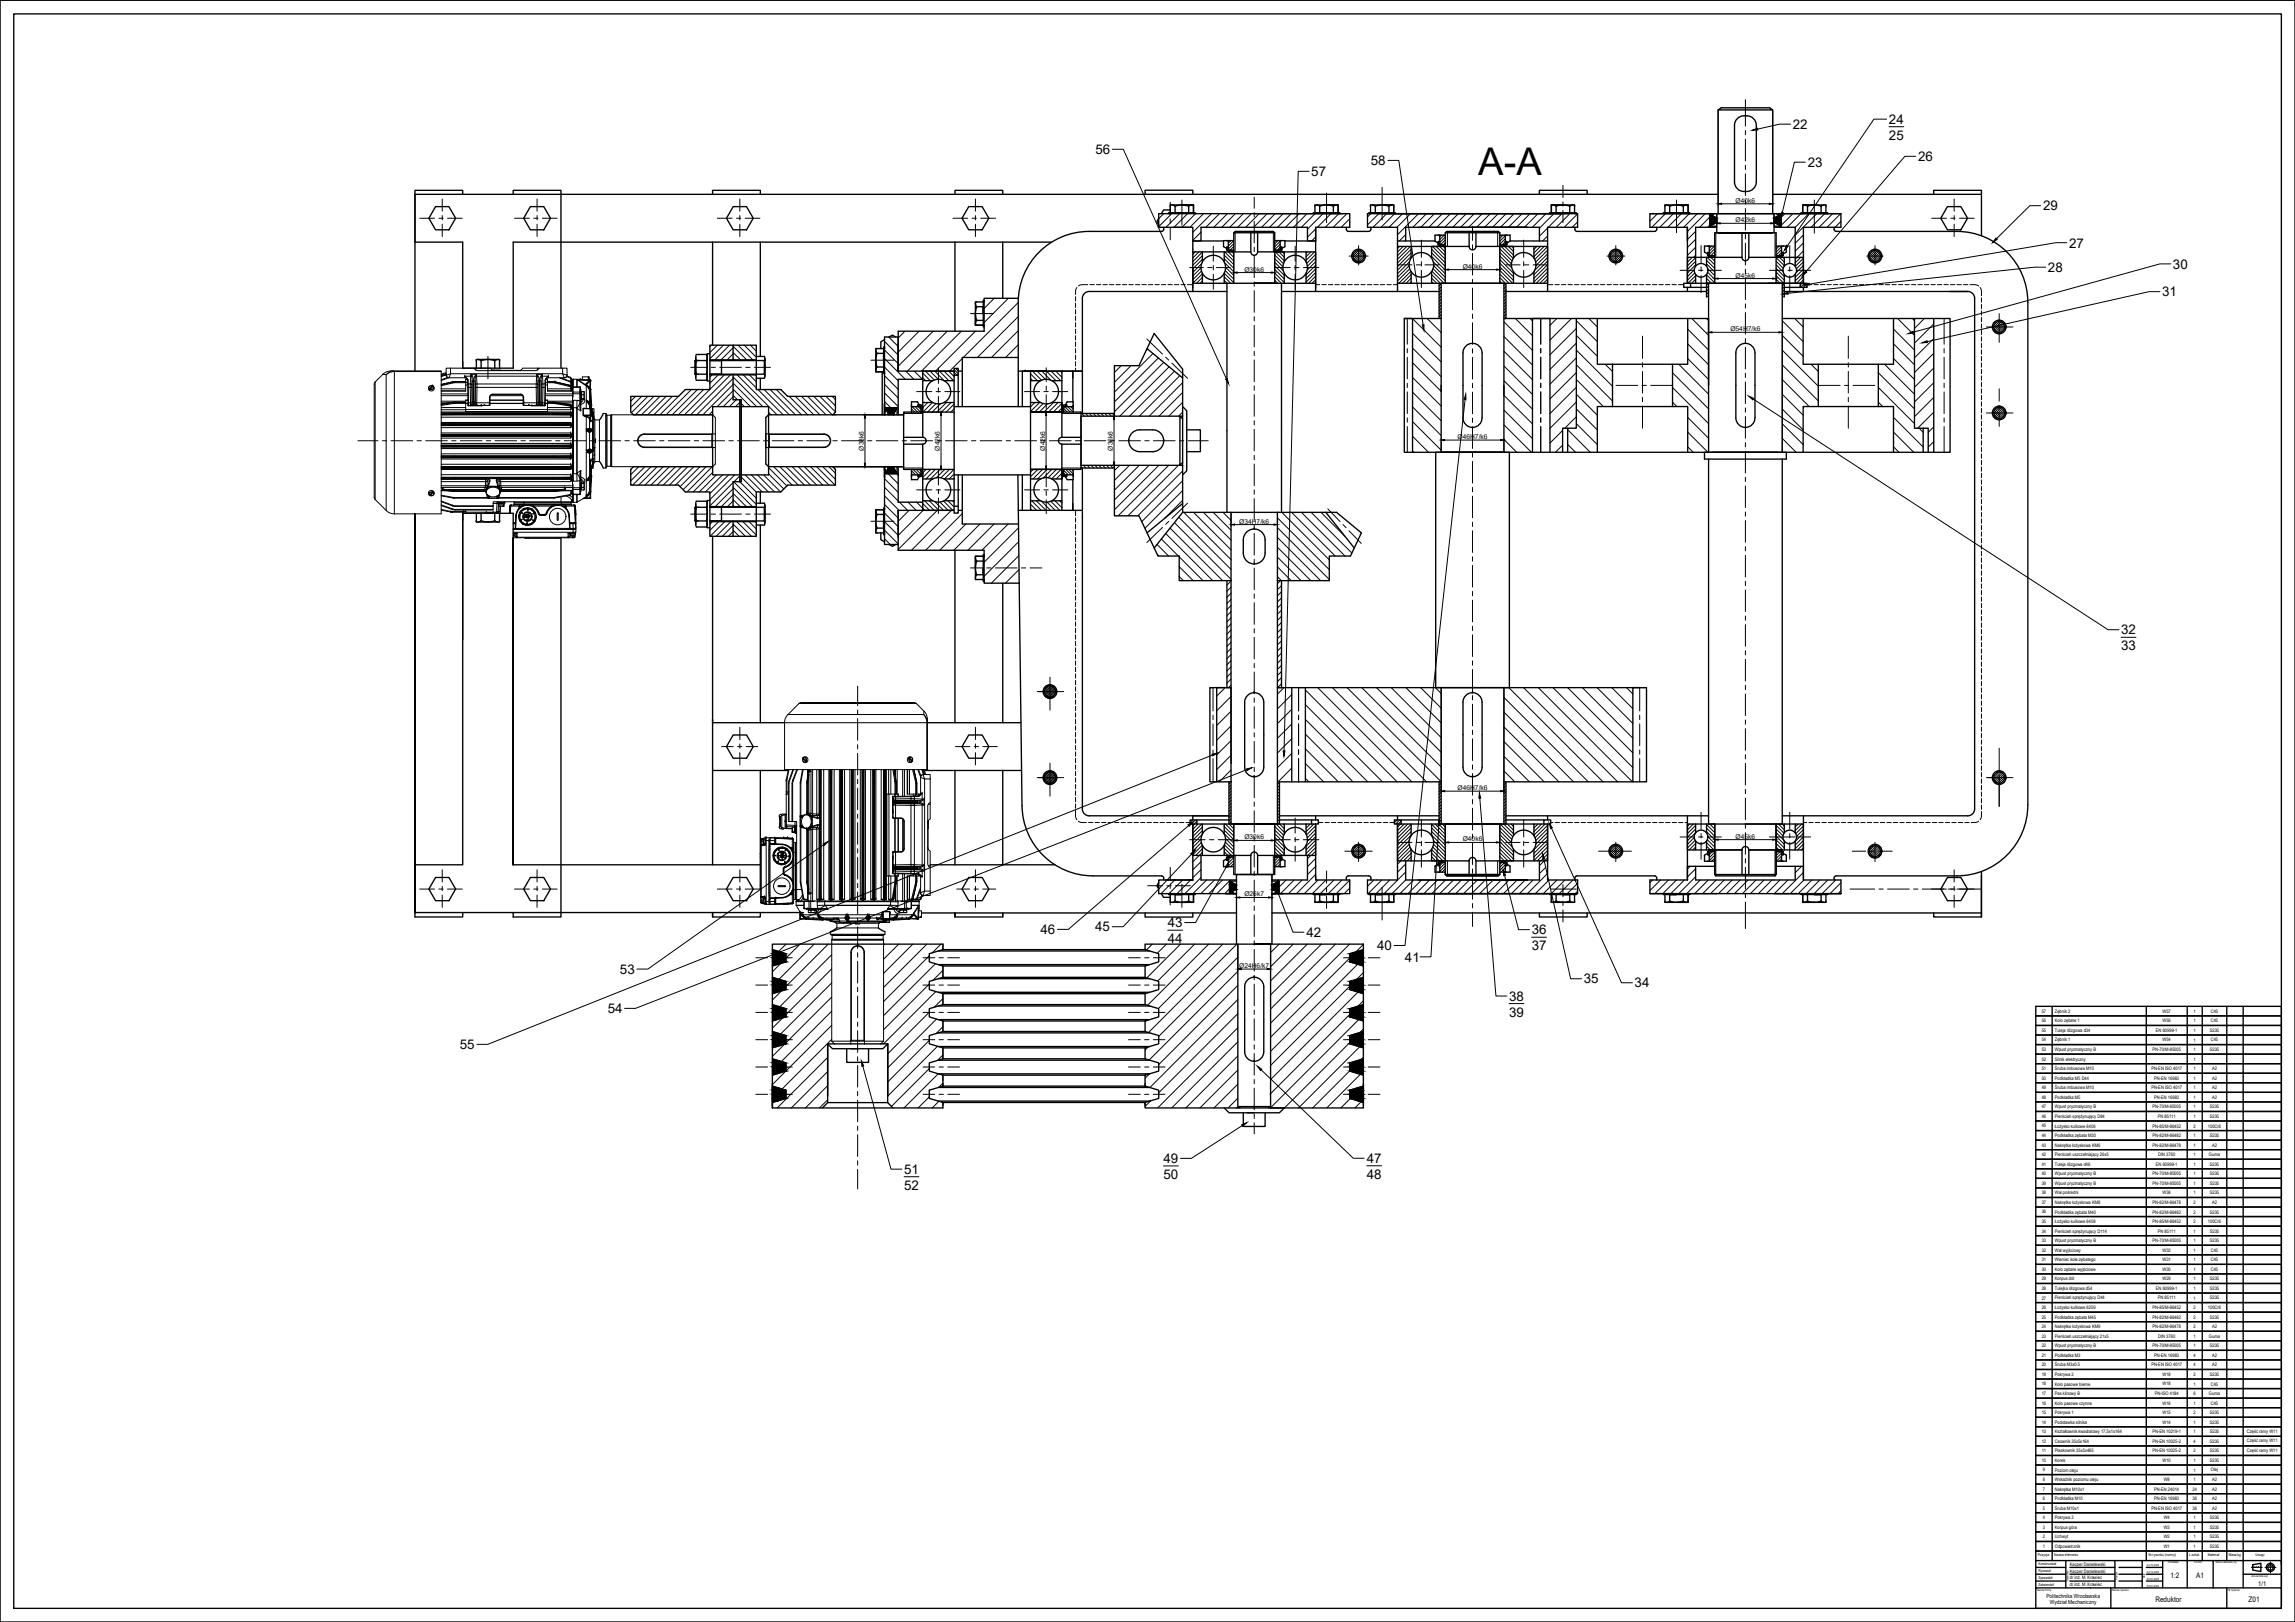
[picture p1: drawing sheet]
<svg xmlns="http://www.w3.org/2000/svg" width="841mm" height="594mm" viewBox="0 0 841 594" stroke-linecap="round" stroke-linejoin="round" font-family="sans-serif">
<defs><g id="words">
<text font-size="14" x="541.7" y="64.2">A-A</text>
<g font-size="4.9">
<text x="657" y="47.2">22</text>
<text x="692.2" y="45.4">24</text>
<text x="692.2" y="51.2">25</text>
<text x="401.4" y="56.4">56</text>
<text x="702.9" y="59">26</text>
<text x="480.5" y="64.5">57</text>
<text x="502.4" y="60.5">58</text>
<text x="662.4" y="61.1">23</text>
<text x="748.7" y="77.1">29</text>
<text x="758.3" y="90.7">27</text>
<text x="750.5" y="99.6">28</text>
<text x="796.3" y="98.4">30</text>
<text x="792.3" y="108.5">31</text>
<text x="777.3" y="232.4">32</text>
<text x="777.3" y="238.2">33</text>
<text x="401.3" y="341.1">45</text>
<text x="427.9" y="339.7">43</text>
<text x="381.3" y="342.1">46</text>
<text x="427.9" y="345.5">44</text>
<text x="478.8" y="343.2">42</text>
<text x="561.3" y="342.2">36</text>
<text x="504.7" y="348">40</text>
<text x="514.8" y="352.2">41</text>
<text x="561.3" y="348.1">37</text>
<text x="227.2" y="356.7">53</text>
<text x="580.4" y="360.2">35</text>
<text x="599" y="361.7">34</text>
<text x="222.7" y="371.1">54</text>
<text x="553" y="366.5">38</text>
<text x="553" y="372.4">39</text>
<text x="168.5" y="384.2">55</text>
<text x="500.9" y="425.9">47</text>
<text x="331.3" y="430">51</text>
<text x="426.4" y="426">49</text>
<text x="426.4" y="431.9">50</text>
<text x="500.9" y="431.8">48</text>
<text x="331.3" y="435.8">52</text>
</g>
<g font-size="2.8">
<text x="795.4" y="578.1">1:2</text>
<text x="804.8" y="578.1">A1</text>
<text x="789.9" y="586.8">Reduktor</text>
<text x="824" y="586.8">Z01</text>
</g>
<g font-size="2.4">
<text x="636" y="74.3">Ø40k6</text>
<text x="636" y="81.4">Ø42k6</text>
<text x="456" y="99.5">Ø30k6</text>
<text x="536" y="98.4">Ø40k6</text>
<text x="636" y="101.6">Ø45k6</text>
<text x="634.1" y="121.3">Ø54H7/k6</text>
<text x="534.1" y="160.8">Ø46H7/k6</text>
<text x="316.6" y="165" transform="rotate(-90 316.6 165)">Ø38k6</text>
<text x="344.5" y="165" transform="rotate(-90 344.5 165)">Ø42k6</text>
<text x="383" y="165" transform="rotate(-90 383 165)">Ø42k6</text>
<text x="407.9" y="165" transform="rotate(-90 407.9 165)">Ø36k6</text>
<text x="454.1" y="191.8">Ø34H7/k6</text>
<text x="534.1" y="289.4">Ø46H7/k6</text>
<text x="456" y="307.4">Ø30k6</text>
<text x="536" y="308.2">Ø40k6</text>
<text x="636" y="307.2">Ø45k6</text>
<text x="456" y="328.3">Ø26k7</text>
<text x="454.1" y="354.5">Ø24H6/k7</text>
<text x="827.6" y="580.7">1/1</text>
</g>
<g font-size="2.1">
<text x="749.9" y="585.1">Politechnika Wrocławska</text>
<text x="751.2" y="587.6">Wydział Mechaniczny</text>
</g>
<g font-size="1.7">
<text x="748.2" y="370.9">57</text>
<text x="753" y="371">Zębnik 2</text>
<text x="792.5" y="370.9">W57</text>
<text x="803.9" y="371">1</text>
<text x="810.2" y="371">C45</text>
<text x="748.2" y="377.9">55</text>
<text x="748.2" y="374.5">56</text>
<text x="753" y="378">Tuleja ślizgowa d34</text>
<text x="753" y="374.5">Koło zębate 1</text>
<text x="790.1" y="378">EN 60999-1</text>
<text x="792.5" y="374.5">W56</text>
<text x="803.9" y="378">1</text>
<text x="803.9" y="374.5">1</text>
<text x="809.8" y="378">S235</text>
<text x="810.2" y="374.5">C45</text>
<text x="748.2" y="381.4">54</text>
<text x="753" y="381.5">Zębnik 1</text>
<text x="792.5" y="381.4">W54</text>
<text x="803.9" y="381.5">1</text>
<text x="810.2" y="381.5">C45</text>
<text x="748.2" y="388.5">52</text>
<text x="748.2" y="385">53</text>
<text x="753" y="388.5">Silnik elektryczny</text>
<text x="753" y="385">Wpust pryzmatyczny B</text>
<text x="788.8" y="385">PN-70/M-85005</text>
<text x="803.9" y="388.5">1</text>
<text x="803.9" y="385">1</text>
<text x="809.8" y="385">S235</text>
<text x="748.2" y="395.4">50</text>
<text x="748.2" y="392">51</text>
<text x="753" y="395.5">Podkładka M5 D44</text>
<text x="753" y="392">Śruba imbusowa M10</text>
<text x="788.4" y="392">PN-EN ISO 4017</text>
<text x="789.4" y="395.4">PN-EN 16983</text>
<text x="803.9" y="395.5">1</text>
<text x="803.9" y="392">1</text>
<text x="810.6" y="395.5">A2</text>
<text x="810.6" y="392">A2</text>
<text x="748.2" y="399">49</text>
<text x="753" y="399">Śruba imbusowa M10</text>
<text x="788.4" y="399">PN-EN ISO 4017</text>
<text x="803.9" y="399">1</text>
<text x="810.6" y="399">A2</text>
<text x="748.2" y="406">47</text>
<text x="748.2" y="402.5">48</text>
<text x="753" y="406">Wpust pryzmatyczny B</text>
<text x="753" y="402.5">Podkładka M5</text>
<text x="788.8" y="406">PN-70/M-85005</text>
<text x="789.4" y="402.5">PN-EN 16983</text>
<text x="803.9" y="406">1</text>
<text x="803.9" y="402.5">1</text>
<text x="809.8" y="406">S235</text>
<text x="810.6" y="402.5">A2</text>
<text x="748.2" y="413">45</text>
<text x="748.2" y="409.5">46</text>
<text x="753" y="413">Łożysko kulkowe 6406</text>
<text x="753" y="409.5">Pierścień sprężynujący D84</text>
<text x="788.8" y="413">PN-85/M-86452</text>
<text x="790.7" y="409.5">PN 85111</text>
<text x="803.9" y="413">2</text>
<text x="803.9" y="409.5">1</text>
<text x="809.1" y="413">100Cr6</text>
<text x="809.8" y="409.5">S235</text>
<text x="748.2" y="420">43</text>
<text x="748.2" y="416.5">44</text>
<text x="753" y="420">Nakrętka łożyskowa KM6</text>
<text x="753" y="416.5">Podkładka zębata M30</text>
<text x="788.8" y="420">PN-82/M-86478</text>
<text x="788.8" y="416.5">PN-82/M-86482</text>
<text x="803.9" y="420">1</text>
<text x="803.9" y="416.5">1</text>
<text x="809.8" y="416.5">S235</text>
<text x="810.6" y="420">A2</text>
<text x="748.2" y="423.5">42</text>
<text x="753" y="423.5">Pierścień uszczelniający 26x5</text>
<text x="790.9" y="423.5">DIN 3760</text>
<text x="803.9" y="423.5">1</text>
<text x="809.5" y="423.5">Guma</text>
<text x="748.2" y="430.4">40</text>
<text x="748.2" y="427">41</text>
<text x="753" y="430.5">Wpust pryzmatyczny B</text>
<text x="753" y="427">Tuleja ślizgowa d46</text>
<text x="788.8" y="430.5">PN-70/M-85005</text>
<text x="790.1" y="427">EN 60999-1</text>
<text x="803.9" y="430.5">1</text>
<text x="803.9" y="427">1</text>
<text x="809.8" y="430.5">S235</text>
<text x="809.8" y="427">S235</text>
<text x="748.2" y="437.5">38</text>
<text x="748.2" y="434">39</text>
<text x="753" y="437.5">Wał pośredni</text>
<text x="753" y="434">Wpust pryzmatyczny B</text>
<text x="788.8" y="434">PN-70/M-85005</text>
<text x="792.5" y="437.5">W38</text>
<text x="803.9" y="437.5">1</text>
<text x="803.9" y="434">1</text>
<text x="809.8" y="437.5">S235</text>
<text x="809.8" y="434">S235</text>
<text x="748.2" y="440.9">37</text>
<text x="753" y="441">Nakrętka łożyskowa KM8</text>
<text x="788.8" y="441">PN-82/M-86478</text>
<text x="803.9" y="441">2</text>
<text x="810.6" y="441">A2</text>
<text x="748.2" y="448">35</text>
<text x="748.2" y="444.5">36</text>
<text x="753" y="448">Łożysko kulkowe 6408</text>
<text x="753" y="444.5">Podkładka zębata M40</text>
<text x="788.8" y="448">PN-85/M-86452</text>
<text x="788.8" y="444.5">PN-82/M-86482</text>
<text x="803.9" y="448">2</text>
<text x="803.9" y="444.5">2</text>
<text x="809.1" y="448">100Cr6</text>
<text x="809.8" y="444.5">S235</text>
<text x="748.2" y="454.9">33</text>
<text x="748.2" y="451.5">34</text>
<text x="753" y="455">Wpust pryzmatyczny B</text>
<text x="753" y="451.5">Pierścień sprężynujący D114</text>
<text x="788.8" y="455">PN-70/M-85005</text>
<text x="790.7" y="451.5">PN 85111</text>
<text x="803.9" y="455">1</text>
<text x="803.9" y="451.5">1</text>
<text x="809.8" y="455">S235</text>
<text x="809.8" y="451.5">S235</text>
<text x="748.2" y="462">31</text>
<text x="748.2" y="458.5">32</text>
<text x="753" y="462">Wieniec koła zębatego</text>
<text x="753" y="458.5">Wał wyjściowy</text>
<text x="792.5" y="462">W31</text>
<text x="792.5" y="458.5">W32</text>
<text x="803.9" y="462">1</text>
<text x="803.9" y="458.5">1</text>
<text x="810.2" y="462">C45</text>
<text x="810.2" y="458.5">C45</text>
<text x="748.2" y="465.4">30</text>
<text x="753" y="465.5">Koło zębate wyjściowe</text>
<text x="792.5" y="465.4">W30</text>
<text x="803.9" y="465.5">1</text>
<text x="810.2" y="465.5">C45</text>
<text x="748.2" y="472.5">28</text>
<text x="748.2" y="469">29</text>
<text x="753" y="472.5">Tulejka ślizgowa d54</text>
<text x="753" y="469">Korpus dół</text>
<text x="790.1" y="472.5">EN 60999-1</text>
<text x="792.5" y="469">W29</text>
<text x="803.9" y="472.5">1</text>
<text x="803.9" y="469">1</text>
<text x="809.8" y="472.5">S235</text>
<text x="809.8" y="469">S235</text>
<text x="748.2" y="479.4">26</text>
<text x="748.2" y="476">27</text>
<text x="753" y="479.5">Łożysko kulkowe 6209</text>
<text x="753" y="476">Pierścień sprężynujący D44</text>
<text x="788.8" y="479.5">PN-85/M-86452</text>
<text x="790.7" y="476">PN 85111</text>
<text x="803.9" y="479.5">2</text>
<text x="803.9" y="476">1</text>
<text x="809.1" y="479.5">100Cr6</text>
<text x="809.8" y="476">S235</text>
<text x="748.2" y="483">25</text>
<text x="753" y="483">Podkładka zębata M45</text>
<text x="788.8" y="483">PN-82/M-86482</text>
<text x="803.9" y="483">2</text>
<text x="809.8" y="483">S235</text>
<text x="748.2" y="489.9">23</text>
<text x="748.2" y="486.5">24</text>
<text x="753" y="490">Pierścień uszczelniający 21x5</text>
<text x="753" y="486.5">Nakrętka łożyskowa KM9</text>
<text x="788.8" y="486.5">PN-82/M-86478</text>
<text x="790.9" y="489.9">DIN 3760</text>
<text x="803.9" y="490">1</text>
<text x="803.9" y="486.5">2</text>
<text x="809.5" y="490">Guma</text>
<text x="810.6" y="486.5">A2</text>
<text x="748.2" y="497">21</text>
<text x="748.2" y="493.5">22</text>
<text x="753" y="497">Podkładka M3</text>
<text x="753" y="493.5">Wpust pryzmatyczny B</text>
<text x="788.8" y="493.5">PN-70/M-85005</text>
<text x="789.4" y="497">PN-EN 16983</text>
<text x="803.9" y="497">4</text>
<text x="803.9" y="493.5">1</text>
<text x="809.8" y="493.5">S235</text>
<text x="810.6" y="497">A2</text>
<text x="748.2" y="504">19</text>
<text x="748.2" y="500.4">20</text>
<text x="753" y="504">Pokrywa 2</text>
<text x="753" y="500.5">Śruba M3x0.5</text>
<text x="788.4" y="500.5">PN-EN ISO 4017</text>
<text x="792.5" y="504">W18</text>
<text x="803.9" y="504">2</text>
<text x="803.9" y="500.5">4</text>
<text x="809.8" y="504">S235</text>
<text x="810.6" y="500.5">A2</text>
<text x="748.2" y="507.5">18</text>
<text x="753" y="507.5">Koło pasowe bierne</text>
<text x="792.5" y="507.5">W18</text>
<text x="803.9" y="507.5">1</text>
<text x="810.2" y="507.5">C45</text>
<text x="748.2" y="514.4">16</text>
<text x="748.2" y="511">17</text>
<text x="753" y="514.5">Koło pasowe czynne</text>
<text x="753" y="511">Pas klinowy B</text>
<text x="789.6" y="511">PN-ISO 4184</text>
<text x="792.5" y="514.4">W16</text>
<text x="803.9" y="514.5">1</text>
<text x="803.9" y="511">6</text>
<text x="809.5" y="511">Guma</text>
<text x="810.2" y="514.5">C45</text>
<text x="748.2" y="521.5">14</text>
<text x="748.2" y="518">15</text>
<text x="753" y="521.5">Podstawka silnika</text>
<text x="753" y="518">Pokrywa 1</text>
<text x="792.5" y="521.5">W14</text>
<text x="792.5" y="518">W15</text>
<text x="803.9" y="521.5">1</text>
<text x="803.9" y="518">2</text>
<text x="809.8" y="521.5">S235</text>
<text x="809.8" y="518">S235</text>
<text x="748.2" y="524.9">13</text>
<text x="753" y="525">Kształtownik kwadratowy 17,5x1x164</text>
<text x="788.8" y="524.9">PN-EN 10219-1</text>
<text x="803.9" y="525">1</text>
<text x="809.8" y="525">S235</text>
<text x="823.4" y="524.8">Część ramy W11</text>
<text x="748.2" y="532">11</text>
<text x="748.2" y="528.5">12</text>
<text x="753" y="532">Płaskownik 35x5x465</text>
<text x="753" y="528.5">Ceownik 35x5x164</text>
<text x="788.8" y="532">PN-EN 10025-2</text>
<text x="788.8" y="528.5">PN-EN 10025-2</text>
<text x="803.9" y="532">2</text>
<text x="803.9" y="528.5">4</text>
<text x="809.8" y="532">S235</text>
<text x="809.8" y="528.5">S235</text>
<text x="823.4" y="531.8">Część ramy W11</text>
<text x="823.4" y="528.3">Część ramy W11</text>
<text x="748.2" y="535.4">10</text>
<text x="748.6" y="538.9">9</text>
<text x="753" y="539">Poziom oleju</text>
<text x="753" y="535.5">Korek</text>
<text x="792.5" y="535.4">W10</text>
<text x="803.9" y="539">1</text>
<text x="803.9" y="535.5">1</text>
<text x="809.8" y="535.5">S235</text>
<text x="810.2" y="538.8">Olej</text>
<text x="748.6" y="546">7</text>
<text x="748.6" y="542.5">8</text>
<text x="753" y="546">Nakrętka M10x1</text>
<text x="753" y="542.5">Wskaźnik poziomu oleju</text>
<text x="789.4" y="546">PN-EN 24014</text>
<text x="792.9" y="542.5">W8</text>
<text x="803.5" y="546">24</text>
<text x="803.9" y="542.5">1</text>
<text x="810.6" y="546">A2</text>
<text x="810.6" y="542.5">A2</text>
<text x="748.6" y="549.4">6</text>
<text x="753" y="549.5">Podkładka M10</text>
<text x="789.4" y="549.4">PN-EN 16983</text>
<text x="803.5" y="549.4">36</text>
<text x="810.6" y="549.5">A2</text>
<text x="748.6" y="556.5">4</text>
<text x="748.6" y="552.9">5</text>
<text x="753" y="556.5">Pokrywa 3</text>
<text x="753" y="553">Śruba M10x1</text>
<text x="788.4" y="553">PN-EN ISO 4017</text>
<text x="792.9" y="556.5">W4</text>
<text x="803.5" y="553">36</text>
<text x="803.9" y="556.5">1</text>
<text x="809.8" y="556.5">S235</text>
<text x="810.6" y="553">A2</text>
<text x="748.6" y="563.5">2</text>
<text x="748.6" y="559.9">3</text>
<text x="753" y="563.5">Uchwyt</text>
<text x="753" y="560">Korpus góra</text>
<text x="792.9" y="563.5">W2</text>
<text x="792.9" y="559.9">W3</text>
<text x="803.9" y="563.5">1</text>
<text x="803.9" y="560">1</text>
<text x="809.8" y="563.5">S235</text>
<text x="809.8" y="560">S235</text>
<text x="748.6" y="567">1</text>
<text x="753" y="567">Odpowietrznik</text>
<text x="792.9" y="567">W1</text>
<text x="803.9" y="567">1</text>
<text x="809.8" y="567">S235</text>
<text x="758.5" y="573.5">Kacper Danielewski</text>
<text x="758.5" y="576">Kacper Danielewski</text>
<text x="758.5" y="578.5">dr inż. M. Krawiec</text>
<text x="758.5" y="581">dr inż. M. Krawiec</text>
</g>
<g font-size="1.4">
<text x="746.8" y="570.1">Pozycja</text>
<text x="747" y="573.3">Konstruował</text>
<text x="747" y="575.8">Rysował</text>
<text x="752.8" y="570.1">Nazwa elementu</text>
<text x="787.3" y="570.1">Nr rysunku (normy)</text>
<text x="802.3" y="570.1">L.sztuk</text>
<text x="809" y="570.1">Materiał</text>
<text x="816.8" y="570.1">Masa,kg</text>
<text x="826.5" y="570.1">Uwagi</text>
<text x="747" y="578.3">Sprawdził</text>
<text x="747" y="580.8">Zatwierdził</text>
</g>
<g font-size="1">
<text x="786.8" y="573.6">24.10.2024</text>
<text x="794.5" y="572.6">Podziałka</text>
<text x="804" y="572.6">Format</text>
<text x="812" y="572.6">Masa całkowita, kg</text>
<text x="758" y="579.1" transform="rotate(-90 758 579.1)">Nazwisko</text>
<text x="776" y="578.6" transform="rotate(-90 776 578.6)">Podpis</text>
<text x="786" y="578.1" transform="rotate(-90 786 578.1)">Data</text>
<text x="786.8" y="576.1">22.12.2024</text>
<text x="786.8" y="578.6">30.01.2025</text>
<text x="786.8" y="581.1">30.01.2025</text>
<text x="825" y="577.6">Arkusz/Arkuszy</text>
<text x="746.5" y="582.6">Nazwa Firmy</text>
<text x="774" y="582.6">Nazwa rysunku</text>
<text x="816.5" y="582.6">Nr rysunku</text>
</g>
</g></defs>
<!-- layer: Linia gruba -->
<g fill="none" stroke="#000" stroke-width=".5">
<path d="M752 368.6h55v3.5h9v3.5h20v3.5h-90v-3.5h6v3.5h55v3.5h9v3.5h20v3.5h-90v-3.5h6v3.5h55v3.5h9v3.5h20v3.5h-90v-3.5h6v3.5h55v3.5h9v3.5h20v3.5h-90v-3.5h6v3.5h55v3.5h9v3.5h20v3.5h-90v-3.5h6v3.5h55v3.5h9v3.5h20v3.5h-90v-3.5h6v3.5h55v3.5h9v3.5h20v3.5h-90v-3.5h6v3.5h55v3.5h9v3.5h20v3.5h-90v-3.5h6v3.5h55v3.5h9v3.5h20v3.5h-90v-3.5h6v3.5h55v3.5h9v3.5h20v3.5h-90v-3.5h6v3.5h55v3.5h9v3.5h20v3.5h-90v-3.5h6v3.5h55v3.5h9v3.5h20v3.5h-90v-3.5h6v3.5h55v3.5h9v3.5h20v3.5h-90v-3.5h6v3.5h55v3.5h9v3.5h20v3.5h-90v-3.5h6v3.5h55v3.5h9v3.5h20v3.5h-90v-3.5h6v3.5h55v3.5h9v3.5h20v3.5h-90v-3.5h6v3.5h55v3.5h9v3.5h20v3.5h-90v-3.5h6v3.5h55v3.5h9v3.5h20v3.5h-90v-3.5h6v3.5h55v3.5h9v3.5h20v3.5M786.5 368.6v203M801.5 368.6v203h9.5v10M807 368.6h9v3.5h20v3.5h-90v-3.5h6v3.5h55v3.5h9v3.5h20v3.5h-90v-3.5h6v3.5h55v3.5h9v3.5h20v3.5h-90v-3.5h6v3.5h55v3.5h9v3.5h20v3.5h-90v-3.5h6v3.5h55v3.5h9v3.5h20v3.5h-90v-3.5h6v3.5h55v3.5h9v3.5h20v3.5h-90v-3.5h6v3.5h55v3.5h9v3.5h20v3.5h-90v-3.5h6v3.5h55v3.5h9v3.5h20v3.5h-90v-3.5h6v3.5h55v3.5h9v3.5h20v3.5h-90v-3.5h6v3.5h55v3.5h9v3.5h20v3.5h-90v-3.5h6v3.5h55v3.5h9v3.5h20v3.5h-90v-3.5h6v3.5h55v3.5h9v3.5h20v3.5h-90v-3.5h6v3.5h55v3.5h9v3.5h20v3.5h-90v-3.5h6v3.5h55v3.5h9v3.5h20v3.5h-90v-3.5h6v3.5h55v3.5h9v3.5h20v3.5h-90v-3.5h6v3.5h55v3.5h9v3.5h20v3.5h-90v-3.5h6v3.5h55v3.5h9v3.5h20v3.5h-90v-3.5h6v3.5h55v3.5h9v3.5h20v3.5h-90v-3.5h6v3.5h55v3.5h9v3.5h20v3.5h-90v-3.5h6v3.5h55v7M816 368.6h20v3.5h-90v-3.5h6v3.5h55v3.5h9v3.5h20v3.5h-90v-3.5h6v3.5h55v3.5h9v3.5h20v3.5h-90v-3.5h6v3.5h55v3.5h9v3.5h20v3.5h-90v-3.5h6v3.5h55v3.5h9v3.5h20v3.5h-90v-3.5h6v3.5h55v3.5h9v3.5h20v3.5h-90v-3.5h6v3.5h55v3.5h9v3.5h20v3.5h-90v-3.5h6v3.5h55v3.5h9v3.5h20v3.5h-90v-3.5h6v3.5h55v3.5h9v3.5h20v3.5h-90v-3.5h6v3.5h55v3.5h9v3.5h20v3.5h-90v-3.5h6v3.5h55v3.5h9v3.5h20v3.5h-90v-3.5h6v3.5h55v3.5h9v3.5h20v3.5h-90v-3.5h6v3.5h55v3.5h9v3.5h20v3.5h-90v-3.5h6v3.5h55v3.5h9v3.5h20v3.5h-90v-3.5h6v3.5h55v3.5h9v3.5h20v3.5h-90v-3.5h6v3.5h55v3.5h9v3.5h20v3.5h-90v-3.5h6v3.5h55v3.5h9v3.5h20v3.5h-90v-3.5h6v3.5h55v3.5h9v3.5h20v3.5h-90v-3.5h6v3.5h55v3.5h9v3.5h20v3.5h-90v-3.5h6v3.5h55v3.5h9v7M822 368.6v203h-11M746 576.6h11M746 579.1h11M746 574.1h11M757 571.6h18v10M758.5 576.6h16.5M758.5 579.1h16.5"/>
<path d="M758.5 574.1h16.5M775 571.6h10v10M776.5 576.6h8.5M776.5 579.1h8.5M776.5 574.1h8.5M785 571.6h7.5v10M786.5 576.6h6M786.5 579.1h6M786.5 574.1h6M792.5 571.6h9v10M822 576.6h14M825.5 573.1l3-.5v3l-3-.5z"/>
<path d="M836 568.1h-90v3.5M836 568.1h-90v-3.5h6v7M836 568.1v5M746 581.6h90v7.5h-90zM746 581.6v-10h11v10M773.5 581.6v7.5M816 581.6v7.5M822 581.6v-10h14v10"/>
<circle cx="832" cy="574.1" r="1.5"/>
<circle cx="832" cy="574.1" r="1"/>
</g>
<!-- layer: Osie -->
<g fill="none" stroke="#000" stroke-width=".37">
<path d="M825 574.1h.6M825.7 574.1h.1M825.8 574.1h.4M826.4 574.1h.1M826.5 574.1h.4M827 574.1h.1M827.1 574.1h.5M827.7 574.1h.1M827.8 574.1h.5M828.4 574.1h.1M828.5 574.1h.5M830 574.1h.5"/>
<path d="M830.7 574.1h.1M830.8 574.1h.6M831.6 574.1h.1M831.7 574.1h.6M832 572.7h.1M832 573.6h.1M832 574.5h.1M832 575.4h.1M832 572.1v.5M832 572.9v.6M832 573.8v.6M832 574.7v.6"/>
<path d="M832 575.6v.5M832.5 574.1h.1M832.6 574.1h.6M833.4 574.1h.1M833.5 574.1h.5"/>
</g>
<!-- layer: gruba -->
<g fill="none" stroke="#000" stroke-width=".5">
<path d="M0 .1h841v594h-841zM5 5.1h831v584h-831zM629.6 40.3l1.1-.8h17.8l1.1 .8zM629.6 40.3v38M649.6 40.3v38M159.6 75.7h4.9l2.5 4.2-2.5 4.3h-4.9l-2.4-4.3zM169.6 71.2v-1.5h-17.5v19h17.5v46.1M188.1 71.2v-1.5h17.5v65.1M194.4 75.7h4.9l2.4 4.2-2.4 4.3h-4.9l-2.5-4.3zM261.1 71.2v-1.5h17.5v1.5M268.7 75.7h4.9l2.4 4.2-2.4 4.3h-4.9l-2.5-4.3zM350 71.2v-1.5h17.5v1.5"/>
<path d="M355 75.7h4.9l2.5 4.2-2.5 4.3h-4.9l-2.5-4.3zM419.6 71.2h-267.5v64.7M419.6 71.2v-1.5h17.5v1.5M419.6 71.2h210M424.6 80l-.7 1.1 .7 1.2M428.9 77.9v-2.8h8.5v2.8M428.9 76.9h-2.5l-.8 1.4M428.9 75.1v.5M429.4 75.1l1.2 .5M430.6 75.6l2.9-.5 2.1 .5M430.6 75.6v2.3h2.5h-4.9v.4h.7M431 77.9h7v.4h-.6"/>
<path d="M435.6 75.6v2.3M436.9 75.1l-1.3 .5M437.4 75.1v.5M459.6 78.3h35v5h-12.5v22.2M481.9 77.9v-2.8h8.5v2.8M481.9 75.1v.5M482.4 75.1l1.2 .5M483.6 75.6v2.3h2.5h-4.9v.4h.7M483.6 75.6l2.9-.5 2.1 .5v2.3M484 77.9h7v.4h-.6M489.9 75.1l-1.3 .5M490.4 75.1v.5"/>
<path d="M492.1 78.3h-67.5v5M502.2 77.9v-2.8h8.5v2.8M502.2 75.1v.5M502.7 75.1l1.3 .5M504 75.6l2.8-.5 2.2 .5M504 75.6v2.3h2.5h-4.9v.4h.6M504.4 77.9h7v.4h-.7M504.6 78.3h67.5M507.1 78.3h67.5M509 75.6v2.3M510.2 75.1l-1.2 .5M510.7 75.1v.5"/>
<path d="M564.1 71.2v-1.5h17.5v1.5M568.5 77.9v-2.8h8.5v2.8M568.5 75.1v.5M569 75.1l1.3 .5v2.3M570.2 75.6l2.9-.5 2.2 .5M574.9 77.9h-7v.4h.6M575.3 75.6v2.3h-2.5h4.8v.4h-.6M576.5 75.1l-1.3 .5M577 75.1v.5M604.6 78.3h70M610.1 77.9v-2.8h8.5v2.8M610.1 75.1v.5"/>
<path d="M610.6 75.1l1.3 .5M611.9 75.6l2.8-.5 2.2 .5M611.9 75.6v2.3h2.5h-4.9v.4h.6M612.3 77.9h7v.4h-.7M616.9 75.6v2.3M618.1 75.1l-1.2 .5M618.6 75.1v.5M626.6 78.7l2.5 1.1v1.7l-2.5 1.3zM639.1 70.1a3.5 3.5 0 0 1-3.5-3.5v-20.7a4 4 0 0 1 4-3.5 4 4 0 0 1 4 3.5v20.7a3.5 3.5 0 0 1-3.5 3.5M639.1 70.1h1M649.6 71.2h76.5M650.1 79.8l2.6-1.1v4.1l-2.6-1.3z"/>
<path d="M660.6 77.9v-2.8h8.5v2.8M660.6 75.1v.5M661.1 75.1l1.3 .5M662.4 75.6l2.8-.5 2.2 .5v2.3h-2.5h4.9v.4h-.7M662.4 75.6v2.3M667 77.9h-7v.4h.6M668.6 75.1l-1.2 .5M669.1 75.1v.5M708.6 71.2v-1.5h17.5v1.5M713.7 75.7h4.9l2.4 4.2-2.4 4.3h-4.9l-2.5-4.3zM726.1 71.2v15.2M261.1 88.7v37.5"/>
<path d="M278.6 88.7v41.8M350 88.7v32.6M367.5 88.7v20.6M385.4 88.7h-197.3v46.1h-18.5v-2.5M424.5 83.3h12.6v22.2M425.2 83.3h.1M425.7 84.8h-26.6a26 26 0 0 0-26 26l.1 38.1M426.4 83.3v1l-.7 .4M430.1 83.3h5.5M437.1 92.2l21.3 .1M439.6 88.3h-2.5h3v-5h39v5h3M440.1 88.3h8.3"/>
<path d="M440.6 92.3v3.7M448.6 92.3v3.7M450.1 90.4h-.6v1.2l1.1 .7M450.1 88.1h-1.7v2.2l1.1 .7M452.1 85.3l.5-.5h14l.5 .5M452.1 88.1h-2v3.2l.5 .3h1.5M458.4 92.3a1.25 1.25 0 0 0 1.2 1.2 1.25 1.25 0 0 0 1.3-1.2M458.4 85.3v7M460.9 85.3v7M460.9 92.3h6.2M467.1 92.3h15v11.5h-45M467.1 92.3h3.5v3.6"/>
<path d="M467.1 92.3h1.4M467.1 88.1h2v3.2l-.5 .3h-1.5M469.1 90.4h.6v1.2l-1.1 .7M469.1 88.1h1.8v2.2l-1.2 .7M470.9 88.3h8.2M478.6 92.3v3.7M479.6 88.3h2.5M482.1 83.3v5M493.4 83.3v1l.7 .4 7.5 .1 .5-.3 .3-.5M502.4 83.3v.7M512.1 90.3v-7h-11v-5h77v5h-11v23.5M512.1 88.3h13.8"/>
<path d="M517.1 90.3v4.2M517.1 99.5v4.3M524.6 99.5v4.3M527.6 88.4h-.6v1.2l1.1 .7M527.6 86.1h-1.7v2.2l1.1 .7M529.6 85.3l.5-.5h19l.5 .5M529.6 90.3h-17.5v13.5h55v-13.5h-17.5M529.6 90.3h-5v4.2M529.6 86.1h-2v3.2l.5 .3h1.5M529.6 90.3h8.8M538.4 90.3a1.25 1.25 0 0 0 1.2 1.2 1.25 1.25 0 0 0 1.3-1.2M538.4 85.3v5"/>
<path d="M539.6 83.3h-24.5v5M540.9 85.3v5M540.9 90.3h8.7M549.6 90.3h5v4.2M549.6 86.1h2v3.2l-.5 .3h-1.5M551.6 88.4h.6v1.2l-1.1 .7M551.6 86.1h1.8v2.2l-1.2 .7M553.4 88.3h13.7M554.6 99.5v4.3M559.6 83.3h-20h24.5v5M562.1 90.3v4.2M562.1 99.5v4.3"/>
<path d="M577.1 83.3v.7M607.1 83.3v1l-.7 .5-28.5-.1-.6-.2-.2-.5M618.4 88.3v-5v20.5M625.4 94.3v3.2M626.4 92.4h-.7v1.2l1.2 .7M626.4 90.1h-1.8v2.2l1.1 .7M628.4 85.3h22.5v18.5h-22.5zM628.4 90.1h-2v3.2l.5 .3h1.5M629.1 82.8h-2.5v-4.1h1.4v-.4h-23.4v5h13.8M629.1 83.3h-7.7v14.2M638.4 94.3a1.25 1.25 0 0 0 1.2 1.2 1.25 1.25 0 0 0 1.3-1.2M638.4 94.3h-20v9.5h10"/>
<path d="M638.4 85.3v9M639.6 85.3h-10.5v-7h21v7M640.9 94.3h12.2M640.9 85.3v9M650.1 82.8h2.6v-4.1h-1.5v-.4h23.4v5h-13.7v20.5M650.1 83.3h7.8v14.2M650.9 94.3h10v9.5h-10M650.9 90.1h2v3.2l-.5 .3h-1.5M652.9 92.4h.6v1.2l-1.1 .7M652.9 90.1h1.7v2.2l-1.1 .7M653.9 94.3v3.2M672.1 83.3l.1 1 .7 .5h44.2a26 26 0 0 1 26 26v184a26 26 0 0 1-26 26h-44.2l-.7 .5-.1 1"/>
<path d="M357.4 111.1l.5 1.2M357.4 110.6h.5M357.4 119.1h.5M357.9 112.3l-.5 2.2 .5 2.9M357.9 117.3l-.5 1.3M357.9 117.4h2.4M360.3 110.6h-2.9v8.5h2.9M360.3 112.7v7h.3v-.6M360.6 110.6v-.6h-.3v4.9v-2.6h-2.4M373.2 109.3h-12.6v12h-31.5v14.6v-12.5h-5v28.5M396.6 109.3v42.1M437.1 103.8v3h-38l-1.5 .5-.7 .9-.3 1.1"/>
<path d="M437.1 106.8h12.5M440.6 100.1v3.7M448.6 100.1v3.7M449.6 103.8v83.9M452.1 103.8v-18.5h15v18.5h-7.5h8.5M469.6 103.8v83.9M469.6 106.8h12.5M470.6 100.1v3.7M478.6 100.1v3.7M482.1 103.8v3h30M512.1 103.8v3M512.1 106.8h15.3"/>
<path d="M514.6 116.7h3v49M527.4 103.8v12.9M528.1 103.8h23v61.9h-11.5h13.5v86.2h-27v-86.2h13.5h-11.5zM528.1 116.7h-13.5v49h200v-49h-61.5M529.6 103.8v-18.5h20v18.5M551.9 103.8v12.9h-.8h75v24.5M551.9 106.8h73.5M577.7 116.7v40.1h-5.1v8.9M585.4 116.7v16.7h5.5M618.4 105.3v1.5M618.5 116.7v16.7h-5.6M619.5 105.3v-1.5h-2.5v1.5h8.4"/>
<path d="M621.4 100.5v3.3M625.4 100.5v3.3M626.1 103.8h-.7v5M639.6 103.8h-13.5v61.9M639.6 103.8h20.1M653.9 108.8v-5h-.8v61.9M653.9 106.8h67.2l1.1 .2 1.2 1.2 .2 1.1v187l-.2 1.1-.7 .9-1.6 .5h-68M653.9 105.3h8.3v-1.5h-2.5v1.5M653.9 100.5v3.3M657.9 100.5v3.3M660.8 116.7v16.7h33.1v-16.7M660.9 105.3v1.5"/>
<path d="M701.6 116.7v40.1h5v8.9M708.6 116.7v49M174.6 131.7h.7l1 .4v2.7M174.6 132.1v-.4v3.1M175.1 131.6h7.5M176.3 132.1l2.9-.5 2.1 .5M181.3 132.1l1-.4h.8v3.1M181.3 132.1v2.7M255 130.9v7.3M255.2 129.8l-.2 .9 .2 1.3M255.2 137l-.2 .9 .2 1.4M255.2 132l-.2 2.5 .2 2.6"/>
<path d="M255.2 129.8h3.7l.2 .9-.2 1.3M258.9 132l.2 2.5-.2 2.6M258.9 132.1h-4.2v5h4.2M258.9 137l.2 .9-.2 1.4h-3.7M260.1 129.6h-1v10h1M260.1 131.8h17.1M260.1 132.1h20.2M260.1 137.3h17.1M260.1 137.1h20.2M264.4 132.1v5M268.6 126.4h-8.5v16.3h-9l-2.4 2.5h-17.6v5.7l1.1 1h29M268.6 126.4h8.6v16.3h8.9l2.5 2.5h17.6v5.7l-1.1 1"/>
<path d="M268.6 137.1v9.3h3v30h-3v9.4M268.6 126.4v5.7M277.2 130.5h2.9l.2 .8-.2 .7M278.6 138.5v4.2M280.1 137l.2 .8-.2 .7h-2.9M280.1 132.1v5M280.1 132.1l.2 2.5-.2 2.4M280.3 131.3v.8M280.3 132.1v5M280.3 137.1v.7M320.9 128.2l.5 1.2M320.9 127.7h.5"/>
<path d="M320.9 136.2h.5M321.4 129.4l-.5 2.2 .5 2.8M321.4 134.4l-.5 1.3M321.4 134.4h2.4M323.3 136.2v15.7M323.8 127.7h-2.9v8.5h2.9M323.8 129.8v7h.3v-.6M324.1 127.7v-.7h-.3v4.9v-2.5h-2.4M324.1 124.4l-1.3 .8v2.5M325.8 123.4l1.2-.7 1.2 .7M329.1 125.9v10h20.5M338.1 139.4h3.7"/>
<path d="M338.1 138.9h-9v13M346 139.4h3.6M349.6 135.9v-1h1.5v2.5h-1.5M349.6 135.9h-11.5v24.3M349.6 135.9v25.5M351.1 135.9h1.5M351.1 137.4v11.5M352.6 135.9v13M373.2 130.9h-20.6v5M374.6 135.9v13M377.6 139.4h3.7M385.5 139.4h3.6"/>
<path d="M389.1 135.9h7.5h-23.4M393.1 135.9v11.3M420.3 127.7l13.1 10.7M537.1 126.8a3.5 3.5 0 0 1 3.9-.8 3.5 3.5 0 0 1 2.1 3.3v23.7a3.5 3.5 0 0 1-3.5 3.5 3.5 3.5 0 0 1-3.5-3.5v-23.7l.3-1.4zM590.9 133.4h22v15.5h-22M590.9 133.4v15.5M637.1 126.8a3.5 3.5 0 0 1 3.9-.8 3.5 3.5 0 0 1 2.1 3.3v23.7a3.5 3.5 0 0 1-3.5 3.5 3.5 3.5 0 0 1-3.5-3.5v-23.7l.3-1.4zM666.3 133.4v15.5M688.3 133.4v15.5M221 151.4l-1.3 2.4M261.2 151.9v7M271.2 148.9h-10v3"/>
<path d="M271.2 146.4v30M271.6 148.9h10.1v10M324.1 147.9v4v-4M324.1 150.8h.5v-1.4h4.1v2.5M325.6 151.9l-1-2.5h4.1l-1.4 2.5M331.1 151.9h-49.4l-1.1 1v17l1.1 1h49.4v1h18.5M331.1 151.9v19h-25.3M334 150.9v-2h3.2l.3 .5v1.5h.6M336.3 148.9v-.6h1.2l.6 1.1M336.9 148.3l-.7-1.1h-2.2v1.7M338.1 147.4h3.7M346 147.4h3.6"/>
<path d="M349.6 148.9h28M349.6 150.9h-18.5v1M377.7 147.4h3.6M385.5 147.4h3.6v3.5M389.1 150.9v-15h-11.5l.1 51M389.1 150.9h-11.5h11.5v-3.5v12.8M389.1 150.9h7.1l-.1 19.5h37.3v-35.2l-10.4-13-5.6 11.7h-9v18.5M389.8 150.9v-1.5l.3-.5h3.2v2M390.4 148.3l.7-1.1h2.2v1.7M391 148.9v-.6h-1.2l-.7 1.1M396.2 151.4h12.2M414.8 158.6a4 4 0 0 1 2.9-1.2h4.7a4 4 0 0 1 4 4 4 4 0 0 1-3.9 4h-4.8a4 4 0 0 1-3.7-2.4 4 4 0 0 1 .8-4.4z"/>
<path d="M433.4 153.4l-1-1v18l1-1M433.4 152.4h-37.3l.1 19.5h-7.1v15M433.4 148.9l1.5 1.5v22l-1.5 1.5M434.9 157.4h5v8h-5M574.5 156.8v8.9M590.9 148.9h-5.5v16.8M612.9 148.9h5.6v16.8M704.8 156.8v8.9M219.7 169l1.3 2.4M261.2 170.9h-29l-1.1 1v5.8h17.6l2.4 2.5h9v16.2h8.5M261.2 170.9v3h10M261.2 163.9v7"/>
<path d="M281.7 163.9v10h-10.1M305.1 170.9l1.1 1v5.8h-17.6l-2.5 2.5h-8.9v16.2h-8.6M324.1 174.9v-4v4M324.1 170.9v28.5h5M325.6 170.9l-1 2.6h4.1l-1.4-2.6M328.7 170.9v2.6h-4.1v-1.5h-.5M329.1 170.9v13h9M331.1 160.2h7M331.1 162.7h7M334 171.9v2h3.2l.3-.5v-1.5h.6M334 173.9v1.8h2.2l.7-1.1M338.1 160.2a1.25 1.25 0 0 1 1.3 1.2 1.25 1.25 0 0 1-1.3 1.3"/>
<path d="M338.1 173.4l-.6 1.2h-1.2v-.7M338.1 175.4h3.7M346 175.4h3.6M349.6 173.9h28M349.6 161.4v25.5h-11.5v-24.2M351.1 173.9v11.5M352.6 173.9v18h20.6M373 173.9l.5 39.5M374.6 173.9v13M377.7 175.4h3.6M389.1 162.7v12.7v-3.5h-11.5h11.5v3.5h-3.6M389.1 160.2a1.25 1.25 0 0 0-1.2 1.2 1.25 1.25 0 0 0 1.2 1.3"/>
<path d="M389.1 173.4l.7 1.1h1.2v-.6M389.1 160.2h7M389.1 162.7h7M389.8 171.9v1.5l.3 .5h3.2v-2M393.1 175.7v11.2M393.3 173.9v1.8h-2.2l-.7-1.2M396.2 171.4h12.2M396.6 171.4v124.9M408.4 170.4v18.5h9l7 14.8h7.7v9h19M433.4 170.4v14M561.6 165.7v-49h6.4v49M624.6 165.7h30v2.5h-30z"/>
<path d="M626.1 168.2v133.6h13.5M627.6 165.7h24M653.1 168.2v133.6h-13.5M660.8 165.7v-16.8h33.1v16.8M152.1 188.2v147.7h17.5v-1.5M169.6 190.5v-2.5h18.5v128.7h90.4M169.6 187.6v129.1h-17.5M169.6 188v46.2M174.6 188v3.1v-.4M175.1 191.2h7.5M176.3 190.7l2.9 .5 2.1-.5M176.3 188v2.7l-1 .5-.7-.1"/>
<path d="M181.3 188v2.7M183.1 188v3.1l-.8 .1-1-.5M188.1 197v119.7v-119.7M205.6 197v137.2M255 184.7v7.2M255.2 190.8l-.2 .9 .2 1.3M255.2 183.6l-.2 .9 .2 1.3M255.2 185.8l-.2 2.5 .2 2.5M255.2 183.6h3.7l.2 .9-.2 1.3M258.9 185.8l.2 2.5-.2 2.5M258.9 185.8h-4.2v5h4.2M258.9 190.8l.2 .9-.2 1.3h-3.7"/>
<path d="M260.1 183.3h-1v10h1M260.1 191.1h17.1M260.1 190.8h20.2M260.1 185.6h17.1M260.1 185.8h20.2M261.1 196.4v120.3M264.4 185.8v5M268.6 190.8v5.6M277.2 184.3h2.9l.2 .7-.2 .8M278.6 180.2v4.1M278.6 192.3v72.4M280.1 190.8l.2 .7-.2 .8h-2.9"/>
<path d="M280.1 185.8v5M280.1 185.8l.2 2.5-.2 2.5M280.3 185v.8M280.3 185.8v5M280.3 190.8v.8M320.9 187.2l.5 1.2M320.9 195.2h.5M320.9 186.7h.5M321.4 188.4l-.5 2.2 .5 2.8M321.4 193.4l-.5 1.3M321.4 193.4h2.4v-2.5v4.9h.3v-.6M321.4 188.4h2.4"/>
<path d="M322.8 195.2v2.5l1.3 .8M323.8 186.7h-2.9v8.5h2.9M324.1 186.7v-.7h-.3v7M325.8 199.4l1.2 .7 1.2-.7M329.1 186.9v14.6h31.5v12.1h12.9M338.1 183.4h3.7M346 183.4h3.6M349.6 185.4h1.5v2.5h-1.5v-1h-20.5v10M351.1 186.9h1.5M373.2 186.9h23.4M377.6 183.4h3.7M385.5 183.4h3.6"/>
<path d="M396.6 189.4h.1M420.3 195.2l13.1-10.8v3.3h56.4l9.1 7.5-4 8.5h-7.8v9h-19M433.4 187.7l-10.4 13M451.1 187.7v98.7M463.6 197.8a4 4 0 0 0-4-4 4 4 0 0 0-4 4v4.8a4 4 0 0 0 4 3.9 4 4 0 0 0 4-3.9M463.6 197.8v4.8M468.1 187.7v114.1h-8.5h7.5v18.5h-7.5h6.5v25.5M485.9 187.7l10.4 13M350 201.5v63.2M357.4 204.2l.5 1.3M357.4 212.3h.5M357.4 203.8h.5"/>
<path d="M357.9 205.5l-.5 2.1 .5 2.9M357.9 210.5l-.5 1.3M357.9 210.5h2.4v-2.5v4.9h.3v-.6M357.9 205.5h2.4M360.3 203.8h-2.9v8.5h2.9M360.6 203.8v-.7h-.3v7M367.5 213.6v51.1M373.5 213.5l1 81.6M449.6 212.7v39.2h1.5h-7.7v34.5h7.7M469.6 212.7v39.2M448.4 251.9h-2.5v34.5M456.1 257.2a3.5 3.5 0 0 1 3.5-3.5 3.5 3.5 0 0 1 3.5 3.5"/>
<path d="M456.1 257.2v23.8a3.5 3.5 0 0 0 3.5 3.5 3.5 3.5 0 0 0 3.5-3.5v-23.8M468.1 251.9h71.5M473.4 251.9v34.5M478.4 251.9v34.5M528.1 251.9v49.9h11.5M536.1 257.2a3.5 3.5 0 0 1 3.5-3.5 3.5 3.5 0 0 1 3.5 3.5M536.1 257.2v23.8a3.5 3.5 0 0 0 3.5 3.5 3.5 3.5 0 0 0 3.5-3.5v-23.8M539.6 251.9h63.8v34.5h-52.3M551.1 251.9v49.9h-11.5M600.9 251.9h-2.5v34.5M261.1 264.7h26.4M268.7 269.2h4.9l2.4 4.3-2.4 4.2h-4.9l-2.5-4.2z"/>
<path d="M339.9 264.7h34.2M355 269.2h4.9l2.5 4.3-2.5 4.2h-4.9l-2.5-4.2zM261.1 282.2h27.7M278.6 282.2v30.4M338.8 282.2h35.6M350 282.2v34.5M367.5 282.2v34.5M374.5 295.1a26 26 0 0 0 26 25.7h25.2M396.6 296.3l.3 1.1 .7 .9 1.5 .5h51.3M437.1 298.8v1.5M450.4 286.4v15.4M451.1 286.4v15.4h8.5h-7.5v18.5h7.5h-6.5v25.5"/>
<path d="M468.1 286.4h60M468.9 286.4v15.4h-9.3M468.9 298.8h58.5M482.1 298.8v1.5M512.1 298.8v1.5M527.4 286.4v15.4h.7M551.9 286.4v15.4h-.8M551.9 298.8h74.2M567.1 298.8v1.5M618.4 298.8v23.5h-13.8v5h70h-24.5M660.9 298.8v23.5h13.7v5M340.9 316.7h45.7"/>
<path d="M438.6 301.8v-1.5h-2.5v1.5h1v20.5M438.6 300.3h11.8M440.1 313.3v9h13M440.6 301.8v3.7M440.6 309.6v3.7M448.6 301.8v3.7M448.6 309.6v3.7M449.5 314.6l-1.1 .6v2.2h1.7M450.6 313.3l-1.1 .7v1.1h.6M452.1 313.3v.6h-1.5l-.5 .3v3.2h2M458.4 313.3a1.25 1.25 0 0 1 1.2-1.2 1.25 1.25 0 0 1 1.3 1.2M458.4 313.3v7"/>
<path d="M459.6 301.8h22.5v11.5h-15M459.6 301.8h-22.5v11.5h21.3M460.9 313.3h6.2M460.9 313.3v7M467.1 313.9h1.5l.5 .3v3.2h-2M468.6 313.3l1.1 .7v1.1h-.6M468.9 300.3h11.7M469.7 314.6l1.2 .6v2.2h-1.8M470.6 309.6v3.7h-3.5M470.6 301.8v3.7M478.6 301.8v3.7M478.6 309.6v3.7"/>
<path d="M479.1 313.3v9h-13M480.6 301.8v-1.5h2.5v1.5h-1M482.1 301.8v20.5h12.5v5h-28.5h26M513.5 301.8v-1.5h-2.5v1.5h1.1v20.5h-11v5h38.5M513.5 300.3h13.9M515.1 315.3v7h24.5M517.1 301.8v4.3M517.1 311v4.3M524.6 311v4.3h5M524.6 301.8v4.3M527 316.6l-1.1 .6v2.2h1.7M528.1 315.3l-1.1 .7v1.1h.6"/>
<path d="M529.6 301.8h20v18.5h-20zM529.6 315.9h-1.5l-.5 .3v3.2h2M529.6 315.3h8.8M538.4 315.3a1.25 1.25 0 0 1 1.2-1.3 1.25 1.25 0 0 1 1.3 1.3M538.4 315.3v5M539.6 301.8h27.5v13.5h-17.5M539.6 301.8h-27.5v13.5h17.5M540.9 315.3h8.7M540.9 315.3v5M549.6 315.9h1.5l.5 .3v3.2h-2M551.1 315.3l1.1 .7v1.1h-.6M551.9 300.3h13.9"/>
<path d="M552.2 316.6l1.2 .6v2.2h-1.8M554.6 311v4.3h-5M554.6 301.8v4.3M562.1 301.8v4.3M562.1 311v4.3M564.1 315.3v7h-24.5h20M565.8 301.8v-1.5h2.5v1.5h-1.2v20.5h11v5h-77M618.4 317.3h3v5h36.5v-5h3M621.4 301.8v3.3M621.4 308.1v3.2M621.4 317.3h7M625.4 301.8v3.3"/>
<path d="M625.4 308.1v3.2M625.7 312.6l-1.1 .6v2.2h1.8M626.1 311.3h12.3M626.9 311.3l-1.2 .7v1.1h.7M628.4 301.8v18.5h22.5v-18.5v18.5l-.4 .5h-21.7l-.4-.5zM628.4 301.8h-10v9.5h10M628.4 311.9h-1.5l-.5 .3v3.2h2M638.4 311.3a1.25 1.25 0 0 1 1.2-1.3 1.25 1.25 0 0 1 1.3 1.3M638.4 311.3v9M639.6 301.8h21.3v9.5h-10M640.9 311.3v9M640.9 311.3h12.2"/>
<path d="M650.9 311.9h1.5l.5 .3v3.2h-2M650.9 317.3h7M652.4 311.3l1.1 .7v1.1h-.6M653.5 312.6l1.1 .6v2.2h-1.7M653.9 301.8v3.3M653.9 308.1v3.2M657.9 301.8v3.3M657.9 308.1v3.2M726.1 319.2v16.7M159.6 321.4h4.9l2.5 4.2-2.5 4.3h-4.9l-2.4-4.3zM188.1 334.2v1.7h17.5v-1.5M194.4 321.4h4.9l2.4 4.2-2.4 4.3h-4.9l-2.5-4.3z"/>
<path d="M268.7 321.4h4.9l2.4 4.2-2.4 4.3h-4.9l-2.5-4.3zM278.6 334.4v1.5h-17.5v-1.7v1.7M294.5 334.2h-142.4v-146v146.2M306.7 339.9l-2.4 1.3M321.9 339.9l2.4 1.3M337.7 334.4h115.4M350 335.9v-1.5v1.5h17.5v-1.5v1.5M355 321.4h4.9l2.5 4.2-2.5 4.3h-4.9l-2.5-4.3zM419.6 334.4v1.5h17.5v-1.5M424.6 323.2l-.7 1.2 .7 1.2M425.6 327.3l.8 1.4h2.5M425.7 320.8l.7 .5v1"/>
<path d="M427.1 322.3h10M428.9 327.6v2.9h8.5v-2.9M428.9 327.3h-.7v.3h4.9h-2.5v2.4M428.9 330v.5M430.6 330l2.9 .5 2.1-.5M430.6 330l-1.2 .5M435.6 330l1.3 .5M435.6 327.6v2.4M437.1 322.3h-12.5v5h28.5M437.4 327.3h.6v.3h-7M437.4 330v.5M453.1 322.7h-2.5v4.2h1.4v.4"/>
<path d="M453.1 324.1l-2.5-1.4v4.2l2.5-1.1M466.1 334.4h260v1.5h-17.5v-1.5M466.1 322.7h2.6v4.2h-1.5v.4M466.1 324.1l2.6-1.4v4.2l-2.6-1.1M481.9 327.6v2.9h8.5v-2.9M481.9 327.3h-.7v.3h4.9h-2.5v2.4M481.9 330v.5M482.1 320.8v1.5M483.6 330l-1.2 .5M488.6 330l1.3 .5M488.6 327.6v2.4l-2.1 .5-2.9-.5M490.4 327.3h.6v.3h-7"/>
<path d="M490.4 330v.5M502.2 327.6v2.9h8.5v-2.9M502.2 327.3h-.6v.3h4.9h-2.5v2.4M502.2 330v.5M502.4 321.6l-.3-.6-.5-.2h-7.5l-.7 .5v1M502.4 321.6v.7M504 330l2.8 .5 2.2-.5M504 330l-1.3 .5M504.6 327.3h67.5M507.1 327.3h67.5M509 330l1.2 .5M509 327.6v2.4"/>
<path d="M510.7 327.3h.7v.3h-7M510.7 330v.5M529.6 320.3h20l-.5 .5h-19zM530.3 320.8h18.6M564.1 334.4v1.5h17.5v-1.5M568.5 327.6v2.9h8.5v-2.9M568.5 327.3h-.6v.3h7M568.5 330v.5M570.2 330l2.9 .5 2.2-.5M570.3 327.6v2.4l-1.3 .5M575.2 330l1.3 .5M577 327.3h.6v.3h-4.8h2.5v2.4"/>
<path d="M577 330v.5M577.1 321.6l.2-.6 .6-.2h28.5l.7 .5v1M577.1 321.6v.7M604.6 327.3h24.5M610.1 327.6v2.9h8.5v-2.9M610.1 327.3h-.6v.3h4.9h-2.5v2.4M610.1 330v.5M611.9 330l2.8 .5 2.2-.5M611.9 330l-1.3 .5M616.9 327.6v2.4M616.9 330l1.2 .5M618.6 327.3h.7v.3h-7"/>
<path d="M618.6 330v.5M660.6 327.6v2.9h8.5v-2.9M660.6 327.3h-.6v.3h7M660.6 330v.5M662.4 330l-1.3 .5M662.4 327.6v2.4M667.4 330l1.2 .5M669.1 327.3h.7v.3h-4.9h2.5v2.4l-2.9 .5-2.1-.5M669.1 330v.5M713.7 321.4h4.9l2.4 4.2-2.4 4.3h-4.9l-2.5-4.3zM283 358l5 1.4v3.1l-5 1.5M283 347.8l5 1.5v3l-5 1.5"/>
<path d="M343.9 348.3h77.4M343.9 353.3h77.4M343.9 358.5h77.4M345.5 347.8v-2h-62.5v60h62.5v-2l-5-1.5v-3l5-1.5M345.5 358l-5 1.4v3.1l5 1.5M345.5 347.8l-5 1.5v3l5 1.5M345.5 353.8v4.2M345.5 347.8h74.1M345.5 353.8h74.1M345.5 358h74.1M419.6 358l5 1.4v3.1l-5 1.5M419.6 347.8l5 1.5v3l-5 1.5"/>
<path d="M419.6 353.8v4.2M453.6 345.8v60h-34v-2M457.1 358.9a3.5 3.5 0 0 1 3.9-.7 3.5 3.5 0 0 1 2.1 3.2v23.8a3.5 3.5 0 0 1-3.5 3.5 3.5 3.5 0 0 1-3.5-3.5v-23.8l.3-1.3zM465.6 345.8h-6h6v60h34v-60h-80v2M499.6 358l-5 1.4v3.1l5 1.5M499.6 347.8l-5 1.5v3l5 1.5M283 377.8l5 1.5v3l-5 1.5M283 368l5 1.4v3.1l-5 1.5M343.9 363.4h77.4M343.9 368.5h77.4M343.9 373.4h77.4M343.9 378.3h77.4"/>
<path d="M345.5 377.8l-5 1.5v3l5 1.5M345.5 368l-5 1.4v3.1l5 1.5M345.5 364v4M345.5 374v3.8M345.5 377.8h74.1M345.5 374h74.1M345.5 368h74.1M345.5 364h74.1M419.6 377.8l5 1.5v3l-5 1.5M419.6 368l5 1.4v3.1l-5 1.5M419.6 364v4M419.6 374v3.8"/>
<path d="M499.6 377.8l-5 1.5v3l5 1.5M499.6 368l-5 1.4v3.1l5 1.5M283 396.8v8M283 398.3v5M283 397.8l5 1.5v3l-5 1.5v2M283 387.8l5 1.5v3l-5 1.5M310.3 384.1v5h8v-5M311.8 384.1h11.7l1.8-1.8h-22l1.8 1.8h9.2M343.9 383.3h77.4M343.9 388.3h77.4M343.9 393.3h77.4M343.9 398.3h77.4"/>
<path d="M345.5 387.8l-5 1.5v3l5 1.5M345.5 383.8v4M345.5 393.8v4M345.5 397.8h74.1M345.5 393.8h74.1M345.5 387.8h74.1M345.5 383.8h74.1M419.6 397.8l5 1.5v3l-5 1.5M419.6 387.8l5 1.5v3l-5 1.5M419.6 383.8v4M419.6 393.8v4M499.6 396.8v8"/>
<path d="M499.6 398.3v5M499.6 397.8l-5 1.5v3l5 1.5M499.6 387.8l-5 1.5v3l5 1.5M303.3 401.4v-19.1v21.5h22v-21.5v19.1M303.3 403.8l-1.9 2M325.3 403.8l1.9 2M343.9 403.3h77.4M419.6 403.8v1M419.6 403.8h-74.1v1M448.6 405.8l1.8 1.8h9.2M453.6 405.8h17l-1.7 1.8h-11.8M455.6 407.6v5h8v-5"/>
<path d="M459.1 405.3h6.5l-.7 .5M460.1 405.3h-6.5l.7 .5"/>
<circle cx="444.6" cy="98" r="4.5"/>
<circle cx="474.6" cy="98" r="4.5"/>
<circle cx="497.9" cy="93.8" r="2.5"/>
<circle cx="520.9" cy="97" r="4.5"/>
<circle cx="558.4" cy="97" r="4.5"/>
<circle cx="592.1" cy="93.8" r="2.5"/>
<circle cx="623.4" cy="99" r="2.5"/>
<circle cx="655.9" cy="99" r="2.5"/>
<circle cx="687.1" cy="93.8" r="2.5"/>
<circle cx="732.6" cy="119.8" r="2.5"/>
<circle cx="343.9" cy="143.4" r="4.5"/>
<circle cx="383.4" cy="143.4" r="4.5"/>
<circle cx="732.6" cy="151.3" r="2.5"/>
<circle cx="343.9" cy="179.4" r="4.5"/>
<circle cx="383.4" cy="179.4" r="4.5"/>
<circle cx="384.8" cy="253.3" r="2.5"/>
<circle cx="384.8" cy="284.8" r="2.5"/>
<circle cx="732.6" cy="284.8" r="2.5"/>
<circle cx="444.6" cy="307.5" r="4.5"/>
<circle cx="474.6" cy="307.5" r="4.5"/>
<circle cx="497.9" cy="311.8" r="2.5"/>
<circle cx="520.9" cy="308.5" r="4.5"/>
<circle cx="558.4" cy="308.5" r="4.5"/>
<circle cx="592.1" cy="311.8" r="2.5"/>
<circle cx="623.4" cy="306.5" r="2.5"/>
<circle cx="655.9" cy="306.5" r="2.5"/>
<circle cx="687.1" cy="311.8" r="2.5"/>
</g>
<!-- layer: chuda -->
<g fill="none" stroke="#000" stroke-width=".37">
<path d="M407.6 54.7h4l37.8 84.1M508.6 58.8h4l8.9 60.2M629.6 40.6v34.7M649.6 40.6v34.7M656.2 45.5h-4l-8.1 1.8M661.6 59.4h-4l-4.5 18.4M691.4 43.6h-4.7l-31.6 46.4M692.2 46.4h5.5M702.1 57.2h-4l-36.3 42.3M426.5 78.3l-1.9 1.8M429.4 78.3l-4.8 4.7M432.3 78.3l-5 5"/>
<path d="M435.2 78.3l-5 5M438.1 78.3l-5 5M441 78.3l-5 5M444 78.3l-6.9 6.8M446.9 78.3l-5 5M449.8 78.3l-5 5M452.7 78.3l-5 5M455.6 78.3l-5 5M458.6 78.3l-5 5M461.5 78.3l-5 5M464.4 78.3l-5 5M467.3 78.3l-5 5"/>
<path d="M470.2 78.3l-5 5M473.1 78.3l-4.9 5M476.1 78.3l-5 5M479 78.3l-5 5M479.7 62.7h-4l-5.1 212.3M481.9 78.3l-5 5M484.8 78.3l-5.7 5.7M487.7 78.3l-5 5M490.7 78.3l-5 5M493.6 78.3l-5 5M502.3 78.3l-1.2 1.2M505.3 78.3l-4.2 4.1"/>
<path d="M508.2 78.3l-5 5M511.1 78.3l-5 5M514 78.3l-5 5M516.9 78.3l-5 5M519.8 78.3l-7.7 7.7M522.8 78.3l-5 5M525.7 78.3l-5 5M528.6 78.3l-5 5M531.5 78.3l-5 5M534.4 78.3l-5 5M537.4 78.3l-5 5M540.3 78.3l-5 5"/>
<path d="M543.2 78.3l-5 5M546.1 78.3l-5 5M549 78.3l-5 5M551.9 78.3l-4.9 5M554.9 78.3l-5 5M557.8 78.3l-5 5M560.7 78.3l-5 5M563.6 78.3l-5 5M566.5 78.3l-5 5M569.5 78.3l-5.4 5.3M572.4 78.3l-5 5M575.3 78.3l-5 5"/>
<path d="M578.1 78.4l-4.9 4.9M607.4 78.3l-2.8 2.7M610.3 78.3l-5 5M613.2 78.3l-5 5M616.2 78.3l-5 5M619.1 78.3l-5 5M622 78.3l-5 5M624.9 78.3l-6.5 6.5M626.6 79.5l-3.8 3.8M627.8 78.3l-.4 .4M629.1 78.6v3.8M630.9 74.6h17.5"/>
<path d="M650.1 78.6v3.8M654.1 78.3l-1.4 1.4M657 78.3l-4.3 4.3M659.9 78.3l-5 5M662.9 78.3l-5 5M665.8 78.3l-7.9 7.9M668.7 78.3l-5 5M671.6 78.3l-5 5M674.5 78.3l-5 5M747.8 75.3h-4l-12.1 12.1M438 92.3l-.9 .9M439.3 92.3l-2.2 2.2"/>
<path d="M440.1 85l-3 3M440.1 87.9l-.3 .4M440.1 98.1l-3 3M440.3 99.3l-3.2 3.1M440.4 96.5l-3.3 3.3M440.6 95l-3.5 3.5M440.6 92.3l-3.5 3.5M440.6 93.6l-3.5 3.5M448.6 94.7l3.5 3.5M448.6 93.4l3.5 3.5M448.7 96.2l3.4 3.4M448.8 92.3l3.3 3.3"/>
<path d="M449 99.1l3.1 3.1M449.1 97.9l3 3M449.5 90.9l1.4 1.4M449.5 91.4l.5 .5M449.6 90.4l.5 .6M450.1 90.4v.1M450.1 92.3l2 2M451 88.1l-.9 1M451.3 91.6l.6 .7M452.1 92.6v7.9M452.1 90.3l-1.3 1.3 1.3 1.3M452.1 91.4l-.2 .2 .2 .3"/>
<path d="M452.1 89.2l-2 2M452.1 88.1l-2 2M452.6 85.3v7M453.4 99.8h12.5M466.6 85.3v7M467.1 97.3l3.5 3.6M467.1 96l3.2 3.2M467.1 100l3.5 3.5M467.1 98.7l3.5 3.5M467.1 94.7l3 3M467.1 93.4l3.3 3.2M467.1 92l3.5 3.5"/>
<path d="M467.1 92.6v7.9M467.2 88.1l-.1 .1M467.3 91.6l.6 .7M467.8 91.6l.6 .7M468.3 88.1l-1.2 1.2M468.3 91.6l.5 .5M468.7 92.3l1.9 1.9M468.8 91.5l.4 .4M469.1 91.4l.4 .4M469.1 90.5l-1.1 1.1M469.1 89.5l-2 2M469.1 88.4l-2 2"/>
<path d="M469.1 90.9l.6 .6M469.2 90.4l.5 .6M469.7 90.4v.1M470 92.3l.6 .6M479.1 92.3l-.5 .4M480.4 92.3l-1.8 1.7M481.7 92.3l-3.1 3.1M482.1 97.2l-3.5 3.5M482.1 98.5l-3.5 3.5M482.1 99.8l-3.5 3.5M482.1 95.8l-3.1 3.1M482.1 83.9l-3 3"/>
<path d="M482.1 86.8l-1.4 1.5M482.1 93.2l-3.3 3.3M482.1 94.5l-3 3M494.6 80.1l-3.1 3.2M494.6 83.1l-.2 .2M497.5 91.3l-2.1 2.1M498.2 91.3l-2.8 2.9M498.9 91.5l-3.3 3.3M499.4 91.8l-3.5 3.5M499.8 92.2l-3.6 3.5M500 95l-.9 1M500.1 92.6l-3.4 3.4"/>
<path d="M500.3 93.2l-3 3M500.4 93.9l-2.4 2.4M512.9 90.3l-.8 .7M514.2 90.3l-2.1 2M515.1 85.9l-2.3 2.4M515.5 90.3l-3.4 3.4M516.4 97.3l-4.3 4.3M516.5 95.9l-4.4 4.4M516.6 98.4l-4.5 4.5M516.8 90.3l-4.7 4.7M517 99.3l-4.4 4.5M517.1 92.6l-5 5"/>
<path d="M517.1 94l-5 5M517.1 91.3l-5 5M524.6 93.9l5 5M524.6 92.6l5 5M524.6 91.3l5 5M524.7 99.3l4.5 4.5M524.9 90.3l4.7 4.6M525.2 98.4l4.4 4.5M525.2 95.8l4.4 4.4M525.4 97.3l4.2 4.3M526.3 90.3l3.3 3.3M527 88.5l.6 .6"/>
<path d="M527 89l1.2 1.3M527 89.5l.1 .2M527.4 88.4l.2 .2M527.6 90.3l2 2M528.1 89.6l.6 .7M528.2 86.1l-.6 .6M528.6 89.6l.7 .7M528.9 90.3l.7 .7M529.1 89.6l.5 .5M529.2 86.1l-1.6 1.6M529.6 89l-.6 .6M529.6 87.9l-1.6 1.6"/>
<path d="M529.6 86.8l-2 2M529.6 90.6v8.8M530.4 84.8v5.5M530.9 98.8h17.5M548.8 84.8v5.5M549.6 99l4.7 4.8M549.6 97.7l5 5M549.6 96.4l5 5M549.6 95.1l5 5M549.6 93.8l4.4 4.3M549.6 92.4l4.3 4.3M549.6 91.1l4.5 4.5"/>
<path d="M549.6 90l.3 .3M549.6 90.6v8.8M549.7 86.1l-.1 .1M549.8 89.6l.6 .7M550.1 90.3l4.4 4.4M550.3 89.6l.6 .7M550.8 86.1l-1.2 1.2M550.8 89.6l.5 .5M551.3 89.5l.4 .4M551.4 90.3l3.2 3.2M551.6 89.4l.4 .4M551.6 88.5l-1.1 1.1"/>
<path d="M551.6 87.5l-2 2M551.6 86.4l-2 2M551.6 88.9l.6 .6M551.7 88.4l.5 .6M552.2 88.4v.1M552.8 90.3l1.8 1.8M554.1 90.3l.5 .5M563.2 90.3l-1.1 1M564.5 90.3l-2.4 2.4M565.9 90.3l-3.8 3.7M567.1 93l-4.2 4.2M567.1 94.3l-4.7 4.7"/>
<path d="M567.1 95.6l-5 5M567.1 96.9l-5 5M567.1 83.5l-3 3M567.1 86.4l-1.8 1.9M567.1 90.3l-4.7 4.7M567.1 91.6l-4.3 4.4M567.1 98.3l-5 5M567.1 99.6l-4.1 4.2M578.1 81.3l-2 2M591.8 91.3l-2.2 2.1M592.5 91.3l-2.8 2.9M593.1 91.5l-3.3 3.3"/>
<path d="M593.6 91.8l-3.5 3.5M594 92.2l-3.5 3.5M594.2 95.1l-.8 .8M594.3 92.7l-3.3 3.3M594.6 93.2l-3 3M594.6 94l-2.3 2.3M618.8 94.3l-.4 .4M620.1 94.3l-1.7 1.7M620.9 98.8l-2.5 2.5M621.1 100l-2.7 2.7M621.4 97l-3 3M621.4 84.7l-3 3"/>
<path d="M621.4 87.6l-3 3M621.4 90.6l-3 3M621.4 93.5l-.8 .8M621.4 94.4l-3 2.9M621.4 95.7l-3 3M625.4 96.7l3 2.9M625.4 95.3l3 3M625.6 94.3l2.8 2.7M625.7 93l2.7 2.7M625.7 93.5l.4 .3M625.8 99.7l2.6 2.6M625.8 98.4l2.6 2.6"/>
<path d="M626.3 92.4l.1 .2M626.6 82.4l-.9 .9M627.2 90.1l-.8 .9M627.5 93.6l.6 .7M628 93.6l.4 .4M628.3 94.3h.1M628.3 90.1l-1.9 1.9M628.4 91.1l-2 2-.7-.7M628.4 92.2l-1.5 1.4 .7 .7M628.4 93.3l-.4 .3M628.4 99.3v3.4M628.8 85.3v9"/>
<path d="M629.1 82.8l-.4 .5M630.4 81.8h18.5M650.5 85.3v9M650.9 98.3l3 3M650.9 97l2.5 2.5M650.9 99.6l3 3M650.9 95.7l2.6 2.6M650.9 94.3l3 3M650.9 93.8l.4 .5M650.9 99.3v3.4M650.9 90.1v.1M651.2 93.6l.6 .7"/>
<path d="M652 90.1l-1.1 1.2M652.1 94.3l1.8 1.7M652.2 93.6l.5 .5M652.4 82.8l-.4 .5M652.6 93.5l.4 .4M652.9 91.4l-2 2M652.9 90.3l-2 2M652.9 92.5l-1.2 1.1 .6 .7M652.9 93.2l.4 .5M652.9 92.7l.6 .6M653.1 92.4l.4 .4M653.5 94.3l.4 .4"/>
<path d="M659.9 94.3l-2 2M660.9 97.2l-2.7 2.7M660.9 98.6l-3 3M660.9 86.1l-3 3M660.9 89l-3 3M660.9 91.9l-3 3M660.9 94.6l-3 3M660.9 95.9l-2.6 2.6M660.9 99.9l-3 3M674.6 81.1l-2.1 2.2M686.8 91.3l-2.2 2.2M687.6 91.3l-2.9 3"/>
<path d="M688.2 91.5l-3.3 3.4M688.7 91.8l-3.5 3.5M689 95.4l-.3 .3M689.1 92.2l-3.5 3.5M689.4 92.7l-3.4 3.3M689.6 93.3l-3 2.9M689.6 94l-2.2 2.3M749.6 97.9h-4l-90.4 9.5M757.4 88.9h-4l-90.4 15.2M795.5 96.7h-4l-90.3 25M364.3 109.3l-3.7 3.7M369.5 109.3l-8.9 8.8"/>
<path d="M373.2 116l-15 14.9M373.2 110.8l-20.2 20.1M440.6 100.3l-3.5 3.5M440.6 101.6l-2.2 2.2M440.6 102.9l-.8 .9M448.6 102.7l1.1 1.1M448.6 101.4l2.4 2.4M448.6 100l3.5 3.5M467.1 102.6l1.1 1.2M467.1 101.3l2.5 2.5M482.1 101.1l-2.6 2.7M482.1 102.5l-1.3 1.3"/>
<path d="M517.1 100.6l-3.2 3.2M517.1 101.9l-1.8 1.9M517.1 103.2l-.5 .6M517.6 116.7l10.5 10.5M523 116.7l5.1 5.1M524.6 103.2l.6 .6M524.6 101.9l1.9 1.9M524.6 100.5l3.2 3.3M528.1 110.7l-.7 .8M528.1 104l-.7 .8M528.1 105.1l-.7 .8M528.1 106.2l-.7 .8"/>
<path d="M528.1 107.4l-.7 .7M528.1 108.5l-.7 .7M528.1 109.6l-.7 .8M528.1 111.9l-.7 .7M528.1 113l-.7 .7M528.1 114.1l-.7 .8M528.1 115.2l-.7 .8M528.1 116.3l-.3 .4M549.6 103l.8 .8M549.6 101.7l2.1 2.1M549.6 100.4l3.4 3.4M551.1 117.8l10.5 10.5"/>
<path d="M551.9 103.8l-.8 .8M551.9 104.9l-.8 .8M551.9 106.1l-.8 .7M551.9 107.2l-.8 .7M551.9 108.3l-.8 .8M551.9 109.4l-.8 .8M551.9 110.6l-.8 .7M551.9 111.7l-.8 .7M551.9 112.8l-.8 .8M551.9 113.9l-.8 .8M551.9 115.1l-.8 .7M551.9 116.2l-.5 .5"/>
<path d="M555.3 116.7l6.3 6.2M560.7 116.7l.9 .8M567.1 100.9l-2.8 2.9M567.1 102.2l-1.5 1.6M567.1 103.6l-.2 .2M570.5 116.7l-2.5 2.5M575.9 116.7l-7.9 7.9M577.7 117.4l7.7 7.7M582.3 116.7l3.1 3.1M620 116.7l6.1 6.1M621.4 101l-2.8 2.8M621.4 102.3l-1.5 1.5"/>
<path d="M621.4 103.6l-.2 .2M625.4 116.7l.7 .7M625.4 103.3l.5 .5M625.4 101.9l1.8 1.9M625.4 100.6l3 3M626 103.8l-.6 .6M626.1 104.8l-.7 .7M626.1 105.9l-.7 .8M626.1 107l-.7 .8M626.1 108.2l-.6 .6M629.6 102h20M650.9 103.6l.1 .2"/>
<path d="M650.9 102.3l1.5 1.5M650.9 100.9l2.8 2.9M653.1 117.5l7.7 7.6M653.9 104l-.8 .7M653.9 105.1l-.8 .7M653.9 106.2l-.8 .8M653.9 107.3l-.8 .8M653.9 108.5l-.3 .3M657.7 116.7l3.1 3M660.4 103.8l-.7 .6M660.9 101.2l-2.6 2.6M660.9 102.5l-1.3 1.3"/>
<path d="M661.4 103.8l-1.5 1.5M662.2 103.9l-1.3 1.4M662.2 104.9l-.4 .4M695.4 116.7l6.2 6.1M700.8 116.7l.8 .7M705.2 116.7l-3.6 3.6M708.6 118.6l-7 7.1M731.1 117.8l-.5 .4M732.4 117.3l-2.3 2.2M733.1 117.3l-2.9 3M733.7 117.5l-3.3 3.4M734.2 117.8l-3.5 3.5"/>
<path d="M734.6 118.2l-3.5 3.5M734.9 118.7l-3.3 3.3M735.1 119.3l-2.9 2.9M791.5 106.8h-4l-81.3 18.3M254.7 132.2h.2M254.7 137h.2M260.1 132.2h4.3M260.1 137h4.3M260.6 126.4l-.5 .5M261 137.3l-.9 .8M262.9 126.4l-2.8 2.7M263.2 137.3l-3.1 3.1"/>
<path d="M265.1 126.4l-5 5M265.5 137.3l-14.7 14.6M267.4 126.4l-5.4 5.4M267.7 137.3l-14.6 14.6M268.6 127.4l-4.4 4.4M268.6 129.6l-2.1 2.2M268.6 138.6l-13.3 13.3M268.6 138.1l10.9 10.8M268.6 131.3l.5 .5M268.6 129.1l2.8 2.7M268.6 126.8l5 5M270.1 137.3l14.7 14.6"/>
<path d="M270.5 126.4l5.4 5.4M272.4 137.3l4.8 4.8M272.7 126.4l4.5 4.4M274.6 137.3l2.6 2.5M275 126.4l2.2 2.2M276.9 137.3l.3 .3M324.1 125l5 5M324.1 137.6l5 5M324.1 134.5l5 5M324.1 131.3l7.6 7.6M324.1 128.2l5 5M325.7 123.4l3.4 3.5"/>
<path d="M331.6 121.3l-2.5 2.5-.3-.4M331.9 135.9l3 3M335 135.9l3 3M336.8 121.3l-7.7 7.7M338.1 138.4l1.1 1M338.1 136.7l2.8 2.7M339.1 135.9l3.3 3.3M340.8 135.9l3 3M342 121.3l-12.9 12.8M342.5 135.9l3.5 3.5M344.2 135.9l3.5 3.5M345.9 135.9l3.5 3.5"/>
<path d="M347.1 121.3l-14.6 14.6M347.6 135.9l2 2M349.4 135.9l.2 .3M349.6 135.4l1.5 1.5M349.6 136.4l1.1 1M349.6 137.4h.1M350.2 134.9l.9 1M352.3 121.3l-14.6 14.6M352.6 131.3l-4.6 4.6M357.5 121.3l-14.7 14.6M373.2 121.1l-9.9 9.8M373.2 126.3l-4.7 4.6"/>
<path d="M377.7 138.6l.8 .8M377.7 136.9l2.5 2.5M378.4 135.9l3.3 3.4M380.1 135.9l3 3M381.8 135.9l3.3 3.4M383.5 135.9l3.5 3.5M385.2 135.9l3.5 3.5M386.9 135.9l2.2 2.3M388.6 135.9l.5 .6M410.9 133.9l-2.5 2.5M414.5 133.9l-6.1 6.1M420.6 127.9l-.6 .5"/>
<path d="M422.5 129.5l-14.1 14.1M424.5 131.1l-16.1 16.1M426.5 132.7l-18.1 18.1M428.4 134.3l-18.1 18.1M430.4 136l-16.5 16.4M432.4 137.6l-14.9 14.8M517.6 138.3l10.5 10.4M517.6 132.9l10.5 10.4M517.6 127.5l10.5 10.5M517.6 122.1l10.5 10.5M551.1 139.4l10.5 10.5M551.1 134l10.5 10.5"/>
<path d="M551.1 128.6l10.5 10.5M551.1 123.2l10.5 10.5M577.7 139l9.9 9.9M577.7 131.1l-9.7 9.6M577.7 120.3l-9.7 9.6M577.7 125.7l-9.7 9.6M577.7 136.5l-9.7 9.6M577.7 133.6l13.2 13.3M577.7 128.2l13.2 13.3M577.7 122.8l7.7 7.7M588.2 133.4l2.7 2.7M612.9 136.5l13.2 13.2"/>
<path d="M615.2 133.4l10.9 11M618.5 131.3l7.6 7.7M618.5 125.9l7.6 7.7M618.5 120.5l7.6 7.7M626.1 121.1v44.2M627.4 121.7h24.5M653.1 139l9.9 9.9M653.1 133.6l13.2 13.2M653.1 128.3l13.2 13.2M653.1 122.9l7.7 7.6M653.1 121.1v44.2M663.7 133.4l2.6 2.7"/>
<path d="M688.3 136.5l13.3 13.3M690.6 133.4l11 11M693.9 131.3l7.7 7.7M693.9 125.9l7.7 7.7M693.9 120.5l7.7 7.7M708.6 124l-7 7.1M708.6 129.4l-7 7.1M708.6 134.8l-7 7.1M735.1 120.1l-2.2 2.1M232.9 145.2l-1.8 1.7M235.1 145.2l-4 4M237.4 145.2l-6 6"/>
<path d="M239.6 145.2l-6.7 6.7M241.9 145.2l-6.8 6.7M244.1 145.2l-6.7 6.7M246.4 145.2l-6.8 6.7M248.6 145.2l-6.7 6.7M253.4 142.7l-9.3 9.2M255.6 142.7l-9.3 9.2M257.8 142.7l-9.2 9.2M261.2 150.6l-1.4 1.3M268.6 140.8l-11 11.1M268.6 143.1l-5.8 5.8M268.6 145.3l-3.5 3.6"/>
<path d="M268.6 144.8l1.7 1.6M268.6 142.6l6.4 6.3M268.6 140.3l8.7 8.6M269.8 146.4l-2.5 2.5M271.2 147.3l-1.6 1.6M271.6 147.8l1.2 1.1M277.8 142.7l9.2 9.2M280 142.7l9.2 9.2M281.7 151.1l.8 .8M282.2 142.7l9.3 9.2M284.5 142.7l9.2 9.2M289.2 145.2l6.8 6.7"/>
<path d="M291.5 145.2l6.7 6.7M293.7 145.2l6.8 6.7M296 145.2l6.7 6.7M298.2 145.2l6.8 6.7M300.5 145.2l5.7 5.7M302.7 145.2l3.5 3.4M304.9 145.2l1.3 1.2M316.3 151.9h14.5M317 153.2v16.5M324.1 150.2l.5 .4M324.1 147l2.4 2.4M324.1 143.9l5 5"/>
<path d="M324.1 140.8l5 5M328.7 151.6l.3 .3M331.1 151.4h7M334 149.8l1.2 1.1M334 150.8l.1 .1M334.3 148.9l2 2M335.3 148.9l2 2M336.3 148.3h.1M336.4 148.9l1.1 1.1M336.9 148.3l-.6 .5M337.4 148.3l-.6 .6M337.6 148.6l-.4 .4"/>
<path d="M337.8 148.9l-.4 .4M338 149.2l-.5 .5M338.1 149.6l-.6 .6M338.1 150.1l-.6 .7M338.1 150.6l-.2 .3M338.3 147.4l-.2 .2M338.5 150.9h7M340 147.4l-1.9 1.9M341.7 147.4l-3.5 3.5M343 147.8l-3.1 3.1M344.7 147.9l-3.1 3M344.8 152.2v18.5"/>
<path d="M346.8 147.4l-3.5 3.5M348.5 147.4l-3.5 3.5M349.6 148l-2.9 2.9M349.6 149.7l-1.2 1.2M378 150.9h6M379.2 147.4l-1.6 1.6M380.9 147.4l-3.3 3.3M382.3 147.8l-3.2 3.1M383.3 152.2v18.5M383.9 147.9l-3.1 3M386.1 147.4l-3.5 3.5M387.8 147.4l-3.5 3.5"/>
<path d="M389.1 147.7l-3.1 3.2M389.1 149.5l-1.4 1.4M389.1 151.4h7M389.1 150.2l.7-.6 1.3 1.3M389.8 150.7l.2 .2M389.8 150.6l-.3 .3M389.8 150.1l-.7 .6M390 148.3l-.5 .5M390.2 148.9l2 2M390.5 148.3l-1.4 1.4M391 148.9h-.1M391 148.4l-.6 .5"/>
<path d="M391.3 148.9l2 2M392.4 148.9l.9 1M396.4 151.4l1 1M397.8 151.4l1 1M399.2 151.4l1 1M400.6 151.4l1 1M402 151.4l1 1M403.5 151.4l.9 1M404.9 151.4l1 1M406.3 151.4l1 1M407.6 152.4h.5M407.7 151.4l.7 .7"/>
<path d="M408.2 153.7v15.5M433.4 140.2l-12.3 12.2M433.4 143.7l-8.7 8.7M433.4 147.3l-5.1 5.1M433.4 150.9l-1.5 1.5M517.6 149l10.5 10.5M517.6 143.6l10.5 10.5M517.6 159.8l5.9 5.9M517.6 154.4l10.5 10.5M536.9 146.3l-22 200h-4M551.1 155.6l10.1 10.1M551.1 150.2l10.5 10.4"/>
<path d="M551.1 144.8l10.5 10.5M572.6 157.7l-4.6 4.6M574.5 157.4l8.3 8.3M577.7 149.8l7.7 7.7M577.7 141.8l-9.7 9.7M577.7 147.2l-9.7 9.7M577.7 152.6l-4.3 4.2M577.7 155.2l7.7 7.7M577.7 144.4l7.7 7.7M612.9 147.3l1.6 1.6M612.9 141.9l13.2 13.2M618.5 158.3l7.4 7.4"/>
<path d="M618.5 152.9l7.6 7.6M642.5 146.2l130 84.4h4M653.1 155.2l7.7 7.6M653.1 149.8l7.7 7.7M653.1 144.4l7.7 7.7M688.3 147.3l1.6 1.6M688.3 141.9l13.3 13.3M693.9 158.2l7.4 7.5M693.9 152.9l10.9 10.8M703.3 156.8l1.5 1.5M708.6 140.2l-7 7M708.6 145.6l-7 7"/>
<path d="M708.6 151l-5.8 5.8M708.6 156.4l-2 2M732.3 148.8l-2.2 2.2M733.1 148.8l-2.9 2.9M733.7 149l-3.3 3.3M734.2 149.3l-3.6 3.5M734.6 149.7l-3.6 3.5M734.6 152.7l-.5 .6M734.9 150.2l-3.4 3.3M735.1 150.7l-3 3M735.1 151.5l-2.3 2.2M234.1 170.9l-3 3"/>
<path d="M236.3 170.9l-5.2 5.2M238.6 170.9l-6.8 6.8M240.8 170.9l-6.7 6.8M243.1 170.9l-6.8 6.8M245.3 170.9l-6.7 6.8M247.6 170.9l-6.8 6.8M249.8 170.9l-6.8 6.8M252 170.9l-6.7 6.8M254.3 170.9l-6.8 6.8M256.5 170.9l-7.3 7.3M258.8 170.9l-8.5 8.5M261 170.9l-9.2 9.3"/>
<path d="M261.2 173l-7.2 7.2M262.5 173.9l-6.2 6.3M264.8 173.9l-6.3 6.3M267 173.9l-6.9 6.9M268.6 176.8l-8.5 8.5M268.6 179l-6.5 6.6M268.6 178.5l7.1 7.1M268.8 176.4l8.4 8.3M269.2 173.9l-9.1 9.1M271.1 176.4l6.1 6.1M271.2 174.3l-2.2 2.1M271.6 174.7l5.6 5.5"/>
<path d="M273.1 173.9l6.2 6.3M275.3 173.9l6.3 6.3M277.6 173.9l6.2 6.3M279.8 173.9l6.3 6.3M281.7 173.5l5.5 5.6M281.7 171.3l6.6 6.7M283.6 170.9l6.7 6.8M285.8 170.9l6.8 6.8M288 170.9l6.8 6.8M290.3 170.9l6.7 6.8M292.5 170.9l6.8 6.8M294.8 170.9l6.7 6.8"/>
<path d="M297 170.9l6.8 6.8M299.3 170.9l6.7 6.8M301.5 170.9l4.7 4.7M303.8 170.9l2.4 2.4M316.3 170.9h14.5M324.1 178.5l5 5M324.1 175.3l5 5M324.1 172.2l.5 .4M325.4 173.5l3.7 3.7M328.6 173.5l.5 .5M331.1 171.4h7M334 172.4l1.6 1.5"/>
<path d="M334 173.5l.5 .4M334.6 171.9l2 2-.3 .2M335.7 171.9l1.7 1.7M336.8 171.9l.7 .8M337.1 173.9l-.7 .7M337.5 174.5v.1M338 171.9l-.5 .5M338.1 172.3l-.6 .7M338.1 172.8l-.6 .7M338.1 173.4l-1.2 1.2M338.5 171.9h7M339.4 171.9l-1.3 1.3"/>
<path d="M341.1 171.9l-3 3M342.8 171.9l-3.5 3.5M344.5 171.9l-3.5 3.5M346.2 171.9l-3.1 3.1M347.9 171.9l-3.1 3.1M349.6 171.9l-3.5 3.5M349.6 173.6l-1.8 1.8M349.6 175.3l-.1 .1M378 171.9h6M378.6 171.9l-1 1M380.3 171.9l-2.7 2.7M382 171.9l-3.5 3.5"/>
<path d="M383.7 171.9l-3.5 3.5M385.5 171.9l-3.2 3.2M387.2 171.9l-3.1 3.1M388.9 171.9l-3.5 3.5M389.1 173.3l-2 2.1M389.1 175.1l-.3 .3M389.1 171.4h7M389.3 173.8l.5-.5 .6 .6M389.6 171.9l-.5 .5M389.8 172.2l1.7 1.7M389.8 172.8l-.6 .6M389.8 172.3l-.7 .6"/>
<path d="M389.9 173.7l-.4 .4M390.2 173.9l-.5 .5M390.6 171.9l2 2M390.7 173.9l-.6 .6M391 174.2l-.4 .3M391.6 171.9l1.7 1.7M392.7 171.9l.6 .6M396.2 171l.4 .4M397 170.4l1 1M398.4 170.4l1 1M399.8 170.4l1 1M401.2 170.4l1 1"/>
<path d="M402.6 170.4l1.1 1M404.1 170.4l1 1M405.5 170.4l1 1M406.9 170.4l1 1M407.6 170.4h.5M408.3 170.4l.1 .1M410.3 170.4l-1.9 1.9M413.9 170.4l-5.5 5.5M417.5 170.4l-9.1 9.1M421.1 170.4l-12.7 12.7M424.7 170.4l-16.3 16.3M428.3 170.4l-18.5 18.5"/>
<path d="M431.9 170.4l-18.5 18.5M433.4 172.5l-16.5 16.4M433.4 176.1l-15 15M433.4 179.7l-13.8 13.8M517.6 165.2l.5 .5M528.1 160.6v4.7M529.4 161.2h20.5M551.1 161l4.7 4.7M551.1 160.6v4.7M572.6 163l-2.6 2.7M574.5 162.8l2.9 2.9M618.5 163.6l2 2.1"/>
<path d="M653.1 160.6l5.1 5.1M693.9 163.6l2 2.1M708.6 161.7l-2 2M254.7 190.7h.2M254.7 185.9h.2M260.1 190.7h4.3M260.1 185.9h4.3M261.1 191.1l-1 .9M263.4 191.1l-3.3 3.2M265.6 191.1l-5.4 5.3M267.8 191.1l-5.3 5.3M268.6 181.3l-4.2 4.3"/>
<path d="M268.6 183.5l-2 2.1M268.6 192.5l-3.9 3.9M268.6 194.7l-1.6 1.7M268.6 194.2l2.3 2.2M268.6 191.9l4.5 4.5M268.6 185.2l.4 .4M268.6 183l2.6 2.6M268.6 180.7l4.9 4.9M270 191.1l5.4 5.3M272.2 191.1l5 4.9M274.5 191.1l2.7 2.6M276.7 191.1l.5 .4"/>
<path d="M324.1 194.2l5 5M324.1 191.1l5 4.9M324.1 197.3l2.1 2.1M324.1 187.9l5 5M324.1 184.8l5 5M324.1 181.6l5.4 5.3M329.6 183.9l3 3M332.7 183.9l3 3M333.1 186.9l-4 4M335.9 183.9l3 3M338.1 184.4l2.5 2.5M338.3 186.9l-9.2 9.2"/>
<path d="M338.8 183.4l3.5 3.5M340.5 183.4l3.6 3.5M342.5 183.7l3.3 3.2M343.5 186.9l-14.4 14.4M344.4 183.9l3.1 3M345.8 183.5l3.4 3.4M347.4 183.4l2.2 2.3M348.6 186.9l-14.6 14.6M349.1 183.4l.5 .6M352.6 188.1l-13.4 13.4M354 191.9l-9.6 9.6M359.1 191.9l-9.6 9.6"/>
<path d="M364.3 191.9l-9.6 9.6M369.5 191.9l-9.7 9.6M373.2 193.3l-12.6 12.6M373.3 198.4l-12.7 12.7M377.7 184.7l2.2 2.2M377.7 186.4l.5 .5M378.1 183.4l3.5 3.5M379.8 183.4l3.5 3.5M381.6 183.6l3.4 3.3M383.7 183.9l3 3M385.1 183.6l3.3 3.3M386.6 183.4l2.5 2.6"/>
<path d="M388.3 183.4l.8 .8M424 199.4l4.3 4.3M425.6 197.4l6.2 6.3M427.2 195.4l17.2 17.3M428.8 193.4l19.2 19.3M430.4 191.4l20.7 20.8M432 189.4l19.1 19.2M433.4 183.3l-6.6 6.5M433.8 187.7l17.3 17.3M437.4 187.7l13.7 13.7M441 187.7l10.1 10.1M444.6 187.7l6.5 6.5"/>
<path d="M448.2 187.7l2.9 2.9M451.1 188v4.8M452.4 192.1h14.5M468.1 196.8l15.9 15.9M468.1 193.2l19 19M468.1 189.7l19 19M468.1 188v4.8M469.7 187.7l17.4 17.4M473.3 187.7l16 16M476.9 187.7l16 16M480.5 187.7l14.9 14.9M484.1 187.7l8.8 8.8"/>
<path d="M373.4 203.5l-10.1 10.1M373.4 208.6l-5 5M424.1 203.1l.6 .6M432.1 211.1l1.6 1.6M432.1 207.5l5.1 5.2M432.1 203.9l8.7 8.8M451.1 212.8l-1.5 1.5M451.1 215l-1.5 1.5M451.1 217.3l-1.5 1.5M451.1 219.5l-1.5 1.5M468.1 211.2l1.5 1.5M468.1 207.6l5.1 5.1"/>
<path d="M468.1 204l8.7 8.7M468.1 200.4l12.3 12.3M469.2 212.7l-1.1 1.1M469.6 219l-1.5 1.5M469.6 214.5l-1.5 1.5M469.6 216.8l-1.5 1.4M451.1 237.5l-1.5 1.5M451.1 221.8l-1.5 1.5M451.1 224l-1.5 1.5M451.1 226.3l-1.5 1.5M451.1 228.5l-1.5 1.5M451.1 230.8l-1.5 1.5"/>
<path d="M451.1 233l-1.5 1.5M451.1 235.2l-1.5 1.5M451.1 239.7l-1.5 1.5M469.6 221.2l-1.5 1.5M469.6 223.5l-1.5 1.5M469.6 225.7l-1.5 1.5M469.6 228l-1.5 1.5M469.6 230.2l-1.5 1.5M469.6 232.5l-1.5 1.5M469.6 234.7l-1.5 1.5M469.6 237l-1.5 1.5M469.6 239.2l-1.5 1.5"/>
<path d="M777.3 233.4h5.5M383.5 251.1l-.9 1M384.4 250.8l-2.1 2.1M385 250.8l-2.7 2.7M385.4 250.9l-3 3.1M385.9 251.1l-3.4 3.3M386.2 251.3l-3.5 3.4M386.5 251.5l-3.5 3.6M386.8 251.8l-3.5 3.5M387 252.2l-3.4 3.3M387 254.4l-1.2 1.2M387.2 252.6l-3.2 3.1"/>
<path d="M387.3 253l-2.8 2.8M387.3 253.6l-2.3 2.2M449 251.9l-3.1 3.1M451.1 255.1l-5.2 5.2M451.1 242l-1.5 1.5M451.1 244.2l-1.5 1.5M451.1 246.5l-1.5 1.5M451.1 248.7l-1.5 1.5M451.1 251l-.9 .9M469.6 241.4l-1.5 1.5M469.6 243.7l-1.5 1.5M469.6 245.9l-1.5 1.5"/>
<path d="M469.6 248.2l-1.5 1.5M469.6 250.4l-1.4 1.5M470.5 251.9l-2.4 2.4M473.4 254.4l-5.3 5.2M473.4 259.8l-5.3 5.2M478.4 258.1l28.2 28.3M478.4 252.7l33.6 33.7M482.9 251.9l34.5 34.5M488.3 251.9l34.5 34.5M493.7 251.9l34.4 34.4M499.1 251.9l29 29M504.4 251.9l23.7 23.6"/>
<path d="M509.8 251.9l18.3 18.2M515.2 251.9l12.9 12.9M520.6 251.9l7.5 7.5M526 251.9l2.1 2.1M528.1 252.2v38.2M551.1 255.4l30.9 31M551.1 252.2v38.2M552.9 251.9l34.5 34.5M558.3 251.9l34.5 34.5M563.7 251.9l34.5 34.5M569.1 251.9l29.3 29.2M574.5 251.9l23.9 23.8"/>
<path d="M579.9 251.9l18.5 18.5M585.3 251.9l13.1 13.1M590.7 251.9l7.7 7.7M596 251.9l2.4 2.3M444.3 276.5l-265.6 106h-4M451.1 260.5l-5.2 5.2M451.1 265.9l-5.2 5.2M451.1 271.3l-5.2 5.2M451.1 276.6l-5.2 5.3M473.4 265.2l-5.3 5.2M473.4 270.6l-5.3 5.2M473.4 275.9l-5.3 5.3"/>
<path d="M478.4 279.7l6.7 6.7M478.4 274.3l12 12.1M478.4 268.9l17.4 17.5M478.4 263.5l22.8 22.9M551.1 277l9.4 9.4M551.1 271.6l14.8 14.8M551.1 266.2l20.2 20.2M551.1 260.8l25.6 25.6M383.5 282.6l-.9 1M384.4 282.3l-2.1 2.1M385 282.3l-2.7 2.7M385.4 282.4l-3 3.1"/>
<path d="M385.9 282.6l-3.4 3.3M386.2 282.8l-3.5 3.5M386.5 283l-3.5 3.6M386.8 283.3l-3.5 3.5M387 283.7l-3.4 3.3M387 285.9l-1.2 1.2M387.2 284.1l-3.2 3.1M387.3 284.5l-2.8 2.8M387.3 285.1l-2.3 2.2M451.1 282l-4.3 4.4M451.1 287.5l-.7 .8M451.1 286.4l-.7 .8"/>
<path d="M451.1 288.7l-.7 .7M451.1 289.8l-.7 .7M451.1 290.9l-.7 .8M451.1 292l-.7 .8M451.1 293.2l-.7 .7M451.1 294.3l-.7 .7M451.1 295.4l-.7 .7M451.1 296.5l-.7 .8M451.1 297.6l-.7 .8M451.1 298.8l-.7 .7M451.1 299.9l-.7 .7M456.8 281.9l-223.9 87.4h-4"/>
<path d="M468.9 286.6l-.8 .8M468.9 287.8l-.8 .7M468.9 288.9l-.8 .7M468.9 290l-.8 .7M468.9 291.1l-.8 .8M468.9 292.2l-.8 .8M468.9 293.4l-.8 .7M468.9 294.5l-.8 .7M468.9 295.6l-.8 .8M468.9 296.7l-.8 .8M468.9 297.9l-.8 .7M468.9 299l-.8 .7"/>
<path d="M473.4 281.3l-5 5.1M478.4 285.1l1.3 1.3M527.5 286.4l-.1 .1M528.1 286.9l-.7 .7M528.1 288l-.7 .7M528.1 289.1l-.7 .8M528.1 290.2l-.7 .8M528.1 291.4l-.7 .7M528.1 292.5l-.7 .7M528.1 293.6l-.7 .8M528.1 294.7l-.7 .8M528.1 295.9l-.7 .7"/>
<path d="M528.1 297l-.7 .7M528.1 298.1l-.7 .7M528.1 299.2l-.7 .8M529.4 289.8h20.5M542.3 292.4l5.9 72.4h4M551.1 282.4l4 4M551.9 286.7l-.8 .7M551.9 287.8l-.8 .8M551.9 288.9l-.8 .8M551.9 290.1l-.8 .7M551.9 291.2l-.8 .7M551.9 292.3l-.8 .8"/>
<path d="M551.9 293.4l-.8 .8M551.9 294.6l-.8 .7M551.9 295.7l-.8 .7M551.9 296.8l-.8 .8M551.9 297.9l-.8 .8M551.9 299l-.8 .8M732.3 282.3l-2.2 2.2M733.1 282.4l-2.9 2.9M733.7 282.5l-3.3 3.4M734.2 282.9l-3.5 3.5M734.5 286.4l-.2 .3M734.6 283.2l-3.5 3.6"/>
<path d="M734.9 283.7l-3.4 3.4M735.1 284.3l-3 3M735.1 285.1l-2.2 2.2M301.8 309.4l-64.4 45.5h-4M435.6 302.4l-44.1 38h-4M436.6 312.9l-25 26.5h-4M437.1 300.3l-1 1M437.8 301.8l-.7 .6M438.1 300.3l-1.5 1.5M438.6 300.8l-1 1M438.6 301.7v.1M439.1 301.8l-2 2"/>
<path d="M440.1 315.6l-3 3M440.1 318.5l-3 3M440.1 307.4l-3 3M440.2 308.6l-3.1 3.1M440.4 301.8l-3.3 3.3M440.6 305.6l-3.5 3.5M440.6 309.6l-3.5 3.4M440.6 304.2l-3.5 3.5M440.6 312.2l-3.5 3.5M440.6 302.9l-3.5 3.5M440.6 310.9l-2.4 2.4M448.6 305.3l3.5 3.5"/>
<path d="M448.6 313.3h.1M448.6 312l1.4 1.3M448.6 310.6l3.3 3.3M448.6 304l3.5 3.5M448.6 302.7l3.5 3.5M448.7 309.4l3.4 3.4M449 308.4l3.1 3.1M449.1 301.8l3 3.1M449.1 307.2l3 3M449.3 317.6l-11.2 20.3h-4M449.5 315.1h.1M449.5 314.6l.5 .5"/>
<path d="M449.5 314.1l.6 .6M449.8 313.8l.3 .4M450.1 313.6l.4 .4M450.4 313.4l.5 .5M450.8 313.3l.6 .6M451.1 301l-.7 .8 1.7 1.7M451.2 313.9l-1.1 1.1M451.7 301.8l.4 .4M451.8 313.3l.3 .3M452.1 315.2l-2 2M452.1 314.1l-2 2M452.1 316.3l-1.1 1.1"/>
<path d="M452.1 317.3l-.1 .1M452.1 302.1v6.3M452.6 313.3v7M453.4 307.8h12.5M466.6 313.3v7M467.1 306.6l3.5 3.5M467.1 305.3l3.1 3.1M467.1 313.2l.1 .1M467.1 311.9l1.4 1.4M467.1 310.6l2.7 2.7M467.1 309.3l3.5 3.5M467.1 307.9l3.5 3.5"/>
<path d="M467.1 304l3.1 3M467.1 302.7l3.3 3.2M467.1 313.6l.3 .3-.3 .3M467.1 302.1v6.3M467.3 313.3l.6 .6M467.6 301.8l3 3M467.8 313.3l.7 .6-1.4 1.4M468.4 313.3l1.3 1.4M468.9 300.1l-.8 .7M468.9 301.2l-.6 .6M468.9 301.8l1.7 1.7M469.1 315.4l-2 2"/>
<path d="M469.1 314.3l-2 2M469.1 316.5l-.9 .9M469.1 315.1h.1M469.1 314.6l.6 .5M469.2 313.7l.5 .5M470.2 301.8l.4 .4M478.8 301.8l-.2 .2M480.1 301.8l-1.5 1.5M480.3 313.3l-1.2 1.2M481.5 301.8l-2.9 2.8M482.1 305.1l-3 3.1M482.1 306.4l-3.5 3.5"/>
<path d="M482.1 302.5l-3.3 3.3M482.1 303.8l-3 3.1M482.1 307.8l-3.5 3.5M482.1 309.1l-3.5 3.5M482.1 310.4l-2.9 2.9M482.1 311.7l-1.5 1.6M482.1 313.1l-.2 .2M482.1 314.4l-3 3M482.1 317.4l-3 3M495.4 311.8h.1M496.9 309.5l-1.3 1.3M497.9 309.3l-2.5 2.5"/>
<path d="M498.6 309.4l-3.1 3.1M499.1 309.6l-3.4 3.4M499.6 309.9l-3.6 3.6M499.9 310.4l-3.4 3.4M500.2 310.9l-3.2 3.2M500.3 312.3l-1.8 1.9M500.4 311.5l-2.8 2.8M512 300.3l-1 1M512.9 300.3l-1.5 1.5M513.3 301.8l-1.2 1.1M513.4 315.3l-1.3 1.2M513.5 300.8l-1.1 1"/>
<path d="M513.5 301.7l-.1 .1M514.6 301.8l-2.5 2.5M515.1 316.5l-3 3M515.1 319.4l-7.9 7.9M515.9 301.8l-3.8 3.8M516.4 307.9l-4.3 4.3M516.4 309.2l-4.3 4.3M516.7 310.3l-4.6 4.6M517.1 304.6l-5 5M517.1 305.9l-5 5M517.1 301.9l-5 5M517.1 303.2l-5 5"/>
<path d="M517.1 311.2l-4.1 4.1M517.1 312.5l-2.8 2.8M517.1 313.8l-1.5 1.5M517.1 315.2l-.1 .1M524.6 312.5l2.9 2.8M524.6 311.1l4.8 4.8M524.6 315.1l.2 .2M524.6 313.8l1.5 1.5M524.6 305.8l5 5M524.6 304.5l5 5M524.6 303.2l5 5M524.6 301.9l5 5"/>
<path d="M525 310.2l4.6 4.6M525.3 309.2l4.3 4.3M525.3 307.9l4.3 4.3M525.9 301.8l3.7 3.7M527 317.1h.1M527 316.6l.5 .5M527 316.1l.6 .6M527.2 301.8l2.4 2.4M527.3 302.3l-2.9 48.2h-4M527.3 315.8l.3 .4M527.6 315.6l.4 .4M527.9 315.4l.5 .5"/>
<path d="M528.1 300.3l-.7 .8M528.1 301.5l-.3 .3M528.3 315.3l.6 .6M528.5 301.8l1.1 1.1M528.7 315.9l-1.1 1.1M529.3 315.3l.3 .3M529.6 316.1l-2 2M529.6 317.2l-2 2M529.6 318.3l-1.1 1.1M529.6 319.3l-.1 .1M529.6 302.1v7.1M530.4 315.3v5.5"/>
<path d="M530.9 308.6h17.5M548.8 315.3v5.5M549.6 315l1 .9M549.6 313.6l1.7 1.7M549.6 312.3l3 3M549.6 311l4.3 4.3M549.6 309.7l5 5M549.6 308.3l5 5M549.6 307l5 5M549.6 305.7l4.6 4.6M549.6 304.4l4.3 4.2M549.6 303l4.4 4.4"/>
<path d="M549.6 315.5l.5 .4M549.6 302.1v7.1M549.7 301.8l4.7 4.7M550.3 315.9l-.7 .7M550.5 315.3l.6 .6M551 315.3l1.2 1.2M551 301.8l3.6 3.6M551.3 316l-1.7 1.7M551.6 316.7l-2 2M551.6 317.8l-1.6 1.6M551.6 318.9l-.5 .5M551.6 316.9l.2 .2"/>
<path d="M551.6 316.4l.6 .6M551.9 300.2l-.8 .7M551.9 301.3l-.5 .5M552.1 315.9l.1 .1M552.4 301.8l2.2 2.3M553.7 301.8l.9 .9M562.3 301.8l-.2 .1M563.6 301.8l-1.5 1.5M564.9 301.8l-2.8 2.8M565.7 314.6l9.9 43.9h4M565.9 315.3l-1.8 1.8M566.2 301.8l-4.1 4.1"/>
<path d="M566.4 317.7l-2.3 2.3M567.1 304.9l-4.3 4.3M567.1 306.2l-5 5M567.1 307.5l-5 5.1M567.1 302.3l-4.6 4.5M567.1 303.6l-4.3 4.3M567.1 308.9l-5 5M567.1 310.2l-5 5M567.1 311.5l-3.8 3.8M567.1 312.8l-2.4 2.5M567.1 314.2l-1.1 1.1M568.5 303.3l25.7 56.7h4"/>
<path d="M591.3 309.4l-1.6 1.6M592.3 309.3l-2.7 2.6M592.9 309.4l-3.1 3.2M593.4 309.6l-3.4 3.5M593.9 310l-3.6 3.5M594.2 310.4l-3.4 3.5M594.5 311l-3.2 3.1M594.5 312.5l-1.6 1.6M594.6 311.6l-2.6 2.7M619.2 301.8l-.8 .9M619.4 317.3l-1 1M620.6 301.8l-2.2 2.2"/>
<path d="M620.9 306.8l-2.5 2.5M621.2 307.8l-2.8 2.8M621.4 303.6l-3 3M621.4 305l-3 3M621.4 318.2l-3 3M621.4 302.3l-3 3M621.4 308.9l-2.4 2.4M621.4 310.3l-1.1 1M625.4 304.6l3 3M625.4 311.2l.1 .1M625.4 309.9l1.4 1.4M625.4 308.6l2.7 2.7"/>
<path d="M625.4 303.3l3 3M625.4 302l3 3M625.7 307.5l2.7 2.8M625.7 312.2l.7 .6M625.7 312.7l.4 .4M625.9 306.4l2.5 2.5M625.9 311.9l.5 .4M626.2 311.7l.4 .4M626.6 301.8l1.8 1.8M626.6 311.5l.4 .4M626.9 311.3l.6 .6-1.1 1.2M627.4 311.3l.6 .6"/>
<path d="M627.9 301.8l.5 .5M627.9 311.3l.5 .4M628.4 315.4h-.1M628.4 314.3l-1.2 1.1M628.4 313.2l-2 2M628.4 312.2l-2 2M628.4 302.1v6.1M628.8 311.3v9.5M629.6 307.5h20M650.5 311.3v9.5M650.9 306.3l3 3M650.9 304.9l2.8 2.8"/>
<path d="M650.9 310.2l1 1.1M650.9 308.9l2.4 2.4M650.9 307.6l3 3M650.9 303.6l2.5 2.5M650.9 302.3l2.9 2.9M650.9 311.5l.4 .4M650.9 302.1v6.1M651.2 311.3l.6 .6M651.2 311.9l-.3 .4M651.7 311.3l.6 .6-1.4 1.5M651.7 301.8l2.2 2.2M652.2 311.3l1.3 1.3"/>
<path d="M652.9 314.6l-.9 .8M652.9 313.5l-1.9 1.9M652.9 312.4l-2 2M652.9 312.5l.6 .6M652.9 313l.1 .1M653 301.8l.9 .8M653.2 311.8l.3 .3M659 301.8l-1.1 1.1M660.2 317.3l-2.3 2.3M660.3 301.8l-2.4 2.4M660.9 305.2l-3 3M660.9 306.5l-3 3"/>
<path d="M660.9 319.6l-7.8 7.7M660.9 302.5l-2.8 2.9M660.9 303.9l-2.5 2.5M660.9 307.8l-3 3M660.9 309.2l-2.2 2.1M660.9 310.5l-.8 .8M686.5 309.4l-1.8 1.7M687.3 309.3l-2.7 2.7M688 309.4l-3.2 3.2M688.5 309.7l-3.5 3.4M688.9 310l-3.5 3.6M689.3 310.5l-3.5 3.4"/>
<path d="M689.5 312.6l-1.5 1.5M689.5 311l-3.1 3.1M689.6 311.7l-2.6 2.6M428.4 324.4l-2.9 2.9M430.5 322.3l-1.7 1.6M433.4 322.3l-5 5M436.3 322.3l-5 5M440.1 321.4l-5.9 5.9M442.2 322.3l-5 5M445.1 322.3l-5 5M448 322.3l-5 5M450.6 325.6l-1.8 1.7"/>
<path d="M450.9 322.3l-5 5M452 327l-.3 .3M453.1 320.6v8.7M454.4 328.7h10.5M466.1 320.6v8.7M468.3 326.9l5.5 14.5h4M468.4 322.3l-.4 .4M471.3 322.3l-2.6 2.7M474.3 322.3l-5 5M477.2 322.3l-5 5M482.1 320.3l-7 7M483 322.3l-5 5"/>
<path d="M485.9 322.3l-5 5M488.9 322.3l-5 5M491.8 322.3l-5 5M494.6 322.4l-4.9 4.9M494.6 325.3l-2 2M503.4 322.3l-2.3 2.3M506.4 322.3l-5 5M509.3 322.3l-5 5M515.1 322.3l-5 5M518 322.3l-5 5M521 322.3l-5 5M523.9 322.3l-5 5"/>
<path d="M526.8 322.3l-5 5M529.7 322.3l-5 5M532.6 322.3l-5 5M535.5 322.3l-5 5M538.5 322.3l-5 5M541.4 322.3l-5 5M544.3 322.3l-5 5M547.2 322.3l-5 5M550.1 322.3l-5 5M551.4 320.6l5.1 19.9h4M553.1 322.3l-5 5M556 322.3l-5 5"/>
<path d="M558.9 322.3l-5 5M561.8 322.3l-5 5M567 320.1l-7.3 7.2M567.7 322.3l-5.1 5M570.6 322.3l-5 5M573.5 322.3l-5 5M576.4 322.3l-5 5M577.8 323.8l-3.5 3.5M578.1 326.4l-.9 .9M605.6 322.3l-1 1M608.5 322.3l-3.9 3.9M611.4 322.3l-5 5"/>
<path d="M614.3 322.3l-4.9 5M617.3 322.3l-5 5M621.4 321.1l-6.2 6.2M623.1 322.3l-5 5M626 322.3l-5 5M628.9 322.3l-5 5M631.9 322.3l-5 5M634.8 322.3l-5 5M637.7 322.3l-5 5M640.6 322.3l-5 5M643.5 322.3l-5 5M646.5 322.3l-5 5"/>
<path d="M649.4 322.3l-5 5M652.3 322.3l-5 5M655.2 322.3l-5 5M661.1 322.3l-5.1 5M664 322.3l-5 5M666.9 322.3l-5 5M669.8 322.3l-5 5M672.7 322.3l-5 5M674.6 323.3l-4 4M674.6 326.2l-1 1.1M286.1 352.9l-3.1 3M288 345.8l-2.7 2.7"/>
<path d="M293.2 345.8l-5.2 5.1M298.3 345.8l-12.8 12.9M303.5 345.8l-15.5 15.5M304.8 349.7l-19.1 19.1M304.8 354.8l-16.8 16.8M324.2 345.8l-.4 .4M329.3 345.8l-5.5 5.5M334.5 345.8l-10.7 10.7M339.7 345.8l-15.9 15.9M340.5 350.1l-16.7 16.7M342.8 353l-19 19M344.8 345.8l-3.2 3.2"/>
<path d="M345.5 355.4l-3.6 3.6M422.3 345.8l-2.2 2.2M427.4 345.8l-3.3 3.3M427.9 340.7h5.5M432.6 345.8l-12.3 12.3M437.8 345.8l-13.6 13.5M442.9 345.8l-22.4 22.4M448.1 345.8l-23.6 23.6M453.2 345.8l-32.3 32.4M453.6 350.6l-29 29M453.6 355.8l-32.5 32.5M453.6 346.1v9.5"/>
<path d="M454.9 354.9h9.5M465.6 346.1v9.5M468.7 345.8l-3.1 3.1M473.9 345.8l-8.3 8.3M479.1 345.8l-13.5 13.5M484.2 345.8l-18.6 18.6M489.4 345.8l-23.8 23.8M494.6 345.8l-29 28.9M494.6 350.9l-29 29M497.5 353.2l-31.9 31.9M499.6 345.9l-2.7 2.7M499.6 356.2l-2.4 2.5"/>
<path d="M561.3 343.3h5.4M286.3 363l-3.3 3.3M286.8 372.8l-3.8 3.8M304.8 370.3l-18.5 18.5M304.8 360l-18.7 18.7M304.8 365.2l-16.8 16.7M304.8 375.5l-16.8 16.8M340.5 360.4l-16.7 16.8M340.5 370.7l-15.2 15.3M342.9 363.2l-19.1 19.1M343.2 373.2l-17.9 17.9M345.5 365.7l-3.1 3.2"/>
<path d="M345.5 376.1l-2.4 2.4M420.1 373.8l-.5 .5M453.6 360.9l-29 29M453.6 366.1l-32.2 32.2M453.6 371.2l-29 29M453.6 376.4l-29.4 29.4M494.6 361.2l-29 29M494.6 371.6l-29.2 29.2M497.7 363.4l-32.1 32M497.9 373.4l-32.3 32.3M499.6 366.6l-2 1.9M499.6 376.9l-1.3 1.3"/>
<path d="M553 367.6h5.4M287.5 382.5l-4.5 4.4M288 392.3l-5 4.9M303.3 387.3l-18.5 18.5M303.3 392.5l-13.3 13.3M303.3 397.7l-8.2 8.1M304.8 380.7l-18.2 18.2M316.2 390.5l10.3 37.7h4M340.5 381.1l-15.2 15.2M340.5 391.4l-13.8 13.8M343.6 383.2l-18.3 18.3M343.8 393.3l-12.5 12.5"/>
<path d="M345.5 396.7l-1.5 1.6M345.5 386.4l-2 2M420.8 383.5l-1.2 1.1M421.2 393.3l-1.6 1.6M453.6 386.7l-19 19.1M453.6 381.6l-24.2 24.2M453.6 391.9l-13.9 13.9M453.6 397.1l-8.7 8.7M462.2 391.9l33.7 32.3h4M494.6 381.9l-23.9 23.9M494.6 392.2l-13.6 13.6M498.3 383.4l-22.4 22.4"/>
<path d="M498.5 393.5l-12.3 12.3M499.6 387.2l-.8 .9M499.6 397.5l-.3 .4M303.3 402.8l-3 3M340.5 401.7l-4 4.1M344.1 403.4l-2.5 2.4M421.7 403.2l-2.1 2M453.6 402.2l-3.5 3.6M455.2 412.3l-18.6 12h-4M494.8 402.4l-3.4 3.4M498.8 403.5l-2.3 2.3M331.3 431h5.4"/>
<path d="M426.4 427h5.4M500.9 427h5.4"/>
<circle cx="497.9" cy="93.8" r="2"/>
<circle cx="592.1" cy="93.8" r="2"/>
<circle cx="687.1" cy="93.8" r="2"/>
<circle cx="732.6" cy="119.8" r="2"/>
<circle cx="732.6" cy="151.3" r="2"/>
<circle cx="384.8" cy="253.3" r="2"/>
<circle cx="384.8" cy="284.8" r="2"/>
<circle cx="732.6" cy="284.8" r="2"/>
<circle cx="497.9" cy="311.8" r="2"/>
<circle cx="592.1" cy="311.8" r="2"/>
<circle cx="687.1" cy="311.8" r="2"/>
</g>
<g fill="none" stroke="#000" stroke-width=".37">
<path d="M639.6 36.5v9.7M639.6 47.8v1.6M639.6 51v7.9M153.8 79.9h5.4M160.8 79.9h1.6M162.1 72.9v4.5M162.1 79v1.5M164 79.9h5.4M188.6 79.9h5.4M195.6 79.9h1.6M196.8 72.9v4.5M196.8 79v1.5"/>
<path d="M198.8 79.9h5.4M262.9 79.9h5.4M269.9 79.9h1.6M271.1 72.9v4.5M271.1 79v1.5M273.1 79.9h5.4M349.2 79.9h5.4M356.2 79.9h1.6M357.5 72.9v4.5M357.5 79v1.5M359.4 79.9h5.4M428.8 74.1v4.5"/>
<path d="M433.1 73.3v9.1M459.6 72.2v4.1M459.6 77.9v1.6M486.1 70.7v10.9M506.5 68.6v12M572.8 67.9v4.4M572.8 73.9v1.6M572.8 77.1v4.5M614.4 73.3v11.9M639.6 60.5v1.6M639.6 63.7v7.9M639.6 73.2v1.6"/>
<path d="M639.6 76.4v7.9M664.9 73.3v12.1M707.9 79.9h5.4M714.9 79.9h1.6M716.1 72.9v4.5M716.1 79v1.5M718.1 79.9h5.4M162.1 82.1v4.5M196.8 82.1v4.5M271.1 82.1v4.5M357.5 82.1v4.5M428.8 80.2v1.6"/>
<path d="M428.8 83.3v4.5M441 98h-5.1M442.6 98h1.6M444.6 90.2v5.5M444.6 97.3v1.6M445.8 98h5M459.6 81v8M459.6 90.6v1.6M459.6 93.7v8M467.1 98h5.7M474.4 98h1.6M474.6 90.2v5.5"/>
<path d="M474.6 97.3v1.6M477.6 98h5.7M494.4 93.8h7M497.9 90v7.1M512.1 97h5.3M519 97h1.6M520.9 87.9v6.3M520.9 95.8v1.6M520.9 99v6.3M522.2 97h5.3M539.6 82.8v5.2M539.6 89.6v1.6"/>
<path d="M539.6 92.8v7.9M551.8 97h5.3M558.4 87.9v6.3M558.4 95.8v1.6M558.4 99v6.3M558.7 97h1.5M561.8 97h5.3M588.9 93.8h6.5M592.1 90v7.1M615.7 99h5.2M622.5 99h1.5M623.4 90v6.2"/>
<path d="M623.4 97.8v1.5M625.6 99h5.2M639.6 85.9v1.6M639.6 89.1v7.9M639.6 98.6v1.6M648.4 99h5.2M655.2 99h1.6M655.9 90v6.2M655.9 97.8v1.5M658.4 99h5.2M684.1 93.8h6M687.1 90v7.1"/>
<path d="M716.1 82.1v4.5M355.7 114.9h8.4M444.6 100.4v5.6M459.6 103.3v1.6M459.6 106.4v8M459.6 116v1.6M459.6 119.1v8M474.6 100.4v5.6M515.7 116.7v9.4M539.6 102.3v1.6M539.6 105.5v7.9M539.6 115v1.6"/>
<path d="M539.6 118.2v7.9M564.6 116.7v9.4M623.4 100.9v6.3M639.6 101.8v7.9M639.6 111.3v1.6M639.6 114.5v7.9M655.9 100.9v6.3M712.4 116.7v9.4M727.9 119.8h9.8M732.6 114.9v10.5M178.8 130.5v8.3M253.1 134.5h5.9"/>
<path d="M260.6 134.5h1.6M263.8 134.5h7.9M273.3 134.5h1.6M276.5 134.5h5.8M319.2 131.9h8.4M343.9 134.7v5.8M383.4 134.7v5.1M420.3 124.2l5.7 5.5M427.2 130.8l1.1 1.1M429.4 133l5.8 5.5M459.6 128.7v1.6M459.6 131.8v8"/>
<path d="M515.7 127.7v1.5M515.7 130.8v8M539.6 127.7v1.6M539.6 130.9v7.9M564.6 127.7v1.5M564.6 130.8v8M601.9 123.1v8.2M601.9 132.8v1.6M601.9 136v8M639.6 124v1.6M639.6 127.2v7.9M639.6 136.7v1.6"/>
<path d="M639.6 139.9v7.9M677.3 123.1v8.2M677.3 132.8v1.6M677.3 136v8M712.4 127.7v1.5M712.4 130.8v8M335.9 143.4h5.6M343.1 143.4h1.5M343.9 142v1.6M343.9 145.2v5.7M346.2 143.4h5.6M375.4 143.4h5.6"/>
<path d="M382.6 143.4h1.5M383.4 141.4v1.6M383.4 144.6v5M385.7 143.4h5.6M459.6 141.4v1.6M459.6 144.5v8M459.6 154.1v1.6M459.6 157.2v8M515.7 140.4v1.5M515.7 143.5v8M515.7 153.1v1.5M515.7 156.2v9.5"/>
<path d="M539.6 140.4v1.6M539.6 143.6v7.9M539.6 153.1v1.6M539.6 156.3v7.9M564.6 140.4v1.5M564.6 143.5v8M564.6 153.1v1.5M564.6 156.2v9.5M592.2 141.2h8M601.7 141.2h1.6M601.9 145.5v1.6M601.9 148.7v8.1"/>
<path d="M604.9 141.2h8M639.6 149.4v1.6M639.6 152.6v7.9M666.4 141.2h7.9M675.9 141.2h1.6M677.3 145.5v1.6M677.3 148.7v8.1M679.1 141.2h8M712.4 140.4v1.5M712.4 143.5v8M712.4 153.1v1.5M712.4 156.2v9.5"/>
<path d="M727.9 151.3h9.8M732.6 142.4v4.5M732.6 148.5v1.6M732.6 151.7v4.5M131.2 161.4h7.3M140.1 161.4h1.6M143.3 161.4h7.9M152.8 161.4h1.6M156 161.4h7.9M165.5 161.4h1.6M168.7 161.4h7.9M178.2 161.4h1.6"/>
<path d="M181.4 161.4h7.9M190.9 161.4h1.6M194.1 161.4h7.9M203.6 161.4h1.6M206.8 161.4h7.9M216.3 161.4h1.6M219.5 161.4h7.9M229 161.4h1.6M232.2 161.4h7.9M241.7 161.4h1.6M244.9 161.4h7.9M254.4 161.4h1.6"/>
<path d="M257.6 161.4h7.9M267.1 161.4h1.6M270.3 161.4h7.9M279.8 161.4h1.6M283 161.4h7.9M292.5 161.4h1.6M295.7 161.4h7.9M305.2 161.4h1.6M308.4 161.4h7.9M317.9 161.4h1.6M321.1 161.4h7.9M330.6 161.4h1.6"/>
<path d="M333.8 161.4h7.9M335.9 179.4h5.6M343.1 179.4h1.5M343.3 161.4h1.6M343.9 171.9v5.7M343.9 179.2v1.6M346.2 179.4h5.6M346.5 161.4h7.9M356 161.4h1.6M359.2 161.4h7.9M368.7 161.4h1.6M371.9 161.4h7.9"/>
<path d="M375.4 179.4h5.6M381.4 161.4h1.6M382.6 179.4h1.5M383.4 173.2v5.1M383.4 179.9v1.6M384.6 161.4h7.9M385.7 179.4h5.6M394.1 161.4h1.6M397.3 161.4h7.9M406.8 161.4h1.6M410 161.4h7.9M419.5 161.4h1.6"/>
<path d="M422.7 161.4h7.9M432.2 161.4h1.6M435.4 161.4h7.4M459.6 166.8v1.6M459.6 169.9v8M459.6 179.5v1.6M539.6 165.8v1.6M539.6 169v7.9M539.6 178.5v1.6M639.6 162.1v1.6M639.6 165.3v7.9M639.6 174.8v1.6"/>
<path d="M639.6 178v7.9M253.1 188.3h5.9M260.6 188.3h1.6M263.8 188.3h7.9M273.3 188.3h1.6M276.5 188.3h5.8M319.2 190.9h8.4M343.9 182.4v5.7M383.4 183.1v5M426 193.2l-5.7 5.5M428.3 190.9l-1.1 1.1M435.2 184.3l-5.8 5.5"/>
<path d="M459.6 182.6v8M459.6 192.2v1.6M459.6 195.3v8M486.6 186.4l4.5 4.6M492.2 192.1l1.1 1.2M494.4 194.4l4.5 4.6M539.6 181.7v7.9M539.6 191.2v1.6M539.6 194.4v7.9M639.6 187.5v1.6M639.6 190.7v7.9M355.7 208h4.3"/>
<path d="M361.6 208h1.6M364.8 208h7.9M374.3 208h1.6M377.5 208h4.3M459.6 204.9v1.6M459.6 208v8M459.6 217.6v1.6M539.6 203.9v1.6M539.6 207.1v7.9M539.6 216.6v1.6M539.6 219.8v7.9M639.6 200.2v1.6"/>
<path d="M639.6 203.4v7.9M639.6 212.9v1.6M639.6 216.1v7.9M459.6 220.7v8M459.6 230.3v1.6M459.6 233.4v8M539.6 229.3v1.6M539.6 232.5v7.9M639.6 225.6v1.6M639.6 228.8v7.9M639.6 238.3v1.6M314.3 251.3v7.2"/>
<path d="M380.1 253.3h9.7M384.8 248v12.1M443.4 251.9h1.1v8.5M459.6 243v1.6M459.6 246.1v8M459.6 255.7v1.6M459.6 258.8v8M478.4 251.9h-2.5v8.5M539.6 242v1.6M539.6 245.2v7.9M539.6 254.7v1.6M539.6 257.9v7.9"/>
<path d="M603.4 251.9h-2.5v8.5M639.6 241.5v7.9M639.6 251v1.6M639.6 254.2v7.9M264.5 273.5h4.2M270.3 273.5h1.6M271.1 266.4v4.5M271.1 272.5v1.6M271.1 275.7v4.5M273.4 273.5h4.3M314.3 260v1.6M314.3 263.2v8"/>
<path d="M314.3 272.7v1.6M314.3 275.9v8M350.1 273.5h5.3M357 273.5h1.6M357.5 266.4v4.5M357.5 272.5v1.6M357.5 275.7v4.5M360.2 273.5h5.3M384.8 279.5v12.1M444.5 262v1.5M444.5 265.1v8M444.5 274.7v1.5"/>
<path d="M444.5 277.8v8.6M459.6 268.4v1.6M459.6 271.5v8M475.9 262v1.5M475.9 265.1v8M475.9 274.7v1.5M475.9 277.8v8.6M539.6 267.4v1.6M539.6 270.6v7.9M600.9 262v1.5M600.9 265.1v8M600.9 274.7v1.5"/>
<path d="M600.9 277.8v8.6M639.6 263.7v1.6M639.6 266.9v7.9M639.6 276.4v1.6M639.6 279.6v7.9M732.6 274v8.3M314.3 285.4v1.6M314.3 288.6v8M314.3 298.1v1.6M380.1 284.8h9.7M459.6 281.1v1.6M459.6 284.2v8"/>
<path d="M459.6 293.8v1.6M459.6 296.9v8M474.6 299.6v5.5M539.6 280.1v1.6M539.6 283.3v7.9M539.6 292.8v1.6M539.6 296v7.9M623.4 297.5v6.2M639.6 289.1v1.6M639.6 292.3v7.9M655.9 297.5v6.2M727.9 284.8h9.8"/>
<path d="M728.4 284.8h4.2v10.5v-8.2M732.6 283.9v1.6M162.1 318.6v4.5M196.8 318.6v4.5M271.1 318.6v4.5M314.3 301.3v8M314.3 310.8v1.6M314.3 314v8M357.5 318.6v4.5M428.8 317.7v4.5M435.9 307.6h5.7M443.2 307.6h1.6"/>
<path d="M446.4 307.6h5.7M459.6 306.5v1.6M459.6 309.6v8M459.6 319.2v1.6M467.1 307.6h5.7M474.4 307.6h1.6M474.6 306.7v1.6M474.6 309.9v5.5M477.6 307.6h5.7M486.1 319v4.5M492.8 311.8h10M497.9 308.5v7.1"/>
<path d="M512.1 308.6h5.3M519 308.6h1.6M520.9 300.2v6.3M520.9 308.1v1.6M520.9 311.3v6.3M522.2 308.6h5.3M539.6 305.5v1.6M539.6 308.7v7.9M539.6 318.2v1.6M551.8 308.6h5.3M558.4 300.2v6.3M558.4 308.1v1.6"/>
<path d="M558.4 311.3v6.3M558.7 308.6h1.5M561.8 308.6h5.3M585.8 311.8h12M592.1 308.5v7.1M615.7 306.5h5.2M622.5 306.5h1.5M623.4 305.3v1.6M623.4 308.5v6.2M625.6 306.5h5.2M639.6 301.8v1.6M639.6 305v7.9"/>
<path d="M639.6 314.5v1.6M639.6 317.7v7.9M648.4 306.5h9.5M655.9 305.3v1.6M655.9 308.5v6.2M658.4 306.5h5.2M678.8 311.8h4.9M685.3 311.8h1.6M687.1 308.5v7.1M688.5 311.8h4.9M716.1 318.6v4.5M152.1 325.6v8.8"/>
<path d="M153.8 325.6h5.4M160.8 325.6h1.6M162.1 324.7v1.5M162.1 327.8v4.5M164 325.6h5.4M188.1 334.2v.2M188.6 325.6h5.4M195.6 325.6h1.6M196.8 324.7v1.5M196.8 327.8v4.5M198.8 325.6h5.4M261.1 334.2v.2"/>
<path d="M262.9 325.6h5.4M269.9 325.6h1.6M271.1 324.7v1.5M271.1 327.8v4.5M273.1 325.6h5.4M314.3 323.5v1.6M314.3 326.7v8M314.3 336.2v1.6M314.3 339.4v8M350.6 325.6h4.8M356.9 325.6h1.6M357.5 324.7v1.5"/>
<path d="M357.5 327.8v4.5M360.1 325.6h4.8M420.6 324.4h5.4M427.6 324.4h1.6M428.8 323.8v1.6M428.8 327v4.5M430.8 324.4h5.4M433.1 323.8v8.5M459.6 322.3v8M459.6 331.9v1.6M459.6 335v8M486.1 325.1v1.6"/>
<path d="M486.1 328.3v4.4M506.5 325v12M539.6 321.4v7.9M539.6 330.9v1.6M539.6 334.1v5.2M568.4 325.6h9.2M572.8 324v4.5M572.8 330.1v1.5M572.8 333.2v4.5M639.6 327.2v1.6M639.6 330.4v9.7M678 325.6h9"/>
<path d="M688.5 325.6h1.6M691.7 325.6h8M701.2 325.6h1.6M704.4 325.6h8.9M713.9 325.6h2.6M716.1 324.7v1.5M716.1 327.8v4.5M717.1 325.6h9v8.8M718.1 325.6h5.4M277 350.8h4.3M282.9 350.8h1.6M286 350.8h4.4"/>
<path d="M314.3 348.9v1.6M314.3 352.1v8M338.2 350.8h4.3M344.1 350.8h1.6M345.5 353.8v4.2M345.5 345.8v2M347.3 350.8h4.3M413.6 350.8h4.3M419.4 350.8h1.6M422.6 350.8h4.3M459.6 344.6v1.6M459.6 347.7v8"/>
<path d="M459.6 357.3v1.6M492.3 350.8h4.3M498.2 350.8h1.6M501.4 350.8h4.3M277 360.8h4.3M277 370.8h4.3M282.9 360.8h1.6M282.9 370.8h1.6M286 360.8h4.4M286 370.8h4.4M314.3 361.6v1.6M314.3 364.8v8"/>
<path d="M314.3 374.3v1.6M314.3 377.5v8M338.2 360.8h4.3M338.2 370.8h4.3M344.1 360.8h1.6M344.1 370.8h1.6M345.5 374v3.8M345.5 364v4M347.3 360.8h4.3M347.3 370.8h4.3M413.6 360.8h4.3M413.6 370.8h4.3"/>
<path d="M419.4 360.8h1.6M419.4 370.8h1.6M422.6 360.8h4.3M422.6 370.8h4.3M459.6 360.4v8M459.6 370v1.6M459.6 373.1v8M492.3 360.8h4.3M492.3 370.8h4.3M498.2 360.8h1.6M498.2 370.8h1.6M501.4 360.8h4.3"/>
<path d="M501.4 370.8h4.3M277 380.8h4.3M277 390.8h4.3M282.9 380.8h1.6M282.9 390.8h1.6M286 380.8h4.4M286 390.8h4.4M314.3 387v1.6M314.3 390.2v8M314.3 399.7v1.6M338.2 380.8h4.3M338.2 390.8h4.3"/>
<path d="M344.1 380.8h1.6M344.1 390.8h1.6M345.5 383.8v4M345.5 393.8v2M347.3 380.8h4.3M347.3 390.8h4.3M413.6 380.8h4.3M413.6 390.8h4.3M419.4 380.8h1.6M419.4 390.8h1.6M422.6 380.8h4.3M422.6 390.8h4.3"/>
<path d="M459.6 382.7v1.6M459.6 385.8v8M459.6 395.4v1.6M459.6 398.5v8M492.3 380.8h4.3M492.3 390.8h4.3M498.2 380.8h1.6M498.2 390.8h1.6M501.4 380.8h4.3M501.4 390.8h4.3M277 400.8h4.3M282.9 400.8h1.6"/>
<path d="M286 400.8h4.4M314.3 402.9v8M314.3 412.4v1.6M314.3 415.6v8M338.2 400.8h4.3M344.1 400.8h1.6M347.3 400.8h4.3M413.6 400.8h4.3M419.4 400.8h1.6M422.6 400.8h4.3M459.6 408.1v1.6M459.6 411.2v4.1"/>
<path d="M492.3 400.8h4.3M498.2 400.8h1.6M501.4 400.8h4.3M314.3 425.1v1.6M314.3 428.3v7.2"/>
</g>
<!-- layer: chuda -->
<g fill="#000" stroke="#000" stroke-width=".37">
<path d="M642.1 47.7l1.9-.7 .2 .6zM626.6 78.7l2.5 1.1h-2.5zM626.6 79.8h2.5v1.7zM629.6 74.6l1.3-.2v.5zM648.4 74.4l1.2 .2-1.2 .3zM650.1 79.8h2.6v1.7zM650.1 79.8l2.6-1.1v1.1zM652.8 77.7l.7 .2-.8 1.9zM452.1 99.8l1.3-.2v.4zM465.9 99.6l1.2 .2-1.2 .2zM529.6 98.8l1.3-.3v.5zM548.4 98.5l1.2 .3-1.2 .2z"/>
<path d="M629.1 81.8l1.3-.2v.4zM648.9 81.6l1.2 .2-1.2 .2zM654.8 89.8l.5 .4-1.4 1.4zM661.6 99.3l.5 .4-1.6 1.3zM731.5 87.2l.4 .4-1.6 1.2zM521.2 119l.6-.1v2zM628.4 102l1.2-.2v.4zM649.6 101.8l1.3 .2-1.3 .2zM653.2 107.6l2-.5 .1 .7zM661 104.4l1.9-.7 .1 .7zM449.1 138.9l.6-.3 .5 2zM626.1 121.7l1.3-.2v.4z"/>
<path d="M651.9 121.5l1.2 .2-1.2 .2zM699.3 122.2l1.8-.8 .2 .6zM704.3 125.6l1.9-.8 .1 .7zM317 151.9l.2 1.3h-.4zM344.8 150.9l.3 1.3h-.5zM383.3 150.9l.3 1.3h-.5zM408.2 152.4l.2 1.3h-.4zM537.1 144.4l.1 2-.6-.1zM640.8 145.1l1.9 .8-.4 .6zM316.8 169.7h.4l-.2 1.2zM344.6 170.7h.5l-.3 1.2zM383.1 170.7h.5l-.3 1.2z"/>
<path d="M408 169.2h.4l-.2 1.2zM528.1 161.2l1.3-.2v.4zM549.9 161l1.2 .2-1.2 .2zM451.1 192.1l1.3-.2v.5zM466.9 191.9l1.2 .2-1.2 .3zM444.2 276.2l2-.4-1.8 1.1zM470.2 275h.7l-.4 2zM456.7 281.6l2-.4-1.7 1.1zM528.1 289.8l1.3-.2v.4zM542.1 290.4l.5 1.9-.6 .1zM549.9 289.6l1.2 .2-1.2 .2zM301.6 309.1l1.9-.9-1.5 1.5z"/>
<path d="M435.3 302.1l1.8-1-1.3 1.5zM436.4 312.6l1.6-1.2-1.1 1.7zM450.3 315.9l-.7 1.9-.6-.4zM452.1 307.8l1.3-.2v.4zM465.9 307.6l1.2 .2-1.2 .2zM527.4 300.3l.2 2h-.7zM529.6 308.6l1.3-.3v.5zM548.4 308.3l1.2 .3-1.2 .2zM565.3 312.7l.8 1.9-.7 .1zM567.7 301.5l1.2 1.7-.7 .2zM628.4 307.5l1.2-.2v.4zM649.6 307.3l1.3 .2-1.3 .2z"/>
<path d="M450.6 322.7l2.5 1.4h-2.5zM450.6 324.1h2.5v1.7zM453.1 328.7l1.3-.2v.4zM464.9 328.5l1.2 .2-1.2 .2zM466.1 324.1h2.6v1.7zM467.6 325l1 1.7-.6 .3zM466.1 324.1l2.6-1.4v1.4zM550.9 318.7l.8 1.8-.7 .2zM283 347.8l5 1.5h-5zM283 350.8h5v1.5zM283 358l5 1.4h-5zM453.6 354.9l1.3-.2v.4z"/>
<path d="M464.4 354.7l1.2 .2-1.2 .2zM494.6 350.8h5v1.5zM494.6 349.3l5-1.5v1.5zM494.6 359.4l5-1.4v1.4zM283 362.5h5l-5 1.5zM283 368l5 1.4h-5zM283 372.5h5l-5 1.5zM283 377.8l5 1.5h-5zM494.6 360.9h5v1.6zM494.6 370.9h5v1.6zM494.6 369.4l5-1.4v1.4zM494.6 379.3l5-1.5v1.5z"/>
<path d="M283 382.3h5l-5 1.5zM283 387.8l5 1.5h-5zM283 392.3h5l-5 1.5zM283 397.8l1.7 .5h-1.7zM315.7 388.6l.8 1.8-.6 .2zM460.7 390.5l1.7 1.1-.4 .5zM494.6 380.8h5v1.5zM494.6 390.8h5v1.5zM494.6 389.3l5-1.5v1.5zM498 398.3l1.6-.5v.5zM283 403.3h1.7l-1.7 .5zM455 412l1.9-.8-1.5 1.4z"/>
<path d="M494.6 402.3h5v1z"/>
<path d="M626.6 79.8v1.7h2.5zM626.6 81.5h2.5l-2.5 1.3z"/>
<path d="M650.1 79.8v1.7h2.6zM650.1 81.5h2.6v1.3z"/>
<path d="M324.6 149.4l2.7 2.5 1.4-2.5zM324.6 149.4l2.7 2.5h-1.7z"/>
<path d="M325.6 170.9l3.1 2.6-1.4-2.6zM325.6 170.9l3.1 2.6h-4.1z"/>
<path d="M450.6 324.1v1.7h2.5zM450.6 325.8h2.5l-2.5 1.1z"/>
<path d="M466.1 324.1v1.7h2.6zM466.1 325.8h2.6v1.1z"/>
<path d="M283 350.8v1.5h5zM283 352.3h5l-5 1.5z"/>
<path d="M283 349.3l5 1.5v-1.5zM283 349.3l5 1.5h-5z"/>
<path d="M283 359.4l5 1.4v-1.4zM283 359.4l5 1.4h-5z"/>
<path d="M494.6 350.8v1.5h5zM494.6 352.3h5v1.5z"/>
<path d="M494.6 349.3l5 1.5v-1.5zM494.6 349.3l5 1.5h-5z"/>
<path d="M494.6 359.4l5 1.4v-1.4zM494.6 359.4l5 1.4h-5z"/>
<path d="M283 360.8l5 1.7v-1.7zM283 360.8l5 1.7h-5z"/>
<path d="M283 369.4l5 1.4v-1.4zM283 369.4l5 1.4h-5z"/>
<path d="M283 370.8l5 1.7v-1.7zM283 370.8l5 1.7h-5z"/>
<path d="M283 379.3l5 1.5v-1.5zM283 379.3l5 1.5h-5z"/>
<path d="M494.6 360.9v1.6h5zM494.6 362.5h5v1.5z"/>
<path d="M494.6 370.9v1.6h5zM494.6 372.5h5v1.5z"/>
<path d="M494.6 360.8l5 .1zM494.6 360.8l5 .1z"/>
<path d="M494.6 369.4l5 1.4v-1.4zM494.6 369.4l5 1.4h-5z"/>
<path d="M494.6 370.8l5 .1zM494.6 370.8l5 .1z"/>
<path d="M494.6 379.3l5 1.5v-1.5zM494.6 379.3l5 1.5h-5z"/>
<path d="M283 398.3l5 1-3.3-1zM283 398.3l5 1h-5z"/>
<path d="M283 380.8l5 1.5v-1.5zM283 380.8l5 1.5h-5z"/>
<path d="M283 389.3l5 1.5v-1.5zM283 389.3l5 1.5h-5z"/>
<path d="M283 390.8l5 1.5v-1.5zM283 390.8l5 1.5h-5z"/>
<path d="M283 399.3l5 1.5v-1.5zM283 399.3l5 1.5h-5z"/>
<path d="M494.6 380.8v1.5h5zM494.6 382.3h5v1.5z"/>
<path d="M494.6 390.8v1.5h5zM494.6 392.3h5v1.5z"/>
<path d="M494.6 389.3l5 1.5v-1.5zM494.6 389.3l5 1.5h-5z"/>
<path d="M498 398.3l1.6 1v-1zM494.6 399.3l3.4-1 1.6 1z"/>
<path d="M494.6 399.3l5 1.5v-1.5zM494.6 399.3l5 1.5h-5z"/>
<path d="M283 400.8l5 1.5v-1.5zM283 400.8l5 1.5h-5z"/>
<path d="M283 402.3l1.7 1 3.3-1zM283 402.3l1.7 1h-1.7z"/>
<path d="M494.6 402.3l3.4 1h1.6zM498 403.3h1.6v.5z"/>
<path d="M494.6 400.8l5 1.5v-1.5zM494.6 400.8l5 1.5h-5z"/>
</g>
<!-- layer: 0 -->
<g fill="none" stroke="#000" stroke-width=".37">
<path d="M137.5 139.9l-.4 .9v41.3l.4 .8M137.5 139.9v43M140.3 137.1l-2.8 2.8M161.7 136.1v-.2h-18.4l-1.6 .3-1.4 .9M161.7 136.1h-17.2v-.2l-1.7 .4a2.36 2.36 0 0 1-2.3 .8h-.2M161.7 136.1v52.1h-17.2M163.5 137.3a1.01 1.01 0 0 0 1 1.1h5.8M163.5 137.4h.1M163.5 137l-1.8 .7M163.5 136.5l-1.8 .5M163.5 137.3l-1.8 .6M163.5 136.8l-1.8 .6"/>
<path d="M163.5 137.4l1.6-.5-.5 1.2a.7 .7 0 0 1-.8 .1 .7 .7 0 0 1-.3-.8zM164 138.2l-2.3 .9M164.4 138.4l-2.7 1M165.1 134.8h8.6l.6 .7 .8 .2h21.1l.8-.2 .6-.7h8.6M165.1 134.8h-1.6v2.6M165.1 134.8v2.1h41.1l.5 1.2a.7 .7 0 0 0 .8 .1 .7 .7 0 0 0 .3-.8M165.9 139.9l.8-.1v.4h-.7zM165.9 139.9l-4.2 1.1M165.9 139.8v.1M165.9 139.8l-4.2 1.1M166.7 139.8l-.8 .1M166.7 139.8h.1"/>
<path d="M166.7 139.8h4M170.3 137.8l1.2 1.3M170.3 137.8h.1M170.3 138.3l.8 .4 .3 .7M170.3 138.4v-.6h2.2l-.2 2.8 .6 .4 .1-1.6v7.8l.5 .1M170.7 139.8h-4.8M171.2 138.9h-.5v2.1M171.4 139.4l.2 .1M171.4 139.4v1.1M171.5 139.1l.1 1.5h.7v.2a.64 .64 0 0 0 .4 1.1h.2M172.5 137.1l.5 .6-.2 .2zM173 137.7l.5 1.8"/>
<path d="M173.5 139.5h-.1a.48 .48 0 0 1-.5-.2 .48 .48 0 0 1 .1-.6l-.2-.8a.47 .47 0 0 1-.4-.3 .47 .47 0 0 1 .1-.5h2.1l-.5 .6a.4 .4 0 0 1 .3 .3 .4 .4 0 0 1-.2 .4l-.1 .4a.47 .47 0 0 1 .1 .6 .47 .47 0 0 1-.6 .1M173.7 134.8h.6M174.1 137.7l-.5 1.6v8.3l-.1-8.1M174.3 134.8h5.5l.6 .7 .8 .2M174.3 134.8l.1 .7M174.6 137.1v.7l-.3 .1zM174.6 137.8h22.1l-.2 2.8 .6 .4 .1-1.6v7.8l.5 .1M174.6 137.8l.2 2.8-.6 .4-.1-1.6v7.8l-.5 .1M180.5 135.6l2.7 .1M180.7 135.7h9.9M181.1 135.7h.1M197 134.8h-5.5l-.6 .7-.8 .2"/>
<path d="M197 134.8h.6M197 134.8l-.1 .7M197.2 137.7l.5 1.8M197.7 139.5h-.1a.48 .48 0 0 1-.5-.2 .48 .48 0 0 1 .1-.6l-.2-.8a.47 .47 0 0 1-.4-.3 .47 .47 0 0 1 .1-.5l.3 .8 .2-.2-.5-.6h2.1a.4 .4 0 0 1 .1 .5 .4 .4 0 0 1-.5 .2l-.1-.1 .5-.6-.5 1.7a.46 .46 0 0 1 0 .6 .46 .46 0 0 1-.5 .1M198.3 137.7l-.5 1.6v8.3l-.1-8.1M199.7 139.5v1.1h-.7v.2a.64 .64 0 0 1-.4 1.1h-.2M199.9 139.4l-.2 .1M199.9 139.4l-.1 8.1M200 139l-.1 .4M200 139l-.2 .1M200.1 138.9h.5v2.1M200.6 139.8h2"/>
<path d="M200.9 138.3l-.9 .7M201 138.4v-.6h-2.2l.2 2.8-.6 .4-.1-1.6v7.8l-.5 .1M201 137.8l-.9 .8-.4 .9M201 137.8h.1M201 137.8l-1 1.2M202.6 139.8h.8M202.6 139.8l.8 .1-.1 .3h-.7zM202.6 139.8l.8 .1M202.6 139.8h.1M203.4 139.8h.1M203.4 139.8v.1M203.4 139.8l5.6 1.3"/>
<path d="M203.4 139.9l5.6 1.4-.1 .3M203.4 139.9l5.6 1.3 .4 .5-.2 .2M204.9 138.4l4 1.5 .3 .3M205.6 138.4l3.4 1.3 .4 .5M206.2 134.8h1.6v2.6M206.2 134.8v2.1l1.6 .5M207.6 137.9l1.5 .6 .1 1.2M207.7 137.7l1.3 .5M207.8 137.3a1.01 1.01 0 0 1-1 1.1h-5.8M209 138.2l.4 .6M209 138.2l-.1 .2M209 139.7l-.1 .2"/>
<path d="M209.2 139.7h.1M209.2 139.7h.2M209.2 138.8h.2M209.4 138.8v1.3M209.4 139.1h.4M210 138.9l-.2 3.3M210 138.9v5.3M210.1 138.9h2.5M210.1 138.9v2.8M210.1 138.9h-.1M211.6 139.1l-.2-.1 4.6 .4M211.8 139.3l2.6 1.5 1.6-1.4 .2 .2-1.4 1.3 .3 .5"/>
<path d="M212.6 138.9h.1M212.6 138.9l1.6 .2M213.4 139v-1h2.2v.6h.2v-.6l.1 1.1M214.2 139.1h.9M214.2 139.1l-2.8-.1v2.7M215.1 139.1l1.3 .1M215.6 138h.2M216.1 139.1h.1M216.1 139.1h-1M216.1 139.1l.4 .4M216.4 139.2h.1M216.4 139.2l.1 .3"/>
<path d="M216.5 139.5h.1M216.5 139.5l-.3 .1-.1 2.4M216.5 139.5l-.4-.4 .2 .5M216.5 139.5l-.2 2.7M157.1 141.9l.1 .9 .8 .4 .9-.4 .1-.9M157.4 142.4l.3 .4v-.2M157.7 142.6h.1M158.4 141.3l-1 1.1M158.4 141.3l-1.1 .3-.1 .5 .2 .3M158.4 141.3l-1.1 .3-.2 .4 .3 .4M158.4 141.3l.1 .3M158.4 141.3h.1"/>
<path d="M158.4 141.6l-1 1.1M158.7 141.4h.1M158.7 141.4l.3 .4-.1 .5-1.2 .2M158.7 141.4l.2 .3M158.7 141.4l-1 1.1M158.9 141.7l-.2 .7-1 .2M161.7 151.2h47.5l-.3 .1M161.7 158.6h47.5v.5M161.7 143.1h9M161.7 159.4l4.1 .1M161.7 155.5h4.1M161.7 151.3l4.2 .1"/>
<path d="M161.7 151.5l4.1 .1M161.7 147.6h2.5M161.7 150.1h9M161.7 154.7h47.5M161.7 152.8h47.5M161.7 150.9h47.5M161.7 149.3h9M161.7 144.9h9.7M161.7 144.3h9.7M161.7 146.9h9M161.7 142.4h9M165.8 151.6l.1 .3h1"/>
<path d="M165.8 151.6h.1M165.8 151.6l-4.1 .1M165.8 155.5h1v.3h-.9zM165.8 155.5h.1M165.8 155.5l-4.1 .1M165.8 159.5h.1M165.8 159.5h-4.1M165.9 151.4h1v.2h-1.1zM165.9 155.3h.9v.2h-1zM165.9 151.9h-4.2M165.9 155.8h-4.2M165.9 147.5l.8-.1v.3l-.7 .1z"/>
<path d="M165.9 159.7l-4.2 .1M165.9 147.3l-4.2 .7M165.9 147.3l-4.2 .6M166 147.8l-4.3 .7M166 140.2l-4.3 1.1M166.7 147.2l-.8 .1M166.7 147.2h4M166.7 147.7l4.8 .1M166.7 147.2l4 .2M166.7 140.2h4M166.8 159.5h.1M166.8 159.5v.2h35.7"/>
<path d="M166.8 159.2h-.9l-.1 .2 1 .1M166.8 159.5h-1l.1 .2h.9M166.8 155.3h35.6v.2M166.8 155.5h.1M166.8 155.5h35.6M166.8 155.8h35.6M166.9 151.6v.3h35.5M166.9 151.6h-1.1M166.9 151.4h35.5v.2h-35.5M166.9 151.6h.1M166.9 151.6h35.5M170.7 147.4h-4.7l-4.3 .8"/>
<path d="M170.7 147.7h.8M170.7 150h29.9M170.7 140.1h.7M171.4 140.5l.2 1.4h.7l.1 5.6h.6M171.4 140.5v1.4M171.4 141h-.7v2.3h-9M171.4 141.9h.2l.1 5.6h.7l-.1 1 .7-.6M171.4 141.9l.1 5.6M171.5 146.6h-.8v4.1h29.9v-4.1h-.8M171.5 147.5h.2v1l-.2-.2M171.5 147.5v.8M171.5 148.4l.2 .2"/>
<path d="M171.5 148.3v.1M171.7 148.6h.1M171.7 148.6h4.7M172.3 148.5h.1M172.3 148.5l-.6 .1M172.9 141l.1 6.5 .5 .2-.5-.2M173 147.5v.5l.4 .3-1.1 .2M173.5 147.7l-.1 .6h.3l-.1-.6M174.1 147.5v.5l-.4 .3 1.1 .2M174.2 141l-.1 6.5-.5 .2 .5-.2M174.2 141.9h.1M174.2 141.9h.6"/>
<path d="M174.8 148.5h.1M174.8 148.5h2.6l-1 .1M174.8 141.9v-1.3h21.7v.2a.64 .64 0 0 0 .4 1.1h.2M174.8 141.9h21.7l.1 5.6h.6M174.8 141.9l-.1 5.6h-.6M176.4 148.6h.1M177.4 148.5h.2M177.4 148.5l-1 .1M177.4 148.5h.1M177.6 148.5h.1M177.6 148.5h1.7M179.3 148.5h.1"/>
<path d="M179.4 145.5h.2M179.5 148.3l-.2 .2M179.6 147.5v-2.3l.5-.5 .5-.2 10.4 .1 .7 .8v2.1M179.6 147.5h-.2l-.1 1h-1.9M179.6 147.5l-.1 .8M179.6 147.7h12.1M179.6 147.8h12.1M179.6 146.6h12.1M179.8 144.9h11.7M180.6 144.3v.2M190.7 144.3l-10.4 .1-.9 .8v2.3h-4.7l.1 1-.6-.6M190.7 144.3l1.1 .7 .1 2.5h4.7l-.1 1 .6-.6"/>
<path d="M190.7 144.3v.2M191.7 145.5h.2M191.7 147.5h.2l.1 1h1.9M191.7 147.5l.1 .8M191.8 148.3h.1M191.8 148.3l.2 .2M192 148.5h.1M192 148.5h1.7M193.7 148.5h.2M193.7 148.5h.1M193.9 148.5l1 .1M193.9 148.5h.1"/>
<path d="M194.9 148.6h.1M194.9 148.6h4.7M196.5 148.5h.1M196.5 148.5h-2.6l5.7 .1-.6-.1M197.1 141l.1 6.5 .5 .2-.5-.2M197.2 147.5v.5l.4 .3-1.1 .2M197.7 147.7l-.1 .6h.3l-.1-.6M198.3 147.5v.5l-.4 .3 1.1 .2M198.3 147.5h.6l.1-5.6h.7l-.1 5.6h-.7l.1 1-.7-.6M198.4 141l-.1 6.5-.5 .2 .5-.2M199 148.5h.1M199.6 148.6h.1"/>
<path d="M199.8 148.4l-.2 .2M199.8 148.3v.1M199.8 147.7h.8M199.8 147.5h-.2v1l.2-.2M199.8 147.5v.8M199.9 144.9h9.9M199.9 141h.7v2.3h9.2v1h-9.9M199.9 140.5l-.2 1.4h.2M199.9 140.1h.7M200.6 147.2l2.7 .1M200.6 147.4h2v.3l-2.8 .1M200.6 143.1h9.2"/>
<path d="M200.6 150.1h8.6M200.6 146.9h9.2M200.6 140.2h2M202.4 151.6h1.1l-.1 .3h-1zM202.4 151.4h1l.1 .2h-1.1M202.4 151.6h.1M202.4 155.5l1.1 .1-1.1 .2zM202.4 155.5h.1M202.4 155.3h1l.1 .2M202.5 159.2h.9v.3h-.9zM202.5 159.2h-35.7v.3h35.7h-35.7M202.5 159.5h.1"/>
<path d="M202.5 159.5h.9l-.9 .2zM202.6 147.7l.7 .1 .1-.3-.8-.1h.6l5.8 1.1-.1 .2-5.6-.9M202.6 147.2l-2 .2M203.3 140.2l5.6 1.4 .3 .8h-8.6M203.3 147.3l5.7 .9 .4 .4-.2 .3M203.3 147.3l5.6 .8M203.4 159.2l5.5-.1 .1 .3M203.4 159.7l5.5 .1M203.4 155.3l5.5-.1 .1 .4h.4l-.2 .3M203.4 155.8l5.5 .1M203.4 151.4l5.5-.1 .1 .2-5.5 .1M203.4 159.5h5.6l-.1 .3"/>
<path d="M203.4 159.5h.1M203.5 155.5h-1.1M203.5 155.5l5.5 .1-.1 .3M203.5 155.5h.1M203.5 151.6l5.5 .1-.1 .2h-5.5M203.5 151.6h.1M205 147.6h4.8M208.9 148.7l.3 .6h-8.6M208.9 159.8h.3h-47.5M208.9 159.1h.3h-47.5l4.2 .1M208.9 155.9h.3h-47.5M208.9 155.2h.3h-47.5l4.2 .1"/>
<path d="M208.9 151.9l.3 .1h-47.5M208.9 148.1l.5 .4M209 141.1l.4 .6zM209 159.4l.4 .2-.2 .2M209 159.4l-5.6 .1M209.2 158.6h.1M209.2 158.6l.2 .7M209.2 154.7l.2 1M209.2 150.9h.1M209.2 150.9l.2 .5M209.2 159.8h.1M209.2 155.9h.1"/>
<path d="M209.2 152h.1M209.2 159.1l.2 .3h-.4M209.2 159.1l.2 .2M209.2 155.2l.2 .2-5.9 .1M209.2 155.2l.2 .2M209.2 151.3l.2 .2M209.2 151.2l.2 .3M209.2 150.9v.3M209.2 152v.8M209.2 154.7v.5M209.4 141.5h.1M209.4 159.6l-.2 .9"/>
<path d="M209.4 155.7l-.2 .9M209.4 148.5l-.2 1.6M209.4 151.4l-.2 1.4M209.4 140.2l-.1 2.9M209.4 159.4h.1M209.4 159.6l-.2 .9h-47.5M209.4 155.4h.1M209.4 155.7l-.2 .9h-47.5M209.4 151.5h.1M209.4 151.5h-.4l.4 .2-.2 .3M209.4 151.7l-.2 .3M209.4 149.1l-.2 .2v.8"/>
<path d="M209.4 142.3l-.2 .1v.7M209.4 140.2h-.2v1M209.4 159.3v.3M209.4 140.1h.1M209.8 149.2v.4M209.8 146.6v26.6M210 144.2l-.2 2.4M210 142.2h-.2v3.3M210 144.2h2.5v2.7l-2.7-.3M210 141.9h2.5v1.7h-2.5M210 141.7h2.5M210 149.3l.1 24.2z"/>
<path d="M210.1 149.3h.1M210.1 149.3l1.3 .1v24.1h-1.3v2.7M210.1 146.6v2.7M211.5 146.6v29.6M212.5 141.7l.1 7.4M212.5 141.7l.1 .2M212.6 146.1h.1M212.6 143.2h.1M212.6 142.6l.2 .9M212.6 143.7v.5M212.6 147.7l.2 2.8-.2-1.4M212.6 142.9l.2-.2-.2 .4"/>
<path d="M212.7 143.9h.1M212.7 143.5l-.1 .1M212.7 146.2h.3M212.7 143.5h.3M213 143.5v.1M213 143.7l-.4 .1M213 143.5v3.7l-.5-.3v.8l-1 1.9 1.3 .9v-2.4a1.46 1.46 0 0 0 1.3-2.2M213 143.7h.1M213 146.1h.1M213 143.8l-.3 .1M213 143.7h.2M213.2 143.4h.7v1.2h-.7z"/>
<path d="M213.2 144.6v1.4h.7M213.6 146.3v.5l-.6 .4-.2 .9-.2-.2M213.7 149.7l.1 2.3h2.5v.3h-1.8l1.2 .8 .4 .6M213.7 152l.8 .3-.1 .3M213.9 144.6l.2 1.6-.9 .1-.2-.3M213.9 143.4l.1 2.8M214.1 149.6l-.3 .1h2.5v2.3l.2 .1-.2 2.1-.2-1.1-1.2-.7M214.1 149.6h.1M214.1 149.6l2.4 .2M214.2 140.9l1.8 1-1.2-.6v5.4l1.2 .6-1.2-.2v2.5M214.2 140.9l-2.7-1.8v2.6M214.2 140.9h.6l.1 .4"/>
<path d="M214.4 149.6h.1M214.5 149.6h-.8v2.5l1.1 .6v4.6l1.2 .2-1.2 .3v7.2l1.2 .2-1.2 .4v10.2l1.2-.4-1.2 .7v5.4l1.2-.6-2.3 1.7M214.8 157.8l1.3 .5M214.8 157.8h.1M214.8 157.8l1.2 .1-.2 .4M214.8 157.3h.1M214.8 157.3l.9-.4 .8 .7-.6-.3zM214.8 146.7h.1M214.8 146.7l.9 .4M214.8 141.3l1 1 .3 1.2M214.8 146.7l1.2 .5M214.8 141.3l1.1 .8-.2 .1"/>
<path d="M214.9 141l.2 .4M215.1 141.4l.9 .5M215.1 141.4h.1M215.2 141.4l-.1-.3 .7 .7M215.7 148l.2-.3-1.1-.6 1.1 1.1 .2 .7M215.7 147.1l.1 .1M215.7 147.1h.1M216 156.9l.3 .4M216 142.9a.37 .37 0 0 0 .3-.4 .37 .37 0 0 0-.4-.4l.1-.2 .5 .6-.2 1.1M216 147.2l.5 .7M216 147.2v.1M216 141.9l.5 .8"/>
<path d="M216 157.6l.5 .1-.5 .2zM216 148.5l.3-.3-.3-.8 .5 .6-.4 .9M216 147.3l.5 .7M216 141.9l.5 .9M216 141.9h.1M216 156.9l.4 .4M216.1 158.3h.1M216.1 156.9h.1M216.1 156.9h-.4M216.1 156.9l.2 .4M216.1 156.9l.3 .4M216.1 156.9l.4 .4"/>
<path d="M216.1 145.1h.3v2.5M216.1 143.5h.1M216.1 143.5l.2 .1M216.1 143.5v3.8M216.1 148.9v.7M216.1 153.7v3.2M216.1 154.5h.1M216.3 149.6l.2 .2M216.3 153.6l-.2 .1M216.3 154.2l-.2 .2M216.3 154.2l-.2 .3M216.3 157.9l-.3 .4"/>
<path d="M216.3 157.9l-.2 .3v6.4l.2 .4M216.3 148.6l.1 1.1M216.3 143.6l.3 5.1M216.4 157.9l-.3 .4M216.4 157.9h.1M216.4 157.3l.4 .3M216.4 157.3h-.1M216.4 157.9l-.3 .5M216.4 157.3h.2M216.4 157.3h.1M216.4 154.1l-.3 .6M216.4 154.1l-.1 .1"/>
<path d="M216.4 154.1h.1M216.5 154l-.1 .1M216.5 149.8v4.2M216.5 149.8h.1M216.5 154l-.2 .2M216.5 153.7v.1a.33 .33 0 0 1 .2 .4 .33 .33 0 0 1-.5 .2M216.5 154l.2 .3M216.5 153.9l.2 .2M216.5 154h.1M216.5 142.8h.1M216.5 157.6l.3 .1-.5 .2M216.5 157.6h.3"/>
<path d="M216.5 148l.3 3.8-.2 .2-.1-1.4M216.5 147.9l.3 3.9M216.5 147.9h.1M216.5 142.8l.3 5.6M216.5 157.3l.3 .3M216.5 157.3h.1M216.5 157.9h.1M216.5 157.9h-.1M216.6 152.5l-.1 .3M216.6 152.5h-.1M216.6 148.9l.1 .1M216.6 157.3h.1"/>
<path d="M216.6 157.9h-.2M216.6 152l-.1 .4M216.6 149.5l.6 .2M216.7 157.9l-.6 .4M216.7 152.3h.1M216.7 152.3h-.2M216.7 152.3l-.1 .2M216.7 149l-.1 .2M216.8 151.4l.4 .1v13.3l-1.1-.3M216.8 157.6l-.3 .3M216.8 151.9l-.1 .4M216.8 151.8v.1"/>
<path d="M216.8 148.4l-.1 .6M216.8 157.6h.1M216.8 148.4l-.2 .1M217.2 149.7h.5v3M217.2 149.7v1.4h-.4M217.3 151.5l.1 13.8M217.3 151.5l.3 1.7v11M217.4 151.2h.1M217.4 151.1h.1M217.4 151.1l-.1 .4M217.4 151.1h-.2l.1 .4M217.4 151.1l.3 .1"/>
<path d="M217.4 151.2l.3 1.5M217.7 153l.3 .5v10.5M217.7 152.7l.3 1-.3-.5M218 153.8h1.7v15.2h-1.7M221.1 151.4h.9M222 151.4l.2 .2M222 151.4v20M222.1 151.8l.3 .3M222.2 151.6v19.7M222.4 152.1v18.7M222.4 152.1h1.4M223.8 152.1v18.7"/>
<path d="M224 152l-.2 .1M224.2 151.9v19M224.2 151.9l-.2 .1v18.8l.2 .1M224.2 151.9h37l.9 1v6M236.1 158.9a2.5 2.5 0 0 0-2.5 2.5 2.5 2.5 0 0 0 2.5 2.5M236.1 159.1a2.3 2.3 0 0 0-2.3 2.3 2.3 2.3 0 0 0 2.3 2.3M236.1 158.9h24.7v.2M236.1 158.9v.2h24.7M260.8 158.9h1.3M260.8 159.1v4.6M260.9 159l.3 .2v4.4l-.3 .3M262.1 158.9v5h-26"/>
<path d="M281.9 159l-.2 .2v4.4l.2 .3M281.9 158.9h-1.3v5h21.3M281.9 159.1v4.6M301.9 158.9a2.5 2.5 0 0 1 2.5 2.5 2.5 2.5 0 0 1-2.5 2.5M301.9 159.1a2.3 2.3 0 0 1 2.3 2.3 2.3 2.3 0 0 1-2.3 2.3M301.9 158.9h-20v.2M301.9 158.9v.2h-20M161.7 163.5l4.1-.1 .1 .2h.9M161.7 167h47.5h-.3M161.7 170.9h47.5h-.3M161.7 162.4h47.5v.6M161.7 166.2h47.5l.2 1"/>
<path d="M161.7 174.8h47.5h-.3M161.7 177.9h16.2l.1-1.5 .5-.1-.2 3.2 .5-1.5M161.7 178.6l16-.1v.8h-14M161.7 179.8h2.1M161.7 163.3l4.1 .1M161.7 167.3h4.1M161.7 167l4.2 .1M161.7 170.9l4.2 .1M161.7 171.2h4.1M161.7 173.9h47.5M161.7 172h47.5M161.7 170h47.5"/>
<path d="M161.7 168.1h47.5M161.7 175.1l4.1 .1M161.7 174.9h4.2M161.7 175.6h16.3v.8h-16.3M161.7 179.6h.6M162.1 179.3l.5 .3M162.1 179.4l.2 .2M162.3 179.6h.1M162.3 178.9l-.2 .2 .5 .4M162.3 179.5l.3 .1M162.6 179.5l1 .2M162.6 179.5l3.5 .4"/>
<path d="M162.6 179.6l3.5 .4M162.6 179.2l-.2-.1-.1-.6-.2 .8M163.7 179.3l-.1 .3 2.5 .3M163.7 179.3l-1.1-.1v.3M163.7 179.3l2.4 .3M165.8 175.2h.1M165.8 175.2h-4.1M165.8 171.3l.1 .2h1M165.8 171.2v.1M165.8 171.3h-4.1M165.8 167.3h.1M165.8 167.3l-4.1 .1"/>
<path d="M165.8 163.4h1zM165.9 171h1v.2h-1.1zM165.9 175.4l-4.2 .1M165.9 171.5l-4.2 .1h47.5h-.3M165.9 167.6l-4.2 .1h47.5l-.3-.1M165.9 163.6l-4.2 .2h47.5l-.3-.1M166.1 179.9h.5M166.1 179.9h.1M166.1 179.9v.1M166.1 180h11.5M166.1 179.6h.5v.3h-.5zM166.6 179.9h.1"/>
<path d="M166.6 179.9h11M166.6 179.9v.1M166.8 163.1h35.7v.3h-35.7zM166.8 163.4h.1M166.8 163.1h-.9l-.1 .3M166.8 167.3h.1M166.8 167.1l-1 .2h1M166.8 167.3v.3h35.6M166.8 167.3h-1l.1 .3h.9M166.8 167.3h35.6M166.9 171.2h.1M166.9 171h35.5v.2"/>
<path d="M166.9 171.2v.3h35.5M166.9 171.2l-1.1 .1M166.9 171.2h35.5M166.9 175.4h35.5M166.9 175.2h.1M166.9 175.2v-.3h35.5v.3h1.1M166.9 175.2h-1.1l.1 .2h1M166.9 174.9l-1.1 .2 1.1 .1M166.9 175.2h35.5M177.6 179.9h.1M177.6 179.9l.6 .3M177.6 179.9l.3 .1"/>
<path d="M177.6 179.8l.6 .4M178.2 179.9l.9-1 1.6-.5 1.6 .5 .9 1M178.2 179.9v.3M178.3 179.5l.9-1 1.4-.4 1.7 .4 .9 1M178.3 179.4l-.1 .5M178.3 179.4l-.7 .4 .6 .1M178.3 179.3l-.6 .3M178.5 177.8l-.6 .2a.64 .64 0 0 0 .3 1l-.5 .3v.3h-11.1M179.1 175.3l.1 .2-1.2 .1 .4 .1 .1 .6 .8-.2-.5 1.9 .2 .2-.2-.2M179.1 175.3h.1M179.1 175.3l.3 .2M179.4 175.5l.1 .8"/>
<path d="M179.4 175.5l.2 .7-.6 1.9h1.7h1.8l-.6-1.9 .2-.7M180.2 178.1l-1.2 .1-.3 .7-.2-.2M181.2 178.1l1.3 .1 .2 .7 .2-.2M182.4 175.3l-.3 .2M182.4 175.3h.1M183 177.8l.6 .2a.64 .64 0 0 1-.4 1l.6 .3v.3h18.9M183.2 179.4v.5M183.2 179.4l.6 .4-.6 .1M183.2 179.3l.6 .3M183.2 179.9v.3M183.8 179.9l-.6 .6M183.8 179.8l-.6 .4"/>
<path d="M183.8 179.9h.1M183.8 179.9l-.6 .3M183.8 179.9h18.9v-.3h.5v.3h-.5M183.8 179.9h18.9M202.4 175.2l1.1 .1a.71 .71 0 0 1-1.1-.1zM202.4 175.2h-35.5v.2M202.4 175.2h.1M202.4 174.9h1l.1 .3M202.4 171.2h.1M202.4 171h1l.1 .2h-1.1l1.1 .1-.2 .2h-.9v-.3M202.4 167.1h1l.1 .2h-1.1zM202.4 167.1h-35.6v.2h35.6"/>
<path d="M202.4 167.3l1.1 .1-1.1 .2zM202.4 167.3h.1M202.5 163.4l.9 .1-.9 .1zM202.5 163.4h.9M202.5 163.1h.9v.3M202.5 163.4h-35.7v.2h35.7M202.5 163.4h.1M202.7 179.9h.1M202.7 179.9v.1M203.2 179.6l2.4-.3 .1 .2-2.5 .4M203.2 180h-19.4M203.2 179.9h.1"/>
<path d="M203.2 179.9h-.5M203.2 179.9v.1M203.4 163.1h5.5l.1 .2M203.4 163.6l5.5 .1M203.4 167.1l5.5-.1 .1 .2M203.4 167.6h5.5M203.4 171l5.5-.1 .1 .2-5.5 .1M203.4 174.9l5.5-.1 .1 .3M203.4 175.4l5.5 .1M203.4 163.4l5.6 .1-.1 .2M203.4 163.4h.1M203.5 167.3l5.5 .1-.1 .2"/>
<path d="M203.5 167.3h.1M203.5 171.3l5.5 .1-.1 .2-5.5-.1M203.5 171.2v.1M203.5 175.2l5.5 .1-.1 .2M205.4 179.8h4.4M205.6 179.7l1.1-.2-3.5 .4M205.6 179.7l-2.4 .3M207 178.5h.1M207 178.5l.2 .8M207 178.9h.1a.32 .32 0 0 1 0 .5 .32 .32 0 0 1-.4 0l-.1-.2-22.8 .1v-.8l26 .1v1h-2.8M207 178.5l-.1 .5-.3 .2M207 179.6h.1"/>
<path d="M207.2 179.4l-.2 .2M207.2 179.3l-.4 .3-1.2 .1M207.2 179.3l-.5 .3 .3-.1M208.9 163.1l.3-.1h-47.5l4.2 .1M208.9 175.5l.3 .1-26.7-.2-.3 .2-.3 .7M209 163.3l.4 .2-.2 .2M209 167.2l.4 .2-.2 .3M209 163.3l-5.6 .1M209 167.2l-5.5 .1M209 175.1l.4 .2-.2 .2M209 175.1l-5.5 .1M209.2 162.4h.1"/>
<path d="M209.2 162.4l.2 .9M209.2 166.2h.1M209.2 166.2l.2 1M209.2 173.9h.1M209.2 173.9l.2 1.4M209.2 170h.1M209.2 170l.2 1.4M209.2 163.7h.1M209.2 167.7h.1M209.2 171.6h.1M209.2 163.1l.2 .2h-.4M209.2 163l.2 .3"/>
<path d="M209.2 167l.2 .2h-.4M209.2 163.8v.5h-47.5M209.2 176.4h-25.7l-.1-.8-.5 .7-.8-.2 .6 1.9-.2 .2 .2-.2M209.2 170v.9l.2 .2M209.2 174.8l.2 .3h-.4M209.2 174.8l.2 .3M209.2 179.8v1h.2M209.2 167.7v.4M209.2 171.6v.4M209.2 173.9v.9M209.2 175.6v.8M209.4 163.5l-.2 .8"/>
<path d="M209.4 171.4l-.2 .6M209.4 167.2l-.2 .9M209.4 175.9l-.2 .5M209.4 175.3v.6M209.4 179.8v1.1l-.5 .5M209.4 163.3h.1M209.4 163.5l-.2 .3M209.4 167.2h.1M209.4 167.5l-.2 .2M209.4 171.1l-.4 .1 .4 .1-.2 .3M209.4 171.1h.1M209.4 171.4l-.2 .2"/>
<path d="M209.4 175.1h.1M209.4 175.3l-.2 .3M209.4 163.3v.2M209.4 175.3h.4M209.4 175.9h.4M209.8 176.2l.2 2.4M209.8 177.4v3.2h.2M209.8 173.2v3M209.8 176.2l2.7-.2 .1 2.7M209.8 177.9h-26.2l-.1-1.5-.6-.1 .3 3.2-.5-1.5M209.8 173.2l.2 .1M210 173.3l-.2 .3"/>
<path d="M210 178.6h2.5v.7h-2.5M210 178.6v5.4M212.6 173.7l.2-1.3-.2 2.7M212.6 179.3h.1M212.6 173.7l-.1 7.5M212.6 179.7h.1M212.7 178.7h.1M212.7 178.9h.1M212.6 179.2l-.1 1.8h-2.5M212.6 175l.2-.2 .2 .8 .5 .4 .1 .5M212.6 179.7l.2 .5-.2-.3M212.7 176.7h-.1"/>
<path d="M212.7 179.3h.3M212.7 176.7h.3M212.8 179.3v.9h-.2M213 176.7h.1M213 178.6l-.3 .1M213 179.3h.1M213 178.5h.1M213 178.7l-.3 .2M213 179.2h.2M213 176.9h.2M213.2 177h.7v1.5h-.7zM213.2 177v-.5h.7v.5"/>
<path d="M213.2 178.5v1h.7M214 176.6l-.1 2.9v-1M214.1 177a1.46 1.46 0 0 0-1.3-2.2v-2.4l-1.3 .8 1 1.9v.9l.5-.4v3.7M214.8 165h.1M214.8 175.8h.1M214.8 176.1h.1M215.7 174.8l-.9 1M215.7 174.8l.2 .3-1.1 .7M215.7 175.7v.1M215.8 164.6h.3M215.8 164.6l-1 .4M215.8 164.6l.2 .3-1.2 .1"/>
<path d="M215.8 175.7l-1 .4M216 164.9l.5 .3h-.5zM216 180a.37 .37 0 0 1 .3 .4 .37 .37 0 0 1-.4 .3l.1 .2M216 175.5v.1M216 164.6l.3 .4M216.1 164.5l.3 .4M216.1 164.5h.1M216.1 166h.1M216.1 174l-.4 .8M216.1 166l.3-.4-.3 .4M216.1 174l.4 .9-.5 .5 .3-.7-.3-.3M216.1 179.3l-.4 1.3"/>
<path d="M216.1 169.6l.5 .8M216.1 177.7h.1M216.1 179.3h.1M216.1 179.3h.2M216.1 165.9v8.1M216.1 175.6v3.7M216.3 165.6l-.3 .3M216.3 168.5l.1 .3-.2-.2M216.3 168.5h.1M216.3 165.5l-.2 .4M216.3 174.2l.3-3.4 .2 .2-.3 3.9M216.3 179.3v.8l.2 .2-.5 .6"/>
<path d="M216.4 168.4a.36 .36 0 0 1 .3 .3 .36 .36 0 0 1-.2 .4M216.4 165.6l-.3 .4M216.4 164.9h.1M216.4 164.9l.4 .3h-.3M216.4 164.9l-.1 .1M216.4 164.9h.2M216.4 165.6h.3l-.6 .4M216.4 165.6h.1M216.4 177.7h-.3M216.4 175.2v2.5M216.4 177.7l-.1 1.6M216.5 170.1l.1 .3"/>
<path d="M216.5 168.8l-.2 .7M216.5 168.8v1.3M216.5 164.9h.1M216.5 174.9l-.4 .6-1.3 .6M216.5 165.2l-.6 .4h-1.1l1.3 .3M216.5 165.3l-.8 .6M216.5 174.9l-.5 .6M216.5 174.9h.1M216.5 164.9l.3 .3M216.5 165.6h.1M216.5 170.5h.2M216.5 165.6h-.1"/>
<path d="M216.6 174.1l-.2 3.6M216.6 170.4l.1 .1M216.6 164.9h.1M216.6 170.8l-.5-.7 .3 .3v2.7l-.3-.3M216.6 174.4h.2M216.6 173.7l.1 .2M216.7 168.6l-.2 .2M216.7 168.7l-.2 .3M216.7 170.5l.1 .5M216.7 173.9l.1 .5M216.7 173.9l-.1 .1M216.8 165.2l-.3 .4"/>
<path d="M216.8 171v.1M216.8 165.2l-.3 .1M216.8 165.3l-.5 .3M216.8 171l-.3 3.9M216.8 165.2h.1M216.8 165.3h.4M216.8 171.1l-.3 3.8M216.8 174.4l-.3 5.7M217.2 171.5l-.4 .1M217.2 165.3h.5M217.2 165.3v6.2M217.3 164.8l-.1 .5"/>
<path d="M217.3 168v3.5M217.6 169.8l-.4 1.7M217.6 164.2l-.3 .8M217.6 164.2l.1 .1M217.6 168v1.8M217.7 165.3v2.7a1.16 1.16 0 0 0-1.2 .2 1.16 1.16 0 0 0-.4 1.2l.4 .7M217.7 164.6l-.3 .7M217.7 164.3v1M218 166.6v2.7l-.4 .5M218 164l-.3 .3M218 164.1v2.5l-.3 .2 .3-.2M218 160.7h.3v1.4h-.3"/>
<path d="M218 164l-.4 .2M221.1 171.4h.9M222.2 171.3l-.2 .1M222.4 170.8l-.3 .3M222.4 170.8h1.4M223.8 170.8h.2M260.8 163.7v.2M260.8 163.7h-24.7v.2M262.1 163.9v6l-.9 1h-37M281.9 163.7v.2M281.9 163.7h20v.2M137.5 182.9l4 4.1"/>
<path d="M141.5 187v-49.8l1.4-.8 1.6-.3v52.1M141.5 187l1.4 .9 1.6 .3M157.1 181v-.9l.8-.4 1 .3 .1 1M157.3 180.5l1.1-.2-1 1.1-.3-.4zM157.4 181.4h.1M157.6 181.2h.1M157.6 181.2l.1 .3M157.7 181.5h.1M158.4 180.3l-1.1 .2-.2 .4 .3 .5M158.4 180.3v-.3l.3 .4M158.4 180.3h.1M158.7 180.4l.2 .8-1.2 .3"/>
<path d="M158.7 180.4l.3 .4-.1 .4M158.7 180.4l-1 1.1M158.7 180.1l-1 1.2M158.9 181.2l-.4 .3h-.8M161.7 183.7l4.9 1.8h14.1v-.2M161.7 185.2l4.8 1.6h14.2v-.2M161.7 186.8l3.9 .8h4.3M161.7 181.4l4.9 .8h12l.3 .3 .3-.4M161.7 183.5l4.7 1.7 14.3 .1M161.7 184.9l4.9 1.7h14.1M161.7 181.6l4.3 .8M161.7 186.6l3.5 .7"/>
<path d="M165.2 187.3l-.1 .2 .3 .1h.5v-.2M165.2 187.3l4.7 .1v.2M165.2 187.5h.1M165.8 185.3h.1M165.8 187.6h.1M165.9 185.1l-.1 .2M165.9 186.4l-.1 .2M166 182.4l.6 .1M166.1 182.2l-.1 .2M166.6 182.2v.3M166.8 186.6v.2M166.9 185.3v.2"/>
<path d="M169.9 186.8v.6h.7v-.6M169.9 187.6h12.4M170.6 187.4l.3 .2M173.7 188h6.1M177.6 180l.3 .1M177.6 180h.1M177.9 180l.3 .5M178.1 180.2h.1M178.1 180.2l.5 2 .6-.1M178.2 187.6v.1M178.2 187.7h.1M178.2 187.7h2.5"/>
<path d="M178.2 180.2l.6 1.2 1.7 .6 1.8-.4 .9-1.1M178.2 180.2h.1M178.6 181.2l.2 .4M178.8 181.6v.1M178.8 181.4l.2 .3-.2-.1M178.9 182.5h.1M178.9 182.5h3.7M179.2 182.1l.2 .2M179.2 182.2h.1M179.3 181.7h-.5l.4 .5M179.3 182.2l-.4 .3M179.4 181.7h-.4l.3 .5"/>
<path d="M180.7 188h.1M180.7 187.7h.1M180.7 188v-.3v.3M180.7 185.5v1.1M182.1 181.7h.4h-.5M182.1 183.8v.6h-1.4M182.1 184.4l.6-.1-.1 3.1-.6 .2zM182.2 182.2l.4-.5-.5 .5 .5 .3M182.2 182.2h.1M182.2 182.2h-.1M182.3 182.1l-.2 .2M182.3 187.6h.3"/>
<path d="M182.3 187.6l.9-.2-.6 .2M182.5 183.8v.5h2.5v-.5M182.6 182.5h.1M182.6 181.4l-.1 .3 .2-.1M182.6 187.6h.1M182.6 187.6l-1.9 .1M182.7 181.6l-.1 .1M182.7 184.6l.1 .8M182.7 184.6h2M182.7 184.6h.1M182.7 184.4v.2M182.8 184.4l1.9 .2"/>
<path d="M182.8 184.6h.1M182.8 184.6h1.9M182.8 185.4h1.5M182.8 185.4h.1M182.8 184.3v.1M182.8 181.2l-.1 .4M183.2 180.2h.1M183.2 180.2v.3M183.3 185.4l-.1 2-.6 .3M183.3 180.2l-.4 2-.6-.1 .3 .4 .3-.3h19.8l6.2-1.1 .3-.3M183.4 180.2h-.1M183.4 185.4l-.2 2.6h-5v-.4"/>
<path d="M183.8 180l-.3 .1M183.8 180h.1M184.3 185.4v-.4h.3l-.1 .4M184.3 185.4h-1.5M184.5 185.4h.1M184.5 185.4h.2M184.5 185.4h-.2M184.7 185.4h-.1M184.7 184.3v.1M184.7 184.6h.1M184.7 184.6v.8M185 184h-2.5h2.5"/>
<path d="M186.7 187.1v.9l.1-2.6h.2l-.1 2.6M186.7 187.1h.1M186.8 187l-.1 .1M186.8 187.1h.1M186.8 185.4h.1M186.8 185.4v1.7M187.2 185.4h3l.2-.4 .1 .4h.6l-.6 .4v-.4h-.3v.8l-.9 1.4-.2 1.4M187.2 185.4l-.2 2.6M187.2 185l-.4 .4M187.2 185h.2M187.4 185h17a1.87 1.87 0 0 1 2.1 .5M187.4 185l-.2 .4"/>
<path d="M188.1 194.9h22M188.1 197h22.2M188.1 195.3l1.4 .2v1.3h18.6l.1-1.3 .4-.2M188.1 193.5h20.7M188.1 191.6h.7M188.1 193.9h21.9M188.1 195.4h.9M188.1 196h.6M188.4 184.8l-.2 .2M188.4 184.8v-.6h20.9v.6M188.4 183.8v.4h20.9v-.4M188.4 193.8v-.3l2.1 .4h16.7l2.1-.4v.3"/>
<path d="M188.4 193.7l-.4 .1M188.7 196h-.6M188.7 195.6h.4M188.7 195.4v.6M188.8 191.6v.1M188.9 195.4l.2 .1M188.9 193.5h.1M189 191.4l-.3 .2M189 191.5v.3M189 191.5l-.2 .3h-.7M189 191.4l-.2 .2M189 191.8l-.1 1.7"/>
<path d="M189 189l-.1 2.4h-.8M189 195.3l.5 .2M189.1 189l-.2 4.5 .1-1.7M189.1 189h.1M189.1 189l-.1 2.5M189.1 195.6v.7M189.1 196.3l.4 .1M189.1 196.3l.4 .7-.4-.4h-1M189.5 195.5h.1M189.5 195.5l-.4 .1M189.9 193.5v.3M190 189l.4 1.7 1.1 1.2"/>
<path d="M190.1 189l.3 .8M190.5 188.3l-.4 .7M190.6 187.4l2.9-1.4 2.7 1.8-.2 3.2-2.9 1.5-1.3-.9-1.4-.9zM190.6 190.6l.7-.4-.5 .4M190.6 186l-.1-.2-.3 .6M190.6 190.6h.2M190.6 190.6h.1M190.8 187.6h.1M190.8 187.6l.6 .4M190.8 190.6l1.2 1.1 1 .3M190.9 193.5v.4M190.9 187.8l-.4 1 .2 1.5"/>
<path d="M191 187.5h-.2M191 187.5l.4 .5-.6-.4M191.1 191.2l.4 .7M191.3 190.2l-.7 .4M191.5 191.9l1.6 .6 1.7-.4M191.5 191.9l.9 .1M191.8 189.5l2 .1M191.8 186.3l-1.2 1.1-.6 1.6M191.8 186.3l1.7-.3 1.6 .5M191.8 186.3l-.4 .7M191.8 186.3l.9 .1M191.9 189l-.1 .4 2.1 .1"/>
<path d="M191.9 189.2h1.4M191.9 188.6h2v.3M192 185v-.2h13.7v.2M192 183.8v1h-3.6M192 189.6v.4M192 188.5h.1M192.4 197v.2h12.9v-.2M193.1 192.2h.1M193.2 191.5l-.1 .7M193.2 189.6v.8l-.7 .1M193.2 190.4h.6M193.2 187.7v.8l-1.2-.1"/>
<path d="M193.2 190.5v.2M193.3 189h.1M193.3 189.2h.1M193.3 186.4l-1 .2-1.3 .9M193.3 189v.4l.1-.4M193.5 186.2l-.2 .1M193.5 186.2h.1M193.5 186.2l-.1 .8M193.5 186.2v.8l-.2-.7M193.6 189.5l.2 .1M193.6 197v.2M193.6 186.4l1 .3 1.1 1.1"/>
<path d="M193.8 188.9v.1M193.8 189.6v.8M193.8 190.4l-1.3 .1M193.8 188.5l-.2 .1M193.8 188h.4M193.9 189.5h.1M193.9 189.2v.3M193.9 187.8l-.1 .7h-.6M193.9 192.1h.9M194.1 189l-.7 .2M194.2 186.4l.9 .1M194.6 188.5a1.51 1.51 0 0 1-.6 2.1"/>
<path d="M194.8 188.9l-2.9 .1M194.8 189h-3M195.1 186.5l1.1 1.2 .3 1.7M195.1 186.5l.4 .8M195.2 190.5l.6 .4v-.2l-.6-.2 .4 .4M195.2 191.4l-.4 .7M195.5 185.4l-.1 .1M195.5 185.4l-2.2-.4a1.87 1.87 0 0 0-2.1 .5M195.5 185.4h6.7l-1.2 .9-.8 1.5M195.5 185.4l1.2 .9 .8 1.5M195.6 190.9l-1.3 .9-1 .2M195.8 187.8h.2"/>
<path d="M195.8 187.8l-.5 .4 .7-.3M195.8 190.9h-.2M195.9 188.1l.2 1.5-.4 1M196 187.8v.1M196 187.8l-.7 .4 .7-.3M196.2 188.6l.4 .8M196.5 189.4l-.5 1.6-1.2 1.1M196.6 189.4l-.5 .7M197.3 188.2l.7 .5M197.3 187.8a4.2 4.2 0 0 0-4.6-2.8 4.2 4.2 0 0 0-3.6 4M197.3 188.2a4.1 4.1 0 0 0-4.4-3.1 4.1 4.1 0 0 0-3.7 3.9M197.3 187.8l.1 .4"/>
<path d="M197.3 187.8h.1M197.3 187.8l.3 .3M197.4 188.2l.6 .4zM197.4 188.2h.1M197.4 188.2h-.1M198 188.4h1.7M200.4 188.2a4.1 4.1 0 0 1 4.4-3.1 4.1 4.1 0 0 1 3.7 3.9M200.4 187.8a4.2 4.2 0 0 1 4.6-2.8 4.2 4.2 0 0 1 3.6 4M200.4 188.2l-.7 .5M200.4 187.8l-.7 .8h-1.7l1.7 .1M200.4 187.8l-.3 .3M202.3 185.5h.1"/>
<path d="M202.7 182.2v.3M203.2 182.2v.2M203.2 182.4l-36.6 .1M204.1 197v.2M204.2 187.9l.4 .1-.2 2.6-.2-.2zM205.6 182v1.8M205.7 183.8v1h3.6M206.5 185.5h.1M206.8 193.5v.4M207.1 186l.1-.2 .3 .6M207.4 181.7l1.4 .7 .6 .9 .4-.5M207.8 193.5v.3"/>
<path d="M208.2 196.4l.4-.1-.5 .7 .5-.4h1.7v.4M208.2 195.5h.1M208.2 195.5l.4 .1M208.5 189l.2 4.5M208.5 181.5l1.3 .8M208.6 189l-.2-1.4-.9-1.4v-.8h-.3v.4l-.6-.4h.6v-.4l.3 .4h3l.3 6.1-2-.1M208.6 189l.1 2.5M208.6 195.6v.7M208.6 189h-.1M208.6 195.6h.4M208.6 195.4h2.2M208.6 195.3l-.4 .2"/>
<path d="M208.7 189l.1 2.4M208.7 191.8l.1 1.7M208.7 191.4l.2 .2M208.7 191.5v2M208.7 193.5h.1M208.7 191.5l.2 .3h1v-.2M208.7 191.4h.1M208.8 193.5l2.2-.1-.1-1.6h-1l.1 1.7M208.8 191.4l.1 .2M208.8 195.4l-.2 .1M208.9 181.2v.2M208.9 181.4l-5.7 1"/>
<path d="M208.9 191.6h1.8M208.9 191.6v.1M209 195.4v.6M209 196h.1M209.1 196l-.1-.3 .2 .3M209.1 196h.1M209.2 196h1.4M209.3 184.8l.2 .2M209.3 193.7h1M209.4 183.8h.4M209.4 183.3v.5h-28.7v1.5M209.8 183.5l-.4 .3"/>
<path d="M209.8 183.3l-.4 .5M209.8 180.6l.2 3.4M209.8 196v1M210 183.9l.1 .1M210 193.9l1-.1v1l-.9 .1M210 181.2h2.5M210 193.9v1M210.1 194.9l-.1 .4h-1.4M210.1 181.2v2.8M210.2 185l.4 .4zM210.3 193.5v.3M210.4 196l-.1 .6h.4"/>
<path d="M210.4 185l.4 .4M210.4 185h-6.5l-1.5 .3-.1 .2M210.6 196h-1.4M210.6 191.4l.2 .2M210.7 195.4l-.1 .6M210.7 196.6l-.4 .4M210.7 195.4l.2 .1M210.7 191.6l.2 .1M210.7 191.6l.2 .2M210.8 185.4h.1M210.8 185.4l.1 1.7M210.9 191.7l.1 .1"/>
<path d="M210.9 195.5h.1M210.9 195.5h-.2M210.9 187.1h.1M210.9 195.3l-.2 1.3M210.9 187.1l.1 1.4M211 195.2l-.3 .2M211 195.2l-1 .2M211 191.8h.1M211 188.5h.1M211 188.5l-.2-3.1h-.2l.3 6.4M211 194.8v.4M211 188.5v5.3"/>
<path d="M211.4 183.9l-1.3 .1M211.4 181.2v2.7M211.5 183.9h-.1M211.5 181.2v2.7l2.2-1.3M212.6 180.9l-.1 .3M213.8 182.6h.1M213.8 182.6h-.1M214.4 182.2l.1 .1-.8 .3M214.8 181.5h.1M214.8 181.6h.1M215.1 181.5l-.3 .1M215.7 180.6l-.9 .9"/>
<path d="M215.7 180.6l.2 .1-1.1 .8M216 180.9h.1M216 180.9l-1.1 1.2 .7-.9M216 180.9l-1.2 .7M216.3 180.7v1.6h-1.8l.4-.2M216.4 180.4l-.4 .5M216.5 182.3l-.2 .3M216.5 180.3v2M216.5 182.3l-.2 .2-2.5 .1M216.5 182.3l-.2 .3h-2.5M216.5 180.1h.1M216.5 180.1l-.5 .8"/>
<path d="M292.8 257.7l.8-.4h41.3l.9 .4M292.8 257.7h43M292.8 257.7l-4 4M335.8 257.7l2.8 2.8M287.5 264.7v17.2h52.1M288.7 261.7l-.9 1.4-.3 1.6M288.8 261.7h49.7l.9 1.5 .2 1.5h-52.1M294.2 277.9v.7l.3 .5M294.2 277.9l1.1 1M294.2 277.9h.1M294.2 277.9l.3 1.2 .8-.2M294.3 277.6l.4-.3 .5 .2 .2 1.1"/>
<path d="M294.3 277.6h.1M294.3 277.6l1.1 1M294.3 277.6l.5-.3 .4 .2 .2 1.1M294.4 277.9l1.2 1M294.5 277.8l-.3 .1M294.8 277.3l.9 .1 .4 .8-.4 1h-.9M295.3 278.9l-.4 .3-.4-.1M295.4 278.6h.1M295.4 278.6h.3l-.4 .3M333 277.6l1.1 1M333.2 277.9l.1 1 .3 .3 .5-.1M333.2 277.9h.1"/>
<path d="M333.2 277.9l1.1 1M333.2 277.9l.3 1.2h.4l.4-.2M333.3 277.6l.4-.3 .4 .1 .3 1.2M333.3 277.6l-.4 .3h.3M333.3 277.6l1.1 1M333.3 277.6l.3-.2 .5 .1 .3 1.1M333.8 277.3h-.9l-.4 .9 .4 .9 .9 .1M334.3 278.9l-.2 .2M334.3 278.9h.1M334.4 278.6l-.3 .1M334.4 278.6h.1M338.6 260.5l.9 1.4 .4 1.6v18.4h-.3"/>
<path d="M338.6 260.5a1.7 1.7 0 0 0 .7 2.2l.6 2h-.3v17.2M285.5 298.9l.2 1.1M286.3 298.3l.6-.2 .7 .3M286.5 298.7a.48 .48 0 0 0-.5-.4 .48 .48 0 0 0-.5 .5 .48 .48 0 0 0 .5 .5l-.2 1.1-.1-.4M286.5 298.7v4.4l1.1 .3M286.5 298.7l-.5 .6v3.3a.46 .46 0 0 1 .5 .5 .46 .46 0 0 1-.5 .4 .46 .46 0 0 1-.5-.5v-.1a.8 .8 0 0 0 .3-1.3v-.1M287.6 298.4h.1M287.6 298.4l-1.1 .3M287.7 298.4v5M288 298.4h.1M288 298.4v2.5M288.1 298.4h-.1"/>
<path d="M288.1 286h.1M288.1 298.4h-.4M288.1 290.1v12.4M288.2 285.4h.1M288.3 290.8l-.2 .3M288.4 285.4l-.2-.1-.1 .5 .2 .3M288.4 285.4l-.1 4.7h-.2M288.9 281.9l-.8 3.9v4.3M288.9 290.1h-.6v.7h.6M288.9 287h.2M289.1 286l.2 .1M289.1 281.9l-.7 3.5"/>
<path d="M290.2 287.1h.3M290.4 286h.1M290.4 286l.2 .1M290.6 281.9l-1.7 4.8v14.2h.2M290.8 281.9l-1.6 4.9-.1 14.1M292 281.9l-1.7 4.8-.1 14.2h.3M292.2 281.9l-1.7 4.9v14.1M293.3 286.8v36.6M293.3 286.8h.2M293.3 299h.1M293.3 299l.2 .5M293.3 299v3.8"/>
<path d="M293.3 286.2v.6M293.3 286.2l.2 .1M293.6 299.4l-.1 .2M294 299.1l-.5 .4M294 299.1v.5M294 299v.1M294 299l-.5 .5M294.1 281.9l-.8 4.3M294.1 298.9l-.1 .1M294.1 299l-.1 .1 .3-.1M294.3 281.9l-.8 4.9v12l-.2 .2 .3 .4M294.5 298.8l-.4 .2"/>
<path d="M295.4 298.3l-.1 .1M295.5 298.4l-.7 .2-.6 .6-.5 1.6 .5 1.8 .7 .7 .6 .1M295.5 298.4h.1M295.5 298.4h.3M295.5 298.3l-2 .5 .1 .6M295.7 297.8v.3M295.7 297.8h.1M295.7 286.7h.1M295.7 286.3v11.5M295.8 297.8l-.4 .5M295.8 297.8h.1M295.8 297.8l-.3 .6"/>
<path d="M295.8 286.7h.1M295.8 286.7v11.1M295.8 298.4l1.1 .9 .4 1.6-.4 1.6-1.1 .9M295.8 298.4l.5 .1M295.8 298.4l.1-.6 .4 .7M295.8 286.3h.3v.4h-.3zM295.8 286.3v.4M295.8 286.3h.1M295.8 286.3h-.1M295.9 297.8l-.4 .6M296 281.9v2.1M296.1 297.9l.3 .6"/>
<path d="M296.1 282.8l-.4 3.5M296.1 282.5h.1M296.1 297.9h.3l.1 .2a.39 .39 0 0 0 .5 .3 .39 .39 0 0 0 .2-.5l.6 .2 .1 .5M296.1 286.7v11.2M296.1 281.9v.6M296.2 282.8h-.1M296.2 282.5l-.1 .3M296.2 282.8l-.2 1M296.2 282.8l-.4 3.5M296.2 282.8h.3l-.1 1.1M296.2 298.5l1 .8 .4 1.5-.4 1.7-1 .9M296.4 282.3l-.3 .2"/>
<path d="M296.4 283.9l-.3-.1-.3 2.5M296.4 283.9l-.3 2.4M296.5 282.3l-.4 .5M296.5 282.3l.6 .2M296.5 282.3l-.3 .5M296.8 282.5v-.2l-.3 .1-.3 .4M297 298.7l-.1 .2 .6 .2 .1 1.3M297.1 282.5h.1M297.1 281.9v.6M297.2 282.5l-.5 .1-.2 .2M297.2 282.5v15.4h-.8v-14M297.8 281.9v16.2l1.5 .1 .2 .5-3.3-.2 1.5 .5-.1 .2 .2-.2 1.8 .5-.1-.8 .5-.2 .2-.3v1.2l.2-.1"/>
<path d="M299.3 281.9v16.3h.9v-16.3M300.2 299.6l-.7 .1M300.2 299.6l-.6 .2-2-.6v1.7v1.8l2-.6 .6 .2M300.2 281.9l.1 4.2M300.3 287.1h.3v35.5M300.3 287.1v35.5M300.3 287.1l.2-1.1 .1 1.1M300.4 299.3h.1M300.4 299.3l-.2 .3M300.5 281.9v4.1M300.5 286h.1M300.6 287.1h.1"/>
<path d="M300.6 287.1h.2v35.5h-.2l-.1 1.1M300.6 287.1v-1.1h.2v1.1M300.6 287.1v35.5M300.6 281.9v4.1M300.9 281.9l-.1 4.2M300.9 281.9v47.5v-.3M301.9 281.9v47.5M303.8 281.9v47.5M304.1 281.9v47.5v-.3M304.2 281.9v4.2M304.4 281.9l.1 4.1M304.5 286v1.1"/>
<path d="M304.5 286l-.3 .1v1M304.5 286h.1M304.5 286l.2 .1v1h-.2zM304.5 287.1h.1M304.5 287.1h-.3v35.5M304.5 287.1v35.5M304.5 281.9v4.1M304.7 287.1v35.5h-.2M304.7 286.1l.1-4.2v47.5v-.3M305.7 281.9v47.5M307.6 281.9v47.5M308 281.9v47.5l.1-.3"/>
<path d="M308.1 281.9l.1 4.2M308.2 287l.2-1v1M308.3 281.9l.1 4.1M308.4 286h.1M308.4 287h.1M308.4 287v-1l.2 .1v.9M308.4 287h-.2v35.6M308.4 287v35.6M308.5 281.9l-.1 4.1M308.6 286.1l.2-4.2v47.5l-.1-.3M309.5 281.9v47.5h-.7M311.4 281.9v47.5h.6"/>
<path d="M312 281.9v47.5v-.3M312 281.9l.1 4.2M312.3 281.9v4.1M312.3 286v1zM312.3 286l-.2 .1v.9M312.3 287h.3v35.7h-.3zM312.3 287h.1M312.3 286l.3 .1v.9M312.4 281.9l-.1 4.1M312.6 286.1l.1-4.2v47.5l-.1-.3M313.3 281.9v47.5h-.6M315.3 281.9v47.5h.6"/>
<path d="M315.9 281.9v47.5v-.3M316 281.9v4.2M316 287v-.9l.2-.1 .1 1M316.2 281.9v4.1M316.2 286h.1M316.3 287v35.7v-35.7h.2v35.7M316.3 287h.1M316.3 287h-.3v35.7M316.3 287v-1l.2 .1v.9M316.3 281.9v4.1M316.6 281.9l-.1 4.2M316.6 281.9v47.5v-.3"/>
<path d="M317.1 281.9v47.5h-.5M319.1 281.9v47.5h.7M319.8 281.9v47.5l.1-.3M319.9 281.9v4.2M319.9 287v35.6M320 286.1l.2-.1v1h-.3zM320.1 281.9l.1 4.1M320.2 286h.1M320.2 286l.2 .1v.9h-.2zM320.2 287h.1M320.2 287v35.6M320.2 281.9v4.1"/>
<path d="M320.4 287v35.6h-.2M320.5 281.9l-.1 4.2M320.6 281.9v47.5l-.1-.3M321 281.9v47.5M322.9 281.9v47.5M323.9 286.1l-.1-4.2v47.5v-.3M324 281.9l.1 4.1M324.1 286v1.1M324.1 286l-.2 .1v1M324.1 286h.1M324.1 287.1h-.2v35.5M324.1 287.1v35.5h.3v-35.5"/>
<path d="M324.1 287.1h.1M324.1 287.1v35.5M324.1 286l.3 .1v1h-.3zM324.2 281.9l-.1 4.1M324.4 281.9v4.2M324.5 281.9v47.5l-.1-.3M324.8 281.9v47.5M325.6 281.9v8.9M325.8 290.8v30M326.4 281.9v8.9M327.1 296.6l.1 1M327.1 296.6h.1"/>
<path d="M327.1 291.9h.1M327.1 291.9l.1 .6M327.1 291.9v4.7M327.2 297.6v.2M327.2 299.5l.2 .2M327.2 295l.2-1.1 .3 .4a.38 .38 0 0 1 .5 .1 .38 .38 0 0 1 0 .5l5.6 .1M327.2 292.5h.1M327.2 295h.1M327.2 295v2.6l-.1-1M327.2 297.6v1.9h1v.2M327.2 297.8h.1M327.2 297.6h.1"/>
<path d="M327.2 299.5h.1M327.2 297.8v1.7M327.2 281.9l.7 4.3M327.3 291.7l-.2 .2M327.3 291.7h.1M327.4 299.7h.8M327.6 281.9l.7 5M327.7 281.9l.7 4.2M327.8 281.9l.6 4.2M327.8 294.4l-.6 .6 1-.1v4.6l2.3 .1 .9 .9v10.4M327.9 286.2l.3-.1 .1 .8h-.3zM327.9 290.8v.9"/>
<path d="M327.9 299.7v12.2M328 286.9v4.8M328 299.7v12.2M328 293.7l-.6-.1v.3l.6-.1M328.2 281.9v2.5M328.2 299.7l2.3 .1 .7 1-.1 10.4-.7 .7h-2.2M328.2 291.7v.2h-1l.2-.2M328.2 291.7h-.8M328.2 294.3l-.2-.5 .2 .5 6.5 .1M328.3 286.9v3.9M328.4 286.9h.1M328.4 286.1l.1 .8"/>
<path d="M328.5 293.8l.1 .5h7.7l-1.6 .1 .4 .6 2.8-.2M328.5 286.9v3.9M328.8 281.9v8.9M329.1 291.7v-.9h-4.1v30h4.2l-.1-.8M329.1 299.8v12.1M330.2 299.6v.2M330.8 281.9v9.7M330.8 300v11.7M331.4 281.9v9.7M332.5 281.9v8.9h2.2v.8M332.6 281.9v8.9M333.3 281.9v8.9"/>
<path d="M333.8 295h1.3v21.7h-.2a.64 .64 0 0 0-1.1 .4v.2M333.8 294.4h.1M333.8 294.4v.6M333.8 295v21.7l-5.6 .1v.6h-.6l-.2 .4-.2-1.1M333.8 291.6v.2l-5.6 .1v.7l-1-.1 .6 .7M333.8 291.6l-5.6 .1M334.4 281.9l1.1 4.3M334.7 290.8h2.1v.6M334.7 293.1l-6.5 .1-.2 .5 .2-.5M334.8 281.9l1.1 4.5v4.4M334.9 281.9l1 4.2M335.2 291.6l-1.4 .2v.7l-5.6 .1v.6h-.6l-.2 .4-.2-1.1"/>
<path d="M335.2 291.6h-1.4M335.5 286.2l.3-.1 .1 .8h-.3zM335.6 286.9v4.7M335.7 290.8v.8M335.8 286.1h.1M335.9 286.1l.1 4.7-.1-3.9M335.9 286.9h.1M336.2 293.8v.1a.44 .44 0 0 0 .2 .5 .44 .44 0 0 0 .5-.1l.9 .2 .1 .3M336.2 293.7l-8 .1h8.2l1.6 .5M336.3 281.9l1.1 2.7M336.4 291.5l-.2 .2M336.4 291.5l-1.2 .1"/>
<path d="M336.6 281.9l.9 2.3M336.7 291.7l-1.6 .1v.7h-.2a.64 .64 0 0 0-1.1 .4v.2M337.4 290.5h.5v2.2l-2.8-.2-.4 .6 1.6 .1h-7.7l-.1 .5M337.4 284.7v5.8M337.4 290.5l-.4 .8-.6 .2M337.7 284a.49 .49 0 0 1 .7-.2 .49 .49 0 0 1 .1 .7l.3 .8-1.2-.5a.4 .4 0 0 1-.3-.4 .4 .4 0 0 1 .3-.4zM337.8 281.9l.6 1.8M337.9 294.8v22l-2.8-.1-.4 .6 1.6 .1h-7.7l-.1 .5M337.9 290.5l-1.2 1.2M337.9 290.5h.1M338 293.2l.5-.4a.34 .34 0 0 0-.4-.2 .34 .34 0 0 0-.3 .4l-.9 .2a.46 .46 0 0 0-.6 0 .46 .46 0 0 0-.1 .5M338 293.2l-1.8 .5"/>
<path d="M338 281.9l.7 1.8M338.4 283.7a1.01 1.01 0 0 0-1 1M338.4 283.7h2.5v1.6M338.4 283.7h.1M338.4 281.9l.5 1.8M338.6 294.8h.1M338.6 294.8l-.6-.5-.1 .2 .7 .3h-.7M338.6 292.7l-.7 .3 .1 .2M338.6 292.7h.1M338.6 292.7v2.1M338.7 281.9l.5 1.8M340.9 285.3v8.6l-.6 .5-.3 .9v21.1l.3 .9 .6 .5v8.6"/>
<path d="M340.9 294.5v5.5l-.7 .6-.2 .8M340.9 285.3h-2.1v41.1l-1.2 .5a.7 .7 0 0 0 0 .8 .7 .7 0 0 0 .8 .3M340.9 293.9v.6M340.9 294.5l-.7 .1M278.5 313.8h.3M278.8 307.6v22.9M278.8 312.6h-.3v12.9h.3M278.8 307.6h.3v.5h-.3M279.1 307.1l-.4 .4M279.1 307.2v.4l.6-.1M279.5 309.3l-.2 .4M279.7 308.8h.1"/>
<path d="M279.7 308.1h-.6v1.2l-.3 .4 .7-.4M279.7 307.3h.1M279.7 307.3h.3l-.3 .2M279.7 307.5v1.3M279.7 307.3v.2M279.7 308.9h.7M279.7 307.5v1.4M280.2 309.3l.1 .4M280.2 309.3h-.7M280.2 308.9v.4M280.3 309.7h.1M280.4 309.1l-.2 .2"/>
<path d="M280.4 307.1v2.1M280.4 307.1l-.2-.1v.2M280.4 307.2l-.7 .1M280.4 307.9h.1M280.4 307h.1M280.4 307l-1.3 .2M280.5 307.9l-.2 1.7-1.3 .1v18.6l1.3 .1 .2 .4M280.5 309.2l-.2 .5M280.5 306.9l-.2 .2M280.5 306.9h.1M280.5 306.9v1M280.8 307.8v22.4"/>
<path d="M280.8 307.8l-.3 .1M280.8 307.9h1M280.9 306.8l-.1 1M280.9 306.8h.1M280.9 306.8l-.4 .1M280.9 306.8h1.1M281.8 311h.4M281.9 310.1h.3M282.2 307.6l-.3 .3 .1 .7h.2l-.4 2.4v16l.4 2.5h-.2l-.1 .7 .3 .3M282.2 309.1h.1M282.2 309.1l1.7 .1M282.2 307.8l1.7 .1v1.1l.3 .1"/>
<path d="M282.2 309.1v19.8M282.3 306.8l-.1 2.3M282.3 306.8l-.4 .1-.1 .7v22.6M282.3 306.8l1.6 .1v1h.2M282.3 306.8h4.9M283.5 313.3l.7 .1M283.5 313.3l.1 .2M283.5 313.3h.1M283.6 314.9l1.1 1.3 1.6 .5M283.6 315l.7 .4M283.7 314.1l-.1 .9M283.7 313.5l.2 1 .9 1.3"/>
<path d="M283.8 311.7l-.5 1.6 .3 1.6M283.8 311.7l-.1 .9M283.9 306.9l.2 .2M283.9 306.9l.2 .1M283.9 306.9h.1M283.9 309.2l-1.7-.1 4.5 .2M284.1 307v.1M284.1 308.9h.1M284.1 308.9l.2 .2zM284.1 307.1l.2 .1M284.1 307.1v1.8M284.2 309.1l-.3 .1"/>
<path d="M284.2 309.1l2.5 .2M284.2 313.4l-.6 .1M284.6 311.3l-.8 .4M284.8 315.8v.2M284.8 315.8l.5-.4-.5 .6M284.8 316h.1M285 313.4h.2M285 310.6l3.3 .2 .7 1.4 .8 1.5-1.8 2.7-3.3-.2-.7-1.4-.7-1.5zM285.1 315.9l1 .4 1.5-.2M285.1 311l-1.1 1.2-.3 1M285.1 310.8l.4 .7zM285.2 314.2a1.51 1.51 0 0 0 2 .6"/>
<path d="M285.2 312.7l.1 1.2M285.2 312.7l.1 .7h.8M285.3 315.4l-.5 .6M285.3 313.4v.5M285.3 313.9h.8M285.4 310.9l1.5-.2 1 .4M285.6 316.3l.7 .4M285.7 312.2h.4M285.7 300h.1M285.8 300.4l-.3 2.5M285.8 301.5h.1M286.1 313.9l.1-1.9v2"/>
<path d="M286.2 314h.1M286.2 313.7l-.1 .2M286.2 314h.4M286.3 303.6l.6 .1M286.3 312h.4M286.5 313.5h.1M286.6 313.6l.1 .7M286.6 312v1.5M286.7 312v.1M286.7 313.5h-.4l.4 .1M286.7 310.2l.7 .5M286.7 310.2l-.8 .4"/>
<path d="M286.7 312h.1M286.7 313.5v.1M286.7 310.2l1.6 .6 1.1 1.2M286.7 310.2l-1.7 .4-1.2 1.1M286.7 309.4a4.2 4.2 0 0 1 3.9 3.9 4.2 4.2 0 0 1-3.3 4.3l-.3 .6M286.7 313.5h.1M286.7 309.3a4.2 4.2 0 0 1 4 3.6 4.2 4.2 0 0 1-2.8 4.6M286.7 309.3l1.4 .2 1.4 .9h.9v.3h-.5M286.7 313.9h.1M286.7 312.1v1.4M286.7 313.6v1.4M286.7 312.1h.1"/>
<path d="M286.8 312v.1M286.8 312v2h.4v-1.9M286.9 303.7h.1M287 319.9l.1-1.7v1.7l.8 .7M287 319.9l.5 .7M287.1 316.3l-.8 .4M287.2 313.7l.1 .2M287.2 306.8h.1M287.2 306.8l3.2 .2v.2l-6.5-.3M287.2 306.8l1.4 .1M287.3 312.2h.1M287.3 313.4v.5l.6 .2"/>
<path d="M287.3 312.2v1.2h.7M287.3 318.2v1.7M287.3 317.7l.3 .1-.5 .4zM287.5 315.5l.4 .7M287.5 317.5l.1 .1M287.6 303.4l-.7 .3M287.6 303.4h.1M287.7 300.9h.1M287.7 300.9h.3h-.3M287.7 303.4l2.6 .2M287.7 313.9v.5M287.9 316.2h.1"/>
<path d="M287.9 317.5l-.3 .1M287.9 317.5h.1M287.9 317.5l-.3 .3M287.9 316v.2M287.9 316l-.4-.5 .3 .7M288 300.9h.1M288 300.9l.1 1.9M288 302.8l.3 .6 2 .1M288.1 302.8h.1M288.1 302.5v.3M288.1 302.5l.2 .9-.2-.6M288.1 311h-.1"/>
<path d="M288.2 311h.1M288.2 311l-.4 .6 .2-.6M288.2 311l-.4 .6M288.2 311.2l.9 1.3 .2 1M288.6 306.9h.1M288.6 307h.1M288.6 306.9l.1 .1M288.6 307h1.8M288.7 311.6l.7 .4M288.8 313.6l.7 .1M289.1 300.9h1.1M289.2 315.3l-1.2 1.1-1.7 .3"/>
<path d="M289.2 315.3l-.8 .4M289.3 314.4l-.1 .9M289.4 310.4l.5 .3M289.4 312v.9M289.4 312l.4 1.7-.6 1.6M289.5 313.7l-.7-.1 .6 .2M289.5 313.7l-.8 1.5-.8 .7M289.5 313.7h.1M289.7 310.8h.1M289.9 310.7l-.2 .1M290.2 315.6l.2 .1M290.2 311.4a1.92 1.92 0 0 1 .5 2.1l-.3 2.2"/>
<path d="M290.3 304.8v.1M290.3 303l.1 1.5M290.3 304.7h.1M290.3 304.5l.1 .2M290.3 304.7l.1 .2M290.3 303h.1M290.3 307l.4 .4M290.4 307h.1M290.4 304.5h.3v.3l-.3-.1M290.4 315.7v6.7l-1.1-1.3-1.4-.7M290.4 315.7l-1 1.1-1.5 .9M290.4 307.4v3l.3 .3h-.3v.6l-.5-.6"/>
<path d="M290.4 307.4l-6.2-.4 .1 2.1 2.4 .1M290.4 307.4l.3 .2M290.4 307l.3 .4M290.4 303l.7-.1v2M290.4 304.9h.7M290.4 303v1.5M290.5 300.9h1.4v28.7h.5M290.7 308.4l.2 .2M290.7 307.6v17a1.87 1.87 0 0 1-.5 2M290.7 312.2h.2v13.7h-.2M290.7 307.4v.2M290.9 308.6h.6v20.9h-.6"/>
<path d="M290.9 308.6v3.6h1M291.1 304.9h.1M291.2 302.9h.1M291.2 303h.1M291.2 302.9l-.1 .1M291.2 302.9l.2 .1M291.2 304.9h.1M291.3 300.9v1.4h.6M291.4 304.9h-.1M291.4 302.9l-.1-.6-3.2-.2 .2 .7 3.1 .1-.1 2M291.7 305.2v-2.5v2.5M291.9 308.6h-.4v20.9h.4"/>
<path d="M291.9 302.7h-.5v2.5h.5M293.3 302.8h.1M293.5 302.3l.1 .2M293.5 302.3l.1 .1M293.6 302.4l.4 .4-.5-.5-.2 .5M293.6 302.4h.1M293.6 302.5l-.1 .5 2 .5M293.6 302.5l-.3 .3 .2 .2v19.9l1.1 6.2 .3 .3M294 302.2v.5v-.4M294 302.8l.1 .1M294.1 302.9l.4 .1M294.3 302.8l-.3-.1 .1 .2"/>
<path d="M295.3 303.4l.1 .1M295.4 303.5l.3 .2M295.5 303.4h.1M295.5 303.4l.4 .6M295.5 303.4l.3 .6M295.7 303.7v.3M295.7 303.7l.1 .3M295.7 304v19.4M295.7 304h.1M295.8 304h.1M295.8 304v18.9h.3v.5h-.3v-.5M295.8 304v18.9"/>
<path d="M295.8 303.4h-.3M296.1 303.9v19M296.3 303.4h-.5M296.3 303.4l-.4 .6-.1-.6M296.4 303.4l-.3 .5M297.6 301.4l-.1 1.3-.6 .2 .1 .2M297.9 303.2l-.2 .6a.64 .64 0 0 1-1-.4l-.3 .6-.3-.1M299.5 302.1l.6 .2 .2 .4-.1 26.7v-.3M300.2 302.3l.2 .2M300.4 302.5h.1M327.1 319.8l.2 .2M327.1 319.8h.1"/>
<path d="M327.1 315.1h.1M327.1 315.1v4.7M327.2 313.9v.2M327.2 314.1l-.1 1M327.2 316.7h.1M327.2 319.1h.1M327.2 316.7v-2.6l-.1 5.7 .1-.7M327.2 313.9h.1M327.2 314.1h.1M327.2 312.1h.1M327.2 312.1v1.8M327.3 320h.1"/>
<path d="M327.4 320l-.2-.2h1v.2M327.4 320h.8M327.4 311.9l-.2 .2M327.8 318.5l-.6 .6h1v.7l5.6 .1v-.7l-5.6-.1v-.3a.28 .28 0 0 0-.1-.4 .28 .28 0 0 0-.4 .1l-.3-.4-.2 1M327.9 320v.8M328 320v2.7h.3v-1.9l.1 1.9M328 317.9l-.6-.1v.3l.6-.1M328.2 311.9v.2h-1v2M328.2 311.9h-.8M328.2 318.5l-.2-.5 .2 .5 6.5 .1M328.5 318l.1 .5h7.7l-1.6 .1 .4 .6 2.8-.2M330.2 311.9v.2"/>
<path d="M331.2 310.9h.2M331.2 300.8h.2M331.4 310.9l-.7 1.1-2.5 .1v4.7l-1-.1 .6 .6M333.8 318.6a.53 .53 0 0 0 .2 .7 .53 .53 0 0 0 .7-.1h.4v.7h1.1M334.7 317.3l-6.5 .1-.2 .5 .2-.5M336.2 318v.1a.44 .44 0 0 0 .2 .5 .44 .44 0 0 0 .5-.1h.4a.39 .39 0 0 0 .4 .3 .39 .39 0 0 0 .3-.4l.6 .6M336.2 317.9l-8 .1h8.2l1.6 .4M336.2 319.9l.9 .4 .8 .9M336.2 319.9l.2 .2M337.9 318.7l.7 .3h-.7zM337.9 319v2.2l-.5-.1M338 317.4l-.1-.3 .7-.2a.46 .46 0 0 0-.5-.1 .46 .46 0 0 0-.3 .4l-.9 .2a.47 .47 0 0 0-.6-.1 .47 .47 0 0 0-.1 .6"/>
<path d="M338 317.4l-1.8 .5M338.6 319h.1M338.6 316.9h.1M338.6 316.9l-.6 .5M338.6 316.9v2.1M340 310.3l.2 .8 .7 .6v5.5M340 301.3h.1M340.1 300.9v9.9M340.2 300.7l-.1 2.7M340.2 317.1l.7 .1M340.9 317.2v.6M278.5 324.3h.3"/>
<path d="M278.7 330.5l.4 .4M278.8 330h.9M279.1 330.9l1.1 .2M279.3 328.4l.2 .4-.7-.5 .3 .4v1.8h-.3M279.5 328.8h.7M279.7 330.8h.1M279.7 329.4h.1M279.7 330.6l-.6-.1v.4M279.7 329.2h.1M279.7 329.3l.3-.1-.3 .2M279.7 329.3v.1M279.7 330.8l.7 .1"/>
<path d="M279.7 329.2v.1M279.7 329.4v1.4M280.2 328.8l.2 .2M280.2 328.8v.4M280.2 330.8v.3M280.2 331.1h.2M280.2 331.1h.1M280.3 328.4h.1M280.3 328.4l.2 .4M280.3 328.4l-.1 .4M280.3 330.9l.2 .2M280.4 328.8v2.1"/>
<path d="M280.4 330.2l.1 .9M280.4 330.9l-.2 .2M280.4 329.1l-.7 .1M280.5 328.8v1.4h.3M280.5 331.1l.4 .1M280.8 330.2l.1 1M280.8 330.2h1M280.9 331.2h.1M281.8 330.2l.2 1h-1.1M281.8 327h.4M281.9 328h.3M282 331.2h5.2"/>
<path d="M282.2 328.9l.1 2.3 1.6-.1v-1l-1.7 .1M282.2 328.9h.1M283.9 331.2h.1M283.9 328.9h-1.7M284.1 331.1l-.2 .1M284.1 329.1h.1M284.1 330.9v.2M284.1 330.9l-.2 .3 6.5-.4v.2l-3.2 .2M284.1 329.1v1.8M284.2 328.9h-2M284.2 328.9l-.3 .1v1.1h.2M284.3 328.9l-.2 .2"/>
<path d="M284.3 330.8l-.2 .1M284.3 329l-.2 .1M284.3 328.9h.1M284.3 328.9v.1M285.1 324.5h2.8l-.2 .3h-2.4zM286.7 328.7l-4.5 .2M286.7 328.7v.1M286.7 328.8l1.4-.3 1.4-.8h.9v-.3h-.5l.5-.7v.7h.3l-.3 .3v3l-6.2 .3 .1-2M286.7 328.8l-2.5 .1M286.7 328.8l-2.4 .2M287.2 331.2h.1M287.5 320.6a4.1 4.1 0 0 1 3.1 4.4 4.1 4.1 0 0 1-3.9 3.7"/>
<path d="M287.6 320.3l.3 .3M287.9 320.6a4.2 4.2 0 0 1 2.8 4.5 4.2 4.2 0 0 1-4 3.7M288.6 331.1h.1M288.6 331.1l-1.4 .1M288.7 331.1h-.1M289.7 327.3h.1M289.7 327.3l.2 .1-.5 .3M290.2 322.5h.1M290.2 322.5l.2 .1 .3 1.5v6.5M290.2 326.6h.1M290.4 331h.1M290.4 330.7l.3-.3z"/>
<path d="M290.4 331l-1.8 .1M290.7 330.6l-.3 .4M290.7 330.6l-.4 .4M290.9 329.5l-.2 .2M291.7 330.3l.1 1.3M291.7 330.3h2.9M291.8 330.2l-.1 .1M291.8 330.2h5.3M291.8 331.6v.1M291.8 331.6h2.8M291.8 331.7l1.3 2.2M291.8 331.7h2.8"/>
<path d="M291.9 329.6l.3 .4M291.9 329.6l.5 .4M291.9 329.6v.4M291.9 325.9h-1v3.6M291.9 325.8h1.8M293.1 333.9l1.7 2.3-.6-1.2h5.4l.6 1.2-.2-1.2h10.2l.2 1.2 .3-1.2h7.2l.3 1.2 .2-1.2h4.6l.7-1.1h2.4v.8M293.1 333.9v.1M293.1 334l.3 2.6-.2-.2M293.1 334v2.4M293.1 333.9l.3 .8 .2-.1M293.1 336.4l.2 .2M293.1 336.4h.1"/>
<path d="M293.3 322.9h.2M293.3 323.4l1 5.7M293.3 336.6h2.1M293.4 336.6h.1M293.5 323.4h-.2M293.7 335.1l-.3-.4v1.7h1.6M294.1 327.6l-.8 1.4-.9 .6 .5 .4M294.1 335h.1M294.1 335l.1 .3M294.1 335l.7 1.2M294.2 335h.1M294.2 335l.9 .9"/>
<path d="M294.2 335l.8 1.1 .1-.2M294.3 328.7l-.9 1.3M294.3 329.1l.5 .5h1.2M294.6 332.7l7.4 .1M294.6 329.1h-.3M294.6 332.7l.2 .1M294.6 335.8l-.9-.7 1.1 1.1M294.6 330.2v2.5M294.7 330.2v2.5l1.8 .1M294.8 336.2l.5 .4M294.8 336.2l.8 .5M294.8 336.2h.1"/>
<path d="M294.8 336.2l.7 .5 .1-.3 .8 .1M295.1 330l-3.3 .2M295.1 335.9l1.3 .3M295.5 332.8l.9 .2M295.5 333h.1M295.6 336.7h.1M295.6 336.7l5.7 .3M295.7 322.9h.1M295.7 336.2a.37 .37 0 0 1-.3 .3 .37 .37 0 0 1-.4-.4l-.2 .1M295.7 323.4h.1M295.7 323.4l.3 2.4M295.8 332.8l-.3 .2"/>
<path d="M295.8 322.9h.1M295.8 322.9v.5M295.8 323.4h.1M295.8 323.4l.4 3.5-.2-1.1M296 329.4h-1.1v.2M296 325.6v4.4M296 325.8l.1 1.3 .4 .3M296 332.8l-.5 .2M296 332.8h.1M296.1 327.1v.1M296.1 327.2l.3 .2M296.1 323.4l.3 2.4h-.2l-.4-2.4"/>
<path d="M296.1 327.2v2.8h1v-2.8M296.2 326.9v.2M296.2 326.9l.3 .5M296.2 326.9l.3-.1-.1-22.8h.8v23.1M296.2 326.9l.3 .4 .3 .1v-.3M296.4 333.2h.1M296.4 333.2h3.7l-.3-.5h.8l1.9-1 .9 1.3h-2.4a1.46 1.46 0 0 1-2.2 1.3M296.4 336.2h.1M296.4 336.2v.3M296.4 336.2h3.8M296.4 336.5l1.6 .1M296.4 332.8v.4"/>
<path d="M296.5 330.2v2.5h.6v-2.5M296.5 326.8l.2 .3h.5M296.5 333.2v.1M296.8 332.8l.2 .4M297.1 327.2l-.6 .2M297.2 333.2h.1M297.2 333.3h1.5v.8h-1.5zM297.2 334.1h-1l2.9 .1M297.2 333.3h-1v.8M297.2 327.1h.1M297.2 327.1l-.1 .1M298 336.2h.1"/>
<path d="M298 336.2v.4M298 336.6l3.6 .2M298 336.6h2.5M298.3 330h-3.2v.2M298.7 333.3h.5v.8h-.5M298.9 333.2v.1M299 332.8v.4M299.3 329.4l.5 .2M299.3 329.4v-25.7h.9l-.2-.4-.5-.2 .1-.8-1.8 .5-.2-.1 .1 .2-1.5 .5 3.3-.3-.2 .6h-1.5v26.3M299.3 329.4h.9l.2 .2M299.5 330l.3 2.7h-2.7l.1 .5M299.5 330l-2.4 .2"/>
<path d="M299.5 330h3M299.5 331.6h29.6M299.6 335l.6 1.3 .6 .4M299.6 335l.4 1M299.6 335h.1M299.8 329.6h.6M299.8 329.6v.4M299.9 335.9h.1M300 335h.1M300 335l.9 .9M300 335l.6 1.1 .3-.2M300.1 336.2l.7 .5 3.9 .3 .2-.2-3.4-.3"/>
<path d="M300.3 323.6l-.1 5.5M300.3 322.6h.3l-.1 1.1-.2-.1zM300.4 329.6v.4M300.5 323.7l-.1 5.5-.2-.1M300.6 322.6h.1M300.6 323.7v5.5M300.6 332.8l2.8 .2M300.6 329.2l-.2 .4-.2-.2M300.6 329.2l.1 .4 .2-.2M300.7 329.6h.1M300.7 332.8l.3 .2-.9 .2-.4 .5-.5 .1M300.8 322.6v1l-.2 .1"/>
<path d="M300.8 323.6l.1 5.5-.3 .1M300.8 336.7l3.9 .3M300.8 336.7h.1M300.9 335.9l.8 .3M301.3 336.8v.2M301.4 336.2l-.4 .3-.7-.3 .5 .5 .9-.5M301.7 336.2h8.1M301.8 336.8l.1 .1M301.9 329.4h.1M301.9 329.4l-1.5 .2M301.9 329.4h-1l-.2 .2M301.9 336.9l-.6 .1"/>
<path d="M302 332.8h.1M302 332.8l1.4 .2M302 336.8l-.1 .1M302.1 330l.3 .2M302.2 330.2l24.2 .1zM302.5 330h26.6M302.5 330l-.1 .2M302.9 336.2l-.3 .4h2.8l.2-.4-.2 .4M303.4 333h.1M303.8 329.4l.5 .2 1.4-.2M303.8 329.4l.5 .2M304.1 337l.1 .3"/>
<path d="M304.1 329.4h.1M304.1 329.4l.2 .2 .1-.4 .2 .4 .2-.2M304.2 337.3l1.7 .4M304.2 337.3h6.2M304.2 323.6l-.1 5.5 .2 .1 .2-5.5M304.2 337.5h3.5M304.5 323.7h.1M304.5 322.6h.1M304.5 322.6h-.3v.9l.3 .2v-1.1v1.1l.2-.1v-1M304.7 337h.1M304.7 323.6l.1 5.5-.2 .1-.1-5.5M304.8 329.4l-.2 .2"/>
<path d="M304.8 329.4h.9M305.2 336.9l-.5 .1M305.2 336.7v.2M305.3 336.8l-.1 .1M305.4 336.6l-.5 .2M305.4 336.6l-.1 .2M305.6 336.6l-.3 .2M305.6 336.6h1.3M305.9 337.7l.5 .5h2.7l-.1-.3 .1 .3h13.1l.5-.4M305.9 337.7h1.8M306.1 336.2l-.7 .4M306.2 336.5l.7 .1"/>
<path d="M306.5 336.2l.9 .5 .3 1.2h2.7M306.5 336.2l-.9 .4M306.7 338.2v1.7h15.2v-1.7M306.7 336.6l.3 .2M306.9 336.6l.2 .2M307.1 336.4l-.2 .1h.3M307.2 336.5h.1M307.3 336.6l-.1 .2-.6-.2M307.6 329.4l.9 .2M307.6 329.4l.7 .2M308.1 329.4h.1M308.2 323.6l-.1 5.5"/>
<path d="M308.2 322.6h.2v1h-.2zM308.4 323.6l-.1 5.6-.2-.1M308.4 323.6h.1M308.4 322.6h.2l-.1 1zM308.4 322.6v-35.6h.2v35.6M308.4 322.6h.1M308.4 323.6l.1 5.6M308.5 329.2v.4l.2-.2M308.5 329.2l-.2 .4-.2-.2M308.5 329.6h.1M308.6 323.6l.1 5.5-.2 .1M308.8 329.4l-.3 .2"/>
<path d="M309.5 329.4h.1M309.5 329.4l-1 .2M309.7 336.2l.4 .4M309.7 336.2h.1M309.7 336.2l.5 .6M309.8 336.2l.4 .4zM309.8 336.2l.4 .3M309.8 336.2l.7 .8M310.1 336.6h.1M310.1 336.1l.4 .6zM310.1 336.6l.1 .2M310.1 336.6v.1"/>
<path d="M310.1 336.7l.4 .3M310.1 336.7h.1M310.2 335l-.4 1.2M310.2 335h.1M310.2 335l-.1 1.1-.3-.2M310.4 337.9h1M310.4 337.3v.6M310.4 337.3l.5 .2M310.4 337v.3M310.5 336.7v.3M310.5 336.2h.3l-.3 .5zM310.5 337h.1"/>
<path d="M310.7 335h.1M310.7 335l.4 1M310.7 335l.1 1.2 .3-.2M310.7 337.5l.9 .2M310.8 336.5v.1M310.8 336.6l-.3 .4v-.3M310.8 336.8h.1M310.8 336.7l-.3 .3M310.8 336.7h.1M310.8 336.7v.1M310.8 336.6h.1M310.8 336.6v.2"/>
<path d="M310.8 336.6v.1M311.1 336.2l-.3 .3M311.1 336.2h6.4M311.1 336v.2M311.2 336.2l-.4 .3M311.2 336.2l-.4 .4M311.2 336.2l-.3 1.1h13.3l.1-.3M311.2 336.2h.1M311.4 337.9h.1M311.4 329.4l.8 .2M311.6 337.7l.1 .5-.3-.3M311.6 337.7l-.2 .2"/>
<path d="M312 329.4l.2 .2M312 329.4h.1M312.1 323.6l-.1 5.5M312.1 322.7h.2v.9h-.2zM312.1 322.7v-35.7h.2v35.7M312.2 329.6h.2M312.3 323.6l-.1 5.6-.2-.1M312.3 323.6h.1M312.3 322.7v.9M312.3 322.7h.1M312.3 323.6l.1 5.6M312.4 329.2v.4l.3-.2"/>
<path d="M312.4 329.2l-.2 .4-.2-.2M312.4 329.6h.1M312.6 322.7v.9h-.3M312.6 323.6v5.5l-.2 .1M312.7 329.4l-.3 .2M313.3 329.4h.1M313.3 329.4l-.9 .2M313.6 338.2v.3h1.4v-.3M315.3 329.4l.8 .2M315.9 329.4l.2 .2M315.9 329.4h.1M316 323.6l-.1 5.5"/>
<path d="M316 322.7h.3l-.1 .9h-.2zM316.1 329.6h.3M316.2 323.6v5.6l-.3-.1M316.2 323.6h.1M316.3 322.7h.2l-.2 .9zM316.3 322.7h.1M316.3 323.6v5.6M316.3 329.2l.1 .4 .2-.2M316.3 329.2l-.1 .4-.3-.2M316.4 329.6h.1M316.5 323.6l.1 5.5-.3 .1M316.6 329.4l-.2 .2"/>
<path d="M317.1 329.4h.1M317.1 329.4l-.7 .2M317.4 336.2l.4 .4M317.4 336.2l.4 .6M317.4 336.2h.1M317.4 336.2l.4 .3M317.5 336.2l.3 .3M317.8 336.6h.1M317.8 336.6v.2M317.8 336.6v.1M317.8 336.7l.3 .3M317.8 336.7h.1"/>
<path d="M317.8 336.2h.3v.5zM317.8 336.5l.3 .5v-.3M317.9 335l-.5 1.2M317.9 335h.1M317.9 335l-.1 1.2-.4-.2M318.1 336.7v.3M318.1 337h.1M318.4 335h.1M318.4 335l.4 .9-.7 .8 .4-.6zM318.4 336.6l-.3 .4M318.4 336.8h.1M318.4 336.7l-.3 .3"/>
<path d="M318.4 336.7h.1M318.5 336.6h.1M318.5 336.6l-.1 .2M318.5 336.6l-.1 .1M318.8 335.9v.3M318.8 336.2l-.4 .4M318.8 336.2l-.4 .3M318.8 336.2h3.2M318.9 336.2l-.4 .4M318.9 336.2h.1M318.9 336.2l-.5 .4M318.9 336.2l-.5 .5"/>
<path d="M319.1 329.4l1 .2M319.8 329.4l.3 .2M319.8 329.4h.1M319.9 323.6v5.5M319.9 322.6h.3v1h-.3zM320.2 323.6l-.1 5.6-.2-.1M320.2 323.6h.1M320.2 322.6h.1M320.2 322.6v1M320.2 323.6l.1 6 .2-.2M320.3 329.6h.1M320.4 322.6v1h-.2"/>
<path d="M320.4 323.6l.1 5.5-.4 .1v.4l-.3-.2M320.6 329.4l-.3 .2M320.6 329.4h.4M321 329.4h.1M321 329.4l-.9 .2M321.1 336.2l.5 .4M321.2 336.3h.1M321.2 336.3l.3 .1M321.3 336.4v.1a.35 .35 0 0 0 .3 .4 .35 .35 0 0 0 .4-.3M321.4 336.2l.1 .2M321.5 336.4l.2 .2M321.5 336.4l.1 .2"/>
<path d="M321.6 336.6h.1M321.7 336.6l-.2 .2M321.7 336.6h.1M321.7 336.6h4.2M321.9 336.6l-.3 .2M322 336.2l.2 .2M322.9 329.4l.6 .2 1.3-.2M322.9 329.4h.9M322.9 336.6l.3 .2M323 337.9l-1 .3 .5-.3M323.2 336.6v.2M323.2 336.8h.1"/>
<path d="M323.2 336.8l.2 .1M323.3 336.6l.4 .2M323.4 336.7v.2M323.4 336.9l.4 .1M323.4 336.9h.1M323.7 333.9l-.3 .8-.2-.1M323.8 329.4l.2 .2M323.8 329.4h.1M323.8 329.4l.2 .2v-.4l.2 .4 .2-.2M323.8 337h.1M323.9 337h.1M323.9 323.6l-.1 5.5 .2 .1 .1-5.5"/>
<path d="M323.9 322.6h.2v1.1l-.2-.1zM324.1 323.7h.1M324.1 322.6v1.1l.3-.1v-1M324.1 322.6h.1M324.2 337.5l.4-.2v.3M324.3 337.5l-13.9 .1 .8 .3M324.3 337.5l.3 .1M324.3 337.5l-1.8 .2h-10.9M324.4 323.6v5.5l-.2 .1-.1-5.5M324.6 337.6h.1M324.6 337.6l-1.6 .3M324.6 337.6v.3"/>
<path d="M324.6 337v.3h1.4v.6h-3M324.8 329.4h.1M324.8 329.4l-.5 .2M325.2 336.6l-1.5 .2 .2 .2 3.9-.3M325.2 333h.1M325.6 329.4l1.6 .2M325.6 329.4h.8l.3 .2M325.6 320.8v8.6M325.9 336.6h.1M326 333.9l-2.3 .1v2.4h-.3v-1.7l-.8 1.2-.6 .3M326.1 336.4l-.2 .2M326.1 330h.4"/>
<path d="M326.1 336.2h.7M326.1 334.3l-.1-.3v2.4h-2.3l-.1 .2-2.1-.2 1.1-.1 .7-1.2M326.1 334.3v2.1M326.1 334.3h.1M326.2 334.6h-.1M326.2 336.8l-.2 .5M326.4 330.3h.1M326.4 330.3v1.3h-24.2v-1.3h-2.7M326.4 330.3h2.7M326.4 320.8v8.6l.6-.3M326.5 336.8l.2 .1M326.6 332.8h1.4"/>
<path d="M326.6 332.8l-1.4 .2M326.7 336.9l.6 .1M326.8 336.8l-.1 .1M327.1 336.5l-1.1 .1M327.2 336.2l.4 .3 .7-.3M327.3 336.8v.2M327.6 329.1l-.4 .5M327.6 329.1h.1M327.7 335.9l.3 .2 .6-1.1-1.1 1-.7 .2M327.8 336.7l-3.9 .3M327.8 336.7h.1M327.8 332.8l-.2 .2 .9 .2 .4 .6h.6"/>
<path d="M328 322.7l-.1 .8 .3 .1 .1-.9M328.1 336.6h2.5M328.2 325.2v4.8M328.2 320l7 .1M328.3 336.2l-.5 .5-1-.5M328.3 322.7l-1.1 6.5-.2-.1 .9-5.6M328.4 322.7h.1M328.4 336.2l-.6 .5M328.4 323.5l-.9 5.7-.4 .4-.3-.2M328.4 323.5l-.8 5.6M328.4 336.2h3.8M328.5 336.2l-.7 .5"/>
<path d="M328.5 320.8l-.1 2.7M328.5 336.2h-.1M328.7 335.9l-.1 .1M328.7 335.9h-.1M328.8 320.8v9.2M328.8 332.8l-.3 .4h3.7M328.9 332.8l-.9-.1-1.9-1-.9 1.3h2.4a1.46 1.46 0 0 0 2.2 1.3M329 335h.1M329 335l-.3 .9M329 335l-.5 1.2M329.1 330l2.4 .2M329.1 330l-.3 2.7h2.7v-2.5"/>
<path d="M329.6 332.8v.4M329.7 333.2l-.2 .1 .1 .9 1.5-.1M330.2 330h3.3v.2M330.6 336.2h.1M330.6 336.2v.4M330.6 336.6l-3.6 .2M330.8 320v10M331.1 333.3h1.2v.8h-1.2zM331.1 333.3h-1.4v.8M331.4 320.1v9.9h1.1v-9.2h2.2v-.7M331.5 332.8l.6-.1 .1 .5M331.8 332.8l.1 .4"/>
<path d="M331.9 332.8l.2 .4M331.9 333.2h.1M332 333.2h.1M332 333.2v.1M332.1 333.2h-.1M332.1 330.2v2.5h1.8v-2.5M332.2 336.5l-1.6 .1M332.2 336.2h.1M332.2 336.2v.3M332.2 333.2h-.1M332.3 334.1l-2.7 .1M332.5 332.8h.1"/>
<path d="M332.6 332.8l.4 .2M332.6 329.5l2.9 .1M332.6 329.4h.7l.1 .2M332.6 320.8v9.2M332.8 332.8l.2 .2M332.9 336.2a.37 .37 0 0 0 .3 .3 .37 .37 0 0 0 .4-.4l.2 .1-.6 .4-1-.1M333 336.7h.1M333 336.7l-5.7 .3M333 333h.1M333.1 332.8l-.9 .2M333.3 320.8v8.6l.8-.3 1.4-5.6M333.5 335.9l.1 .2 .8-1.1-1 1-1.2 .2"/>
<path d="M333.5 336.5l2.7 .2M333.5 330l3.3 .2h-5.3M333.7 336.3l2.4 .1 .1 .3M333.8 336.2l-.8 .5M333.8 336.2h.1M333.8 320.1v-.2l1.4 .2M334 332.7l-7.4 .1M334 331.7h2.7l-1.9 2.7M334 332.7l-.2 .1M334 331.6h2.7v2.8M334 330.2v2.5M334 330.3h2.8"/>
<path d="M334.1 329.6l.4-.4zM334.2 329.6h.1M334.3 335.4l.3-.1-.7 .7M334.4 335.3l-.7 1-.7 .4M334.4 335.3h.1M334.5 329.4h1v.2M334.6 329.1h.1M334.7 335.1l-.4 .2M334.8 334.4l-1 1.8 .6-1.2h-5.4l-.6 1.2 .2-1.2h-2.5M334.8 334.4v.6l-.3 .1M335.2 320.1h1.2M335.6 322.7h.3l-.1 .9-.3-.1z"/>
<path d="M335.6 329.6h.1M335.6 320.1v2.6M335.6 329.6h1.4M335.7 320.1v.7M335.8 323.6l-1.3 5.6-.5 .4-.2-.2M335.8 329.1l.3 .1M335.9 323.5h.1M335.9 323.5l-1.3 5.6M335.9 320.8l-.1 2.8-1.4 5.6-.3-.1M335.9 320.8v1.9M335.9 322.7h.1M336 322.7l-.1 .8"/>
<path d="M336 329.3v.1M336 329.4v.2M336.1 336.5l.5-.2-.4 .4M336.2 336.7h.1M336.4 320.1l.3 .1M336.4 332l-1.5 2.6 1.4 1.6-.2 .2-1.3-1.4-.4 .3M336.5 336.6l-.3 .1M336.5 336.6h.1M336.6 336.3h.1M336.6 336.3l-.4 .4M336.6 335.3l-.1 1.3M336.6 335.3v1"/>
<path d="M336.6 329.6v.4M336.7 334.4l-.1 .9M336.7 331.8v-.2l-.3 4.6M336.7 320v.2M336.7 333.5l1 .1v2.1l-.6 .1v.2h.6l-1.1 .1M336.7 320.2l1.2 1M336.7 320.2l.7 .9M336.8 332.8h.1M336.8 332.8l-.1 1.6M336.8 320.2v.6h-2.1M336.8 330.2v.1M336.8 330.3v2.5"/>
<path d="M337 329.4v.2M337.3 329.1l.2 .1M337.4 325.7l-1.3 3.5-.6 .4M337.4 321.1v5.9a1.01 1.01 0 0 0 1 1M337.4 325.1l-1.6 4-.3 .3M337.5 329.2l-.5 .4M337.7 335.7v.3M337.8 327.8l-.6 1.5-1.2 .1M337.9 321.2h.1M338 327.9l-.5 1.3M340.9 326.4v1.6h-2.5M340.9 326.4h-2.1l-.4 1.6"/>
<path d="M304.3 342.2h20M304.3 341.2v1M304.6 342.3l.3 .3M304.8 344.3h19M304.8 344.3l.1-.1h18.8l.1 .1M304.8 344.3v37M304.9 344v.1M311.8 348.8a2.5 2.5 0 0 1 2.5-2.5 2.5 2.5 0 0 1 2.5 2.5M311.8 348.8h.2v32.2M311.8 348.8v32.2M312 348.8a2.3 2.3 0 0 1 2.3-2.3 2.3 2.3 0 0 1 2.3 2.3M316.8 348.8v32.2h-.2"/>
<path d="M316.8 348.8h-.2v32.2M323.6 344l.1 .1M323.6 342.6h-18.7v1.4h18.7M323.6 342.6v1.4M323.8 344.3v37M323.9 342.3l-.3 .3M324.3 341.2v1M304.8 381.3l1 1M311.8 381v.3h-7M311.8 381h.2M311.8 381.3v1M311.9 381.1l.2 .2h4.4l.2-.2"/>
<path d="M312 381h4.6M316.8 381v.3M323.8 381.3h-7v1M323.8 381.3l-1 1"/>
<circle cx="193.3" cy="189.2" r="1.76"/>
<circle cx="193.3" cy="189.2" r="1.51"/>
<circle cx="204.4" cy="189.2" r="3"/>
<circle cx="286.5" cy="313.5" r="1.76"/>
<circle cx="286.5" cy="313.5" r="1.51"/>
<circle cx="286.5" cy="324.6" r="3"/>
</g>
<!-- layer: kreskowana -->
<g fill="none" stroke="#000" stroke-width=".37">
<path d="M394.2 108.6v1.6M394.2 111v1.6M394.2 113.4v1.6M394.2 115.8v1.6M394.2 118.2v1.6M394.6 105.3l-.4 1.2v1.3M398.6 104.3h-2.2l-1.2 .4M399.4 104.3h1.6M401.8 104.3h1.6M404.2 104.3h1.6M406.6 104.3h1.6M408.9 104.3h1.6"/>
<path d="M411.3 104.3h1.6M413.7 104.3h1.6M416.1 104.3h1.6M418.5 104.3h1.6M420.9 104.3h1.5M423.2 104.3h1.6M425.6 104.3h1.6M428 104.3h1.6M430.4 104.3h1.6M432.8 104.3h1.5M435.1 104.3h2M482.1 104.3h1.5"/>
<path d="M484.4 104.3h1.6M486.8 104.3h1.6M489.2 104.3h1.6M491.6 104.3h1.6M494 104.3h1.5M496.3 104.3h1.6M498.7 104.3h1.6M501.1 104.3h1.6M503.5 104.3h1.6M505.9 104.3h1.5M508.2 104.3h1.6M510.6 104.3h1.5"/>
<path d="M567.1 104.3h2M569.8 104.3h1.6M572.2 104.3h1.6M574.6 104.3h1.6M577 104.3h1.6M579.4 104.3h1.6M581.8 104.3h1.5M584.1 104.3h1.6M586.5 104.3h1.6M588.9 104.3h1.6M591.3 104.3h1.6M593.7 104.3h1.5"/>
<path d="M596 104.3h1.6M598.4 104.3h1.6M600.8 104.3h1.6M603.2 104.3h1.6M605.6 104.3h1.6M607.9 104.3h1.6M610.3 104.3h1.6M612.7 104.3h1.6M615.1 104.3h1.9M662.2 104.3h1.8M664.7 104.3h1.6M667.1 104.3h1.6"/>
<path d="M669.5 104.3h1.6M671.9 104.3h1.6M674.3 104.3h1.6M676.7 104.3h1.5M679 104.3h1.6M681.4 104.3h1.6M683.8 104.3h1.6M686.2 104.3h1.6M688.6 104.3h1.5M690.9 104.3h1.6M693.3 104.3h1.6M695.7 104.3h1.6"/>
<path d="M698.1 104.3h1.6M700.5 104.3h1.6M702.8 104.3h1.6M705.2 104.3h1.6M707.6 104.3h1.6M710 104.3h1.6M712.4 104.3h1.6M714.8 104.3h1.5M717.1 104.3h1.6M719.5 104.3h1.6M721.9 104.3h2l1.2 .4M725.6 105.3l.5 1.2v1.8"/>
<path d="M726.1 109.1v1.6M726.1 111.5v1.6M726.1 113.9v1.6M726.1 116.3v1.5M726.1 118.6v1.6M394.2 120.5v1.6M394.2 122.9v1.6M394.2 125.3v1.6M394.2 127.7v1.6M394.2 130.1v1.6M394.2 132.5v1.5M394.2 134.8v1.1"/>
<path d="M726.1 121v1.6M726.1 123.4v1.6M726.1 125.8v1.6M726.1 128.2v1.5M726.1 130.5v1.6M726.1 132.9v1.6M726.1 135.3v1.6M726.1 137.7v1.6M726.1 140.1v1.5M726.1 142.4v1.6M726.1 144.8v1.6M726.1 147.2v1.6"/>
<path d="M726.1 149.6v1.6M726.1 152v1.5M726.1 154.3v1.6M726.1 156.7v1.6M726.1 159.1v1.6M726.1 161.5v1.6M726.1 163.9v1.6M726.1 166.2v1.6M726.1 168.6v1.6M726.1 171v1.6M726.1 173.4v1.6M726.1 175.8v1.6"/>
<path d="M726.1 178.2v1.5M394.2 186.9v2M394.2 189.7v1.6M394.2 192v1.6M394.2 194.4v1.6M394.2 196.8v1.6M394.2 199.2v1.6M726.1 180.5v1.6M726.1 182.9v1.6M726.1 185.3v1.6M726.1 187.7v1.6M726.1 190.1v1.5"/>
<path d="M726.1 192.4v1.6M726.1 194.8v1.6M726.1 197.2v1.6M726.1 199.6v1.6M394.2 201.6v1.6M394.2 204v1.5M394.2 206.3v1.6M394.2 208.7v1.6M394.2 211.1v1.6M394.2 213.5v1.6M394.2 215.9v1.5M394.2 218.2v1.6"/>
<path d="M726.1 202v1.6M726.1 204.3v1.6M726.1 206.7v1.6M726.1 209.1v1.6M726.1 211.5v1.6M726.1 213.9v1.6M726.1 216.3v1.5M726.1 218.6v1.6M394.2 220.6v1.6M394.2 223v1.6M394.2 225.4v1.6M394.2 227.8v1.6"/>
<path d="M394.2 230.1v1.6M394.2 232.5v1.6M394.2 234.9v1.6M394.2 237.3v1.6M394.2 239.7v1.6M726.1 221v1.6M726.1 223.4v1.6M726.1 225.8v1.6M726.1 228.2v1.5M726.1 230.5v1.6M726.1 232.9v1.6M726.1 235.3v1.6"/>
<path d="M726.1 237.7v1.6M394.2 242.1v1.5M394.2 244.4v1.6M394.2 246.8v1.6M394.2 249.2v1.6M394.2 251.6v1.6M394.2 254v1.5M394.2 256.3v1.6M394.2 258.7v1.6M726.1 240.1v1.6M726.1 242.4v1.6M726.1 244.8v1.6"/>
<path d="M726.1 247.2v1.6M726.1 249.6v1.6M726.1 252v1.6M726.1 254.4v1.5M726.1 256.7v1.6M726.1 259.1v1.6M394.2 261.1v1.6M394.2 263.5v1.6M394.2 265.9v1.6M394.2 268.2v1.6M394.2 270.6v1.6M394.2 273v1.6"/>
<path d="M394.2 275.4v1.6M394.2 277.8v1.6M726.1 261.5v1.6M726.1 263.9v1.6M726.1 266.3v1.5M726.1 268.6v1.6M726.1 271v1.6M726.1 273.4v1.6M726.1 275.8v1.6M726.1 278.2v1.6M394.2 296.8v2.3l.4 1.1M394.2 280.2v1.5"/>
<path d="M394.2 282.5v1.6M394.2 284.9v1.6M394.2 287.3v1.6M394.2 289.7v1.6M394.2 292.1v1.5M394.2 294.4v1.6M726.1 297.2v1.9l-.5 1.1M726.1 280.5v1.6M726.1 282.9v1.6M726.1 285.3v1.6M726.1 287.7v1.6M726.1 290.1v1.6"/>
<path d="M726.1 292.5v1.5M726.1 294.8v1.6M382.2 301.3h.2M395.2 300.8l1.2 .4 1.7 .1M398.9 301.3h1.6M401.3 301.3h1.6M403.7 301.3h1.6M406.1 301.3h1.6M408.4 301.3h1.6M410.8 301.3h1.6M413.2 301.3h1.6M415.6 301.3h1.6"/>
<path d="M418 301.3h1.6M420.4 301.3h1.5M422.7 301.3h1.6M425.1 301.3h1.6M427.5 301.3h1.6M429.9 301.3h1.6M432.3 301.3h1.5M434.6 301.3h1.5M483.1 301.3h1.6M485.5 301.3h1.6M487.9 301.3h1.6M490.3 301.3h1.6"/>
<path d="M492.7 301.3h1.6M495.1 301.3h1.6M497.4 301.3h1.6M499.8 301.3h1.6M502.2 301.3h1.6M504.6 301.3h1.6M507 301.3h1.6M509.4 301.3h1.6M568.3 301.3h.8M569.9 301.3h1.6M572.3 301.3h1.6M574.7 301.3h1.5"/>
<path d="M577 301.3h1.6M579.4 301.3h1.6M581.8 301.3h1.6M584.2 301.3h1.6M586.6 301.3h1.6M588.9 301.3h1.6M591.3 301.3h1.6M593.7 301.3h1.6M596.1 301.3h1.6M598.5 301.3h1.6M600.9 301.3h1.5M603.2 301.3h1.6"/>
<path d="M605.6 301.3h1.6M608 301.3h1.6M610.4 301.3h1.6M612.8 301.3h1.5M615.1 301.3h1.6M617.5 301.3h.9M660.9 301.3h1.2M662.9 301.3h1.6M665.3 301.3h1.5M667.6 301.3h1.6M670 301.3h1.6M672.4 301.3h1.6"/>
<path d="M674.8 301.3h1.6M677.2 301.3h1.5M679.5 301.3h1.6M681.9 301.3h1.6M684.3 301.3h1.6M686.7 301.3h1.6M689.1 301.3h1.6M691.4 301.3h1.6M693.8 301.3h1.6M696.2 301.3h1.6M698.6 301.3h1.6M701 301.3h1.6"/>
<path d="M703.4 301.3h1.5M705.7 301.3h1.6M708.1 301.3h1.6M710.5 301.3h1.6M712.9 301.3h1.6M715.3 301.3h1.5M717.6 301.3h1.6M720 301.3h1.6M725.1 300.8l-.9 .4-1.8 .1"/>
</g>
<!-- layer: gruba -->
<g fill="#000">
<circle cx="375.7" cy="135.9" r=".25"/>
<circle cx="413.7" cy="161.4" r=".25"/>
<circle cx="426.5" cy="161.4" r=".25"/>
<circle cx="459.6" cy="193.8" r=".25"/>
<circle cx="459.6" cy="206.6" r=".25"/>
<circle cx="459.6" cy="253.7" r=".25"/>
<circle cx="539.6" cy="253.7" r=".25"/>
<circle cx="459.6" cy="284.5" r=".25"/>
<circle cx="539.6" cy="284.5" r=".25"/>
<circle cx="459.6" cy="357.9" r=".25"/>
<circle cx="459.6" cy="388.7" r=".25"/>
</g>
<use href="#words"/>
</svg>
